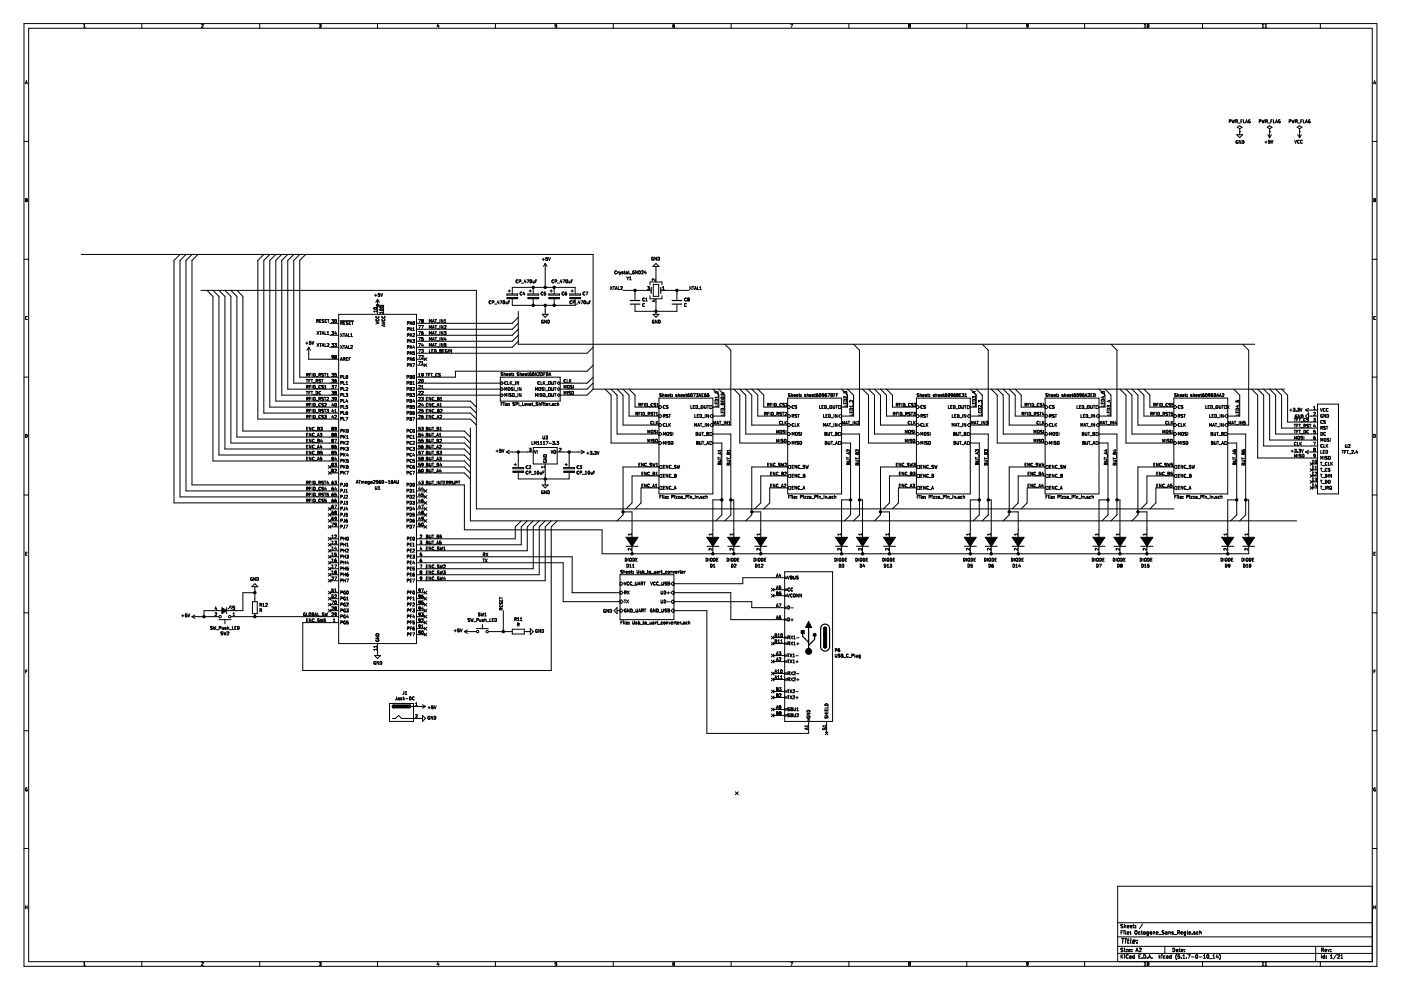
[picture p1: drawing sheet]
<svg xmlns="http://www.w3.org/2000/svg" width="297mm" height="210mm" viewBox="0 0 297 210" stroke-linecap="round" stroke-linejoin="round" font-family="sans-serif">
<path d="M.1 0h297v209.9h-297z" fill-rule="evenodd" fill="#fff" stroke="#fff" stroke-width=".21"/>
<g fill="none" stroke="#000" stroke-width=".21">
<path d="M5.1 5h286.8v199.9h-286.8zM5.4 17.8l.2-.7 .2 .7M5.4 17.6h.3M6.1 6h284.8v197.9h-284.8zM17.7 5.8h.4M17.7 5.3l.2-.2v.7M30.1 5v1M42.7 5.2l.3-.1 .1 .2-.4 .5h.4M55.1 5v1M67.7 5.1h.4l-.2 .3h.1v.3l-.3 .1M67.7 5.7v.1M80 5v1"/>
<path d="M92.8 5.1l-.1 .5h.4M93 5.4v.4M105 5v1M118 5.1h-.3v.3h.3v.3h-.3M130 5v1M143 5.1l-.3 .2v.4h.3v-.3l-.3 .1M155 5v1M167.6 5.1h.5l-.3 .7M180 5v1M192.7 5.5v.2M192.7 5.7v.1M192.7 5.4v.1"/>
<path d="M192.8 5.4l-.2-.1 .2-.2 .2 .1-.1 .2M192.8 5.4h.1M192.8 5.4h-.1M192.9 5.4l.1 .3-.3 .1M205 5v1M217.9 5.8h-.2M217.9 5.7v.1M218 5.4l-.3 .1-.1-.2 .4-.1-.1 .5M230 5v1M242.6 5.8h.4M242.6 5.3l.2-.2v.7M243.3 5.2l.1-.1a.3 .3 0 0 1 .2 .4 .3 .3 0 0 1-.3 .2z"/>
<path d="M255 5v1M267.6 5.8h.4M267.6 5.3l.2-.2v.7M268.2 5.8h.4M268.2 5.3l.2-.2v.7M279.9 5v1M291.2 17.8l.2-.7 .3 .7M291.3 17.6h.3M5.1 30h1M260.9 25.4h-.3v.6M260.9 25.4l.1 .1M261 25.5l-.1 .2h-.3"/>
<path d="M261.2 25.4l.2 .6 .1-.4 .1 .4 .2-.6M262.1 25.7l.2 .3M262.2 28.6h1.3l-.7 .6zM262.3 25.4h-.3v.6M262.3 25.4v.1M262.3 25.5v.2h-.3M262.3 27l.5-.3 .5 .3-.5 .3zM262.4 29.8a.28 .28 0 0 0-.3 .3 .28 .28 0 0 0 .3 .3v-.2h-.1M262.5 26.1h.5M262.8 27.9h.1M262.8 27.3v1.3M263.1 29.8v.6l-.4-.6v.6"/>
<path d="M263.1 25.7h.2M263.4 29.8a.32 .32 0 0 1 .3 .3 .32 .32 0 0 1-.3 .3zM263.4 25.4h-.3v.6M263.7 25.4v.6h.3M264.1 26l.2-.6 .2 .6M264.1 25.9h.3M265 25.4a.28 .28 0 0 0-.3 .3 .28 .28 0 0 0 .4 .3v-.2h-.2M267.3 25.4h-.3v.6M267.3 25.4v.1M267.3 25.5v.2h-.3M267.6 25.4l.1 .6 .1-.4 .1 .4 .2-.6M268.2 30.1h.5"/>
<path d="M268.3 25.7h.3l.1-.2-.4-.1v.6M268.4 29.9v.5M268.5 25.7l.2 .3M268.7 27l.5-.3 .5 .3-.5 .3zM268.8 28.6l.4 .6M268.8 26.1h.5M268.9 30.3h.1M269 30.3h.2M269.2 27.9h.1M269.2 27.3v1.9M269.3 29.7h-.3l-.1 .3h.3l.1 .3M269.3 30.3h-.1"/>
<path d="M269.5 25.7h.2M269.5 29.7l.2 .7 .2-.7M269.6 28.6l-.4 .6M269.8 25.4h-.3v.6M270 25.4v.6h.3M270.4 26l.2-.6 .2 .6M270.5 25.9h.3M271.4 25.4a.28 .28 0 0 0-.4 .3 .28 .28 0 0 0 .4 .3v-.2h-.1M273.3 25.7h.3l.1-.2-.4-.1v.6M273.9 25.4l.2 .6 .1-.4 .1 .4 .1-.6M274.5 29.7l.2 .7 .2-.7M274.8 25.7l.2 .3"/>
<path d="M275 25.4h-.3v.6M275 25.4v.1M275 25.5v.2h-.3M275 27l.5-.3 .5 .3-.5 .3zM275.2 28.6l.3 .6M275.2 26.1h.5M275.4 29.8a.3 .3 0 0 0-.3 .3 .3 .3 0 0 0 .3 .2M275.4 29.8h.1M275.5 30.3h-.1M275.5 27.9h.1M275.5 27.3v1.9M275.8 25.7h.2"/>
<path d="M275.9 28.6l-.4 .6M276.1 29.8a.3 .3 0 0 0-.4 .3 .3 .3 0 0 0 .4 .2M276.1 29.8h.1M276.1 25.4h-.3v.6M276.1 30.3h.1M276.3 25.4v.6h.4M276.8 26l.2-.6 .2 .6M276.8 25.9h.3M277.7 25.4a.28 .28 0 0 0-.3 .3 .28 .28 0 0 0 .4 .3v-.2h-.2M290.9 30h1M5.1 55h1M5.4 42.4h.2"/>
<path d="M5.6 42.4l.1 .3M5.6 42.4l.1-.2-.3-.1v.7l.3-.1M5.7 42.7h.1M17.2 53.9h108.6v28.6M38.2 53.9l-1.3 1.3v51.4h34.9M39.4 53.9l-1.2 1.3v50.2h33.6M40.7 53.9l-1.3 1.3v48.9h32.4M42 53.9l-1.3 1.3v47.6h31.1M55.9 53.9l-1.2 1.3v33.7h17.1M57.2 53.9l-1.3 1.3v32.4h15.9M58.5 53.9l-1.3 1.3v31.1h14.6M59.7 53.9l-1.2 1.3v29.8h13.3"/>
<path d="M61 53.9l-1.3 1.3v28.6h12.1M62.3 53.9l-1.3 1.3v27.3h10.8M63.6 53.9l-1.3 1.3v26h9.5M64.8 53.9l-1.2 1.3v24.8h8.2M109.8 59.4a.28 .28 0 0 0-.4 .2 .28 .28 0 0 0 .4 .3M110.1 59.7l.3-.1v-.2l-.3-.1v.7M111.3 59.3l-.1 .4h.3M111.5 59.5v.5M111.7 59.3h.4l-.2 .7M112.4 59.4l.1-.1a.29 .29 0 0 1 .2 .4 .29 .29 0 0 1-.3 .2zM113 59.5v.4h.3M113.3 59.5v.5"/>
<path d="M113.5 59.5h.2M113.7 59.3l-.1 .1v.6M115 55h.4M115.2 54.7v.5M115.6 55.9l-.4 .6M115.6 55.9v5M115.6 55.9l.4 .6M115.7 55.2h.3M116.1 54.6h-.4v.3h.3l.1 .3M116.1 55.2h-.1M116.3 54.6l.2 .6 .2-.6M117.4 59.4a.28 .28 0 0 0-.4 .2 .28 .28 0 0 0 .4 .3"/>
<path d="M118 59.6l-.3 .1M118 59.6v-.2l-.3-.1v.7M118 59.6h.1M118.9 59.3l-.1 .4h.4M119.1 59.5v.5M119.3 59.3h.5l-.3 .7M120.1 59.4v-.1a.29 .29 0 0 1 .3 .4 .29 .29 0 0 1-.4 .2zM120.6 59.5v.4h.3M120.9 59.5v.5M120.9 59.9h.1M121.1 59.5h.2M121.3 59.3l-.1 .1v.6"/>
<path d="M130.7 57.5a.28 .28 0 0 0-.4 .2 .28 .28 0 0 0 .4 .3M131 57.6v.5M131.2 57.6l-.2 .2M131.3 57.6l.2 .5M131.5 58.1l-.2 .2M131.6 57.6l-.1 .5M132.1 57.7h-.3l.3 .3h-.3M132.3 57.6h.2M132.4 57.4v.6l.1 .1M132.7 57.7h.3v.4l-.3-.1v-.2h.3M132.9 58.7l.2 .3M133.1 59v.3"/>
<path d="M133.3 58.7l-.2 .3M133.3 57.4l.1 .7M133.5 59.3h.3M133.5 58.9l.2-.2v.6M133.5 58.1h.5M134.5 57.5a.29 .29 0 0 0-.4 .2 .29 .29 0 0 0 .4 .3v-.2h-.1M135.1 57.4v.7l-.3-.7v.7M135.4 57.4a.32 .32 0 0 1 .4 .3 .32 .32 0 0 1-.4 .4zM136 57.5l.3-.1 .1 .2-.4 .5h.4M136.8 57.4l-.2 .4h.4M136.9 57.6v.5M138.3 59.2v.3"/>
<path d="M138.3 59.2h.1M138.4 56.5l.7-.6 .6 .6zM138.5 54.6a.28 .28 0 0 0-.3 .3 .28 .28 0 0 0 .4 .2v-.2h-.2M138.9 59.2v.3l-.3-.3h-.3M139.1 56.5v3.3M139.2 54.5v.7l-.4-.7v.7M139.5 54.5a.32 .32 0 0 1 .4 .3 .32 .32 0 0 1-.4 .4zM290.9 55h1M291.3 42.1l.3 .1-.1 .6h-.2zM291.3 42.4h.2M5.1 80h1M5.8 67.2a.29 .29 0 0 0-.4 .2 .29 .29 0 0 0 .4 .3"/>
<path d="M42.6 61.6h58.4v46.3h147.9M43.9 61.6l1.2 1.2v34.9h26.7M45.1 61.6l1.3 1.2v33.7h25.4M46.4 61.6l1.3 1.2v32.4h24.1M47.7 61.6l1.3 1.2v31.1h22.8M49 61.6l1.2 1.2v29.9h21.6M50.2 61.6l1.3 1.2v28.6h20.3M64.8 72.8h.5M65 79.5l.3-.1v-.2h-.3v.6M65.1 72.5v.5M65.2 79.5l.2 .3M65.5 73.6v2.6h6.3"/>
<path d="M65.5 73.6l-.4 .7M65.5 73.6l.3 .7M65.6 79.5h.3M65.9 72.4h-.3v.3l.3-.1v.3h-.3M65.9 79.2h-.3v.6M66.1 72.4l.2 .6 .2-.6M66.2 79.2v.6M66.5 79.2a.32 .32 0 0 1 .4 .3 .32 .32 0 0 1-.4 .3zM67 79.9h.4M67.1 68.1h.3l.1-.3-.4-.1v.7M67.2 72.8l.4 .7M67.2 70.3l.4 .6"/>
<path d="M67.3 68.1l.2 .3M67.6 79.5h.3v-.3h-.3v.6M67.6 72.8l-.4 .7M67.6 70.3l-.4 .6M67.8 79.5l.2 .3M67.8 68.1h.2M67.8 72.8h.3M67.8 70.3h.3M68 70.3v.6M68 72.8v.7M68.1 67.7h-.3v.7h.3M68.2 73.5l.3-.7 .2 .7"/>
<path d="M68.2 70.9l.3-.6 .2 .6M68.3 67.9l.4 .3-.1 .2h-.3M68.3 73.3h.3M68.3 67.9h.1M68.3 70.7h.3M68.5 79.5v.1M68.5 79.6v.2h-.3M68.6 79.2l-.4 .1 .3 .2M68.7 67.8l-.4 .1M68.8 79.2h.3M68.9 72.8v.7h.3M68.9 70.3v.6h.3"/>
<path d="M68.9 79.2v.6M68.9 68.1h.3M69.3 67.7h-.4v.7h.4M69.3 79.8h.4M69.3 79.3l.2-.1v.6M69.4 70.9h.3M69.4 70.5l.2-.2v.6M69.4 72.9l.2-.1 .1 .2-.4 .5h.4M69.4 72.9h.1M69.4 67.7h.4M69.6 67.7v.7M69.9 68.5h1.9"/>
<path d="M69.9 73.6h1.9M69.9 71.1h1.9M70.3 67.7h.4l-.2 .3 .2 .1v.2h-.4M70.3 72.8h.4l-.2 .3h.2v.3h-.3M70.3 79.2h.4l-.2 .2 .2 .1v.2h-.4M70.3 70.3h.4l-.2 .2 .2 .1v.3h-.3M70.3 73.4h.1M70.3 70.9h.1M70.7 75.6l-.3 .1v-.3l.3 .1v.3l-.3 .2M70.9 72.8h.4l-.2 .3 .2 .1v.2M70.9 73.4h.4M71 79.4h.3"/>
<path d="M71 79.4v.1M71 67.8l.1-.1a.29 .29 0 0 1 .3 .4 .29 .29 0 0 1-.4 .2zM71.1 75.6l-.1 .3 .3 .1M71.1 75.6h.1M71.1 70.3l-.1 .4h.4M71.2 75.6l.1 .1M71.3 70.5v.4M71.3 75.4h-.3l.1 .2M71.3 79.4v.1M71.3 75.4h.1M71.3 75.6h-.1M71.3 75.7h.1"/>
<path d="M71.3 75.6h.1M71.3 75.7v.2M71.3 75.4v.2M71.3 79.5v.3l-.3-.1M71.3 79.2h-.3v.3M71.3 73.4h.1M71.3 75.9v.1M71.8 66.6h16.5v69.9h-16.5zM72.1 68h2.9M72.1 76.4l.3-.6 .2 .6M72.2 73.3l.4 .6M72.2 70.7l.4 .7"/>
<path d="M72.2 76.3h.3M72.4 68.5l.2 .3M72.5 79.7l-.3-.1v.6M72.5 68.5h-.3M72.5 79.7h.1M72.6 79.7v.2h-.4M72.6 68.5v-.2l-.4-.1v.6M72.6 68.5h-.1M72.6 73.3l-.4 .6M72.6 70.7l-.4 .7M72.8 73.3h.3M72.8 70.7h.3"/>
<path d="M72.9 68.5h.2M72.9 79.6v.6h.3M72.9 70.7v.7M72.9 73.3v.6M72.9 76.1l.2 .3M73.1 75.8h-.3v.6M73.1 75.8v.1M73.1 75.9v.2h-.3M73.2 68.2h-.3v.6h.3M73.2 73.9l.3-.6 .2 .6M73.2 71.4l.3-.7 .2 .7M73.3 73.7h.3"/>
<path d="M73.3 71.2h.3M73.4 79.7l.1-.1a.29 .29 0 0 1 .2 .3 .29 .29 0 0 1-.3 .3zM73.4 76.1h.2M73.7 75.8h-.3v.6h.3M73.8 68.2l-.3 .1 .3 .4-.4 .1M73.9 70.7v.7h.3M73.9 73.3v.6h.3M74 76.1h.2M74.1 68.5h.2M74.3 75.8h-.3v.6M74.4 68.2h-.3v.6h.3M74.4 71.4h.3"/>
<path d="M74.4 70.9l.1-.2v.7M74.4 73.3h.3M74.4 73.3h.1M74.5 68.2h.4M74.7 73.3h.1M74.7 73.3v.2l-.4 .4h.4M74.7 68.2v.6M79.3 65.3a.31 .31 0 0 1 .4-.1 .31 .31 0 0 1 .2 .3h-.1a.34 .34 0 0 1-.5-.2zM79.4 62.6h.5M79.7 62.4v.4M79.7 68.3l.6 .2-.6 .2M79.8 67a.28 .28 0 0 0 .2 .4 .28 .28 0 0 0 .3-.4"/>
<path d="M79.8 67.7a.28 .28 0 0 0 .2 .4 .28 .28 0 0 0 .3-.4M79.9 65.8v.4M79.9 66h-.6l.1 .2M80.1 63.5v3.1M80.1 64.7h1.2v1.9M80.1 63.5l.3 .6M80.1 63.5l-.4 .6M80.2 62.8h.3M80.2 62.5h.3v.2M80.2 62.5h.1M80.5 62.2h-.3v.3M80.5 62.7v.1"/>
<path d="M80.6 65.6v.2M80.6 65.8h.1M80.6 65a.34 .34 0 0 1 .6 .1l-.1 .1a.34 .34 0 0 1-.6-.1zM80.6 65.6a.31 .31 0 0 1 .3-.1 .31 .31 0 0 1 .2 .3h-.5M80.6 65.6h.1M80.7 62.2l.2 .6 .2-.6M81 68.3l.6 .2-.6 .2M81 67.7a.28 .28 0 0 0 .3 .4 .28 .28 0 0 0 .2-.4M81 67a.28 .28 0 0 0 .3 .4 .28 .28 0 0 0 .2-.4M81.2 66.1v.4M81.2 66.3h-.7l.2 .2M81.4 68.9v.3"/>
<path d="M81.6 68.8l-.6 .2 .6 .2M86.4 68.5h.3v-.2l-.3-.1v.6M86.4 73.6h.3v-.3h-.3v.6M86.4 72.3h.3v-.2l-.3-.1v.6M86.4 71.1l.3-.1v-.2l-.3-.1v.7M86.4 77.4h.3v-.3h-.3v.6M86.4 69.8h.3v-.3h-.3v.6M86.4 74.9l.3-.1v-.2l-.3-.1v.7M86.4 76.1h.3v-.2l-.3-.1v.6M86.6 79.7l-.3-.1v.6M86.6 79.7h.1M86.6 79.7v.2h-.3"/>
<path d="M86.9 79.9h.2M86.9 79.6l.3 .1v.5h-.3zM86.9 77.7l.2-.6 .2 .6M86.9 76.4l.2-.6 .2 .6M86.9 75.2l.2-.7 .2 .7M86.9 73.9l.2-.6 .2 .6M86.9 72.6l.2-.6 .2 .6M86.9 71.4l.2-.7 .2 .7M86.9 70.1l.2-.6 .2 .6M86.9 68.8l.2-.6 .2 .6M87 73.7h.3M87 71.2h.3"/>
<path d="M87 77.5h.3M87 76.3h.3M87 75h.3M87 72.5h.3M87 69.9h.3M87 68.6h.3M87.5 72h.4l-.2 .2 .2 .1v.3h-.4M87.5 77.1h.4l-.3 .6M87.5 70.8l.3-.1 .1 .2-.4 .5h.4M87.5 69.6l.2-.1v.6M87.5 70.1h.4M87.6 79.7l.1-.1a.29 .29 0 0 1 .2 .3 .29 .29 0 0 1-.3 .3z"/>
<path d="M87.6 68.3l.1-.1a.29 .29 0 0 1 .2 .3 .29 .29 0 0 1-.3 .3zM87.7 73.2l-.2 .5h.4M87.8 75.8h-.1a.39 .39 0 0 0-.1 .6h.3v-.3l-.4 .1M87.8 73.5v.4M87.9 74.5h-.3l-.1 .3h.4v.3h-.4M88.3 77.4h1.9M88.3 76.2h1.9M88.7 67.7h.5l-.3 .7M88.7 72.8h.5l-.3 .7M88.7 70.3h.5l-.3 .6M88.7 74.1h.5l-.3 .6M88.7 76.6h.5l-.3 .7"/>
<path d="M88.7 75.4h.5l-.3 .6M88.7 71.6h.5l-.3 .6M88.7 69h.5l-.3 .6M88.8 79.8h.3M88.8 79.3l.2-.1v.6M89.3 74.1h.4l-.2 .2 .2 .2v.2M89.3 74.7h.1M89.3 69h.5l-.3 .6M89.4 76.8l.1-.2v.7M89.4 67.9l.1 .1M89.4 72.1l.3 .1M89.4 74.7h.3"/>
<path d="M89.4 70.7l.3-.1v.3M89.4 67.9h.1M89.4 77.3h.3M89.4 68.1l.1 .3 .2-.1v-.2M89.4 70.9h.1M89.4 67.8v.1M89.4 67.8h.3M89.4 70.9h.3M89.4 67.8h.1M89.4 68.1h.1M89.5 70.3l-.1 .6M89.5 68l-.1 .1"/>
<path d="M89.5 68h.1M89.5 70.3h.1M89.5 72.8l-.1 .4h.4M89.6 68l.1 .1M89.7 67.8h.1M89.7 73v.5M89.7 70.3h-.2M89.7 75.4h-.3M89.7 75.4h.1M89.7 68.1h.1M89.7 71.6h-.3v.3l.3-.1v.3M89.7 75.4v.2l-.4 .4h.4"/>
<path d="M89.7 74.7h.1M89.7 72.1v.1M89.7 70.9h.1M89.7 67.8v.1M89.7 79.4l-.3 .1v-.3l.3 .1v.4l-.3 .1M89.7 67.9h.1M89.7 67.9l-.1 .1M89.9 77.1l.6 .6M89.9 75.9l.6 .6M90.3 79.2h.4M90.5 79.2v.6M90.5 77.1l-.6 .6"/>
<path d="M90.5 75.9l-.6 .6M90.9 79.5h.2M91 68.4v-.7l.2 .5 .3-.5v.7M91 69.6v-.6l.2 .5 .3-.5v.6M91 70.9v-.6l.2 .4 .3-.4v.6M91 72.2v-.6l.2 .4 .3-.4v.6M91 73.5v-.7l.2 .5 .3-.5v.7M91 74.1v.6h.3M91.2 79.2h-.3v.6M91.3 79.2h.4M91.5 79.2v.6M91.5 74.4h.3"/>
<path d="M91.7 73.5l.2-.7 .2 .7M91.7 72.2l.2-.6 .2 .6M91.7 70.9l.2-.6 .2 .6M91.7 69.6l.2-.6 .2 .6M91.7 68.4l.2-.7 .2 .7M91.7 68.2h.3M91.7 73.3h.3M91.7 72h.3M91.7 70.7h.3M91.7 69.5h.3M91.8 79.9h.4M91.8 74.1h-.3v.6h.3"/>
<path d="M92.1 74.1a.32 .32 0 0 1 .4 .3 .32 .32 0 0 1-.4 .3zM92.2 67.7h.4M92.2 72.8h.4M92.2 70.3h.4M92.2 71.6h.4M92.2 69h.4M92.4 67.7v.7M92.4 69v.6M92.4 70.3v.6M92.4 71.6v.6M92.4 72.8v.7M92.6 74.8h.5"/>
<path d="M92.6 72.3h.5M92.6 73.5h.5M92.6 71h.5M92.6 69.7h.5M92.6 68.4h.5M92.7 79.2a.28 .28 0 0 0-.3 .3 .28 .28 0 0 0 .3 .2M93.2 74.4h.2M93.3 67.7v.7M93.3 69v.6M93.3 70.3v.6M93.3 71.6v.6M93.3 72.8v.7"/>
<path d="M93.4 79.2h-.4l.4 .5-.4 .1M93.4 74.4l.1-.2-.3-.1v.6h.3M93.4 74.4l.2 .3M93.6 74.7h-.1M93.9 74.4h.2M93.9 67.7v.7l-.3-.7v.7M93.9 69v.6l-.3-.6v.6M93.9 70.3v.6l-.3-.6v.6M93.9 71.6v.6l-.3-.6v.6M93.9 72.8v.7l-.3-.7v.7M94.2 70.3h.4l-.3 .2 .2 .1v.3h-.3M94.2 74.1h-.3v.6h.3"/>
<path d="M94.2 70.9h.1M94.2 68.4h.4M94.2 69.1l.2-.1 .2 .2-.4 .4h.4M94.2 67.9l.2-.2v.7M94.3 71.5l-.1 .5h.4M94.5 71.8v.4M94.5 72.8h-.3v.3h.3v.3h-.3M94.8 74.1a.29 .29 0 0 0-.4 .3 .29 .29 0 0 0 .4 .3l-.1-.2M95.1 74.1v.6M95.7 74.1v.6l-.3-.6v.6M104.1 63.8a.28 .28 0 0 0-.4 .3 .28 .28 0 0 0 .4 .2M104.3 64.1h.4v-.3h-.4v.6"/>
<path d="M104.8 64.5h.5M105.6 63.7l-.2 .5h.4M105.7 64v.4M106 63.8h.4l-.2 .6M106.1 80h12.7v5h-12.7zM106.2 79.6h.3M106.5 79.4h.1M106.6 79.6h-.1M106.6 79.4v.2M106.6 79.1h-.4l.3 .3M106.7 63.8h.1a.29 .29 0 0 1 .2 .3 .29 .29 0 0 1-.3 .2zM106.9 79v.7"/>
<path d="M106.9 79.3h.2v.4M107.3 64v.4h.2M107.4 79.4h.3v-.1h-.3v.3h.3M107.5 62.3h2.3v.3h-2.3zM107.5 64v.4M107.5 64.3v.1M107.7 61.7h.5M107.8 64h.2M108 79.4h.3l-.1-.1h-.2v.3h.2M108 61.4v.5M108 63.8l-.1 .1v.5M108.4 79.2h.3"/>
<path d="M108.5 79v.6l.2 .1M108.6 62.3v-1.4h13.3v1.4M108.6 63.3v1.4h13.3v-1.4M108.9 79.6v.1M108.9 79.6h.1M108.9 79.3h.1M109.9 67.3l-1.3 1.2h-20.3M109.9 72.4l-1.3 1.2h-20.3M109.9 69.8l-1.3 1.3h-20.3M109.9 71.1l-1.3 1.3h-20.3M109.9 68.5l-1.3 1.3h-20.3M109.9 66v7h156.1"/>
<path d="M110 79.1h-.3v.2l.3 .2-.4 .1M110.3 79.3h.2l.1 .4M110.3 79v.7M110.5 60h.5M110.7 62a.28 .28 0 0 0-.4 .2 .28 .28 0 0 0 .4 .3M110.8 79.4h.3v-.1h-.3v.3h.3M111.1 61.9l-.2 .4h.4M111.2 62.1v.5M111.4 79.4h.3l-.1-.1h-.2v.3h.2M111.9 79.2h.2M111.9 62.3h2.3v.3h-2.3zM111.9 79v.6l.2 .1"/>
<path d="M112.2 61.7h.5M112.3 79.4l.3-.1v.3M112.3 79.6h.1M112.3 79.6h.3M112.4 61.4v.5M112.6 79l-.3 .2v.4M112.6 79.6h.1M112.9 79.6a.34 .34 0 0 1 .2-.6l.1 .6M112.9 79.6h.1M113 79.6h.1M113.1 60.9v1.4M113.1 63.3v1.4"/>
<path d="M113.2 79.6h-.1M113.4 79.7l.2-.7 .2 .7M113.5 79.5h.3M114 79.1l.3-.1 .1 .2-.4 .5h.4M114.7 79a.32 .32 0 0 1 .3 .3 .32 .32 0 0 1-.3 .4zM115 66.6h1.2l-.6 .7zM115.1 62a.28 .28 0 0 0-.4 .2 .28 .28 0 0 0 .4 .3M115.2 67.9a.28 .28 0 0 0-.4 .3 .28 .28 0 0 0 .4 .2v-.2h-.1M115.3 79.3h.2M115.6 79h-.3v.7M115.6 64.7v1.9M115.7 61.9h-.3l-.1 .3h.3l.1 .2-.4 .1"/>
<path d="M115.8 79a.32 .32 0 0 1 .4 .3 .32 .32 0 0 1-.4 .4zM115.8 67.9v.6l-.3-.6v.6M116.1 67.9a.32 .32 0 0 1 .4 .3 .32 .32 0 0 1-.4 .3zM116.4 62.3h2.2v.3h-2.2zM116.4 79.7l.2-.7 .2 .7M116.4 79.5h.4M116.6 61.7h.5M116.9 61.4v.5M117.5 60.9v1.4M117.5 63.3v1.4M118.2 60h.4M119.5 62a.29 .29 0 0 0-.4 .2 .29 .29 0 0 0 .4 .3"/>
<path d="M119.5 62h.1M119.9 62l-.1 .4 .1 .2 .3-.2-.2-.2-.2 .1M119.9 62h.1M120.1 61.9l-.2 .1M120.8 62.3h2.3v.3h-2.3zM121.1 61.7h.5M121.2 63.8a.28 .28 0 0 0-.4 .3 .28 .28 0 0 0 .4 .2M121.3 61.4v.5M121.8 63.8h-.3v.6M121.8 63.8h.1M121.8 63.8v.3h-.3M122 64.5h.5"/>
<path d="M122.7 63.7l-.1 .5h.4M122.9 64v.4M123.1 63.8h.5l-.3 .6M123.8 63.8h.1a.29 .29 0 0 1 .3 .3 .29 .29 0 0 1-.4 .2zM123.9 63.8h-.1M124 62a.29 .29 0 0 0-.4 .2 .29 .29 0 0 0 .4 .3M124 62h.1M124.2 61.9h.4l-.2 .7M124.4 64v.4h.3M124.7 64v.4M124.7 64.3v.1M124.9 64h.2"/>
<path d="M125.1 63.8l-.1 .1v.5M125.8 77.4l-1.3 1.3h-27.9v1.3h-8.3M125.8 73.6l-1.3 1.3h-36.2M125.8 80l-1.3 1.2h-5.7M129.4 60.8l.4 .6M129.8 60.8l-.4 .6M130 60.8h.3M130.2 60.8v.6M130.4 61.4l.3-.6 .2 .6M130.5 61.2h.3M131.1 60.8v.6h.3M131.6 60.8h.2l.1 .1-.4 .5h.4"/>
<path d="M132.1 61.6h6M134.6 64.6v1.4h8.9v-1.4M134.6 61.6v2M136.6 63.3a.28 .28 0 0 0-.4 .2 .28 .28 0 0 0 .4 .3M136.6 64.4a.28 .28 0 0 0-.4 .3 .28 .28 0 0 0 .4 .2M136.9 63.4l.2-.2v.6M136.9 63.8h.4M137.3 60.8h.4l-.2 .2 .2 .3h-.4M137.8 60.4v-.6h2.5v.6M137.8 62.7v.6h2.5v-.6M138.4 66.6h1.3l-.6 .7zM138.5 63.7h.4"/>
<path d="M138.5 60.3h1.2v2.5h-1.2zM138.6 67.9a.28 .28 0 0 0-.3 .3 .28 .28 0 0 0 .4 .2v-.2h-.1M138.7 63.6v.4l-.4-.2M139.1 63.3v3.3M139.3 67.9v.6l-.3-.6v.6M139.6 67.9a.32 .32 0 0 1 .4 .3 .32 .32 0 0 1-.4 .3zM140.1 61.6h6M140.5 60.9l.2-.1v.6M140.5 61.4h.3M143.5 61.6v2M145.5 64.4a.28 .28 0 0 0-.4 .3 .28 .28 0 0 0 .4 .2M145.5 63.3a.28 .28 0 0 0-.4 .2 .28 .28 0 0 0 .4 .3"/>
<path d="M145.8 63.3l.1 .2M145.8 63.3h.1M145.8 63.5l.1 .3 .2-.1v-.2M145.8 63.2h.3M145.8 63.2v.1M145.8 63.5h.1M145.9 63.5h.1M145.9 63.5h-.1M146 63.5h.1M146.1 63.2v.1M146.1 63.5h.1M146.1 63.3h.1"/>
<path d="M146.1 63.3l-.1 .2M146.2 60.8l.4 .6M146.6 60.8l-.4 .6M146.8 60.8h.3M146.9 60.8v.6M147.2 61.4l.3-.6 .2 .6M147.3 61.2h.3M147.9 60.8v.6h.3M148.4 60.9l.1-.1v.6M148.4 61.4h.3M153.7 73l1.2 1.3v15.8h-3.8M181 73l1.2 1.3v15.8h-3.8"/>
<path d="M208.3 73l1.2 1.3v15.8h-3.8M235.6 73l1.2 1.3v15.8h-3.8M263.5 73l1.2 1.3v15.8h-4.4M290.9 80h1M291.6 67.1a.29 .29 0 0 0-.4 .3 .29 .29 0 0 0 .4 .3M291.6 67.1v.1M5.4 92.1a.33 .33 0 0 1 .4 .3 .33 .33 0 0 1-.4 .3zM64.9 80.4h.4M64.9 83h.4M65 82h.3v-.2l-.3-.1v.6M65 84.6l.3-.1v-.2l-.3-.1v.7M65 85.8h.3v-.2l-.3-.1v.7"/>
<path d="M65 87.1h.3v-.3h-.3v.6M65 88.4l.3-.1v-.2h-.3v.6M65 93.4h.2M65 94.7h.2M65 97.2h.2M65 96h.2M65 90.9h.2M65 92.2h.2M65.1 80.4v.7M65.1 83v.6M65.2 84.6l.2 .3M65.2 82l.2 .3"/>
<path d="M65.2 85.8l.2 .4M65.2 87.1l.2 .3M65.2 88.4l.2 .3M65.3 90.6h-.3v.6h.3M65.3 91.9h-.3v.6h.3M65.3 93.1h-.3v.7h.3M65.3 94.4h-.3v.6h.3M65.3 95.7h-.3v.6h.3M65.3 96.9h-.3v.7h.3M65.5 83.3h.2M65.5 80.7h.2M65.6 85.8h.3"/>
<path d="M65.6 84.6h.3M65.6 88.4h.3M65.6 87.1h.3M65.6 82h.3M65.8 80.4h-.3v.7M65.8 83h-.3v.6M65.9 80.4h.4M65.9 81.7h-.3v.6M65.9 83h.4M65.9 84.2h-.3v.7M65.9 85.5h-.3v.7M65.9 86.8h-.3v.6"/>
<path d="M65.9 88.1h-.3v.6M65.9 90.6v.6l-.3-.6v.6M65.9 91.9v.6l-.3-.6v.6M65.9 93.1v.7l-.3-.7v.7M65.9 94.4v.6l-.3-.6v.6M65.9 95.7v.6l-.3-.6v.6M65.9 96.9v.7l-.3-.7v.7M66.1 80.4v.7M66.1 83v.6M66.2 81.7v.6M66.2 84.2v.7M66.2 85.5v.7"/>
<path d="M66.2 86.8v.6M66.2 88.1v.6M66.4 83.7h.5M66.4 81.1h.5M66.5 85.5a.32 .32 0 0 1 .4 .3 .32 .32 0 0 1-.4 .4zM66.5 88.1a.32 .32 0 0 1 .4 .3 .32 .32 0 0 1-.4 .3zM66.5 81.7a.32 .32 0 0 1 .4 .3 .32 .32 0 0 1-.4 .3zM66.5 84.2a.32 .32 0 0 1 .4 .4 .32 .32 0 0 1-.4 .3zM66.5 86.8a.32 .32 0 0 1 .4 .3 .32 .32 0 0 1-.4 .3zM66.6 93.2a.28 .28 0 0 0-.4 .3 .28 .28 0 0 0 .4 .2M66.6 95.7a.28 .28 0 0 0-.4 .3 .28 .28 0 0 0 .4 .2M66.6 94.5a.28 .28 0 0 0-.4 .2 .28 .28 0 0 0 .4 .3"/>
<path d="M66.6 91.9a.28 .28 0 0 0-.4 .3 .28 .28 0 0 0 .4 .2M66.6 97a.28 .28 0 0 0-.4 .3 .28 .28 0 0 0 .4 .2M66.6 90.7a.28 .28 0 0 0-.4 .2 .28 .28 0 0 0 .4 .3M66.7 95.1h.5M66.7 97.6h.5M66.7 93.8h.5M66.7 96.4h.5M66.7 91.3h.5M66.7 92.6h.5M67 87.5h.4M67 84.9h.4M67 86.2h.4"/>
<path d="M67 88.8h.4M67 82.4h.4M67 83a.32 .32 0 0 1 .4 .3 .32 .32 0 0 1-.4 .3zM67.1 80.8l.3 .3M67.3 97.6l.2-.7 .2 .7M67.3 95l.2-.6 .2 .6M67.3 92.5l.2-.6 .2 .6M67.3 80.7l-.3 .1M67.3 92.3h.3M67.3 80.7v-.2l-.3-.1v.7M67.3 94.9h.3M67.3 97.4h.3"/>
<path d="M67.3 80.7h.1M67.4 93.1l.3 .1v.5l-.3 .1zM67.4 90.6l.3 .1v.5h-.3zM67.4 93.4h.2M67.4 96h.2M67.4 90.9h.2M67.6 96l.1-.3h-.3v.6h.3M67.6 96l.1 .2M67.6 84.6h.3v-.3l-.3-.1v.7M67.6 87.1h.3v-.3h-.3v.6M67.7 96.2v.1M67.8 84.6l.2 .3"/>
<path d="M67.8 87.1l.2 .3M67.8 91.9h.4l-.2 .2 .2 .1v.2h-.4M67.9 97.5v.1M67.9 90.6h.4l-.2 .2 .2 .1v.3h-.4M67.9 88.1a.28 .28 0 0 0-.3 .3 .28 .28 0 0 0 .4 .2M67.9 88.1h.1M68 81.8a.28 .28 0 0 0-.4 .2 .28 .28 0 0 0 .4 .3M68 85.6a.28 .28 0 0 0-.4 .2 .28 .28 0 0 0 .4 .3M68 80.5h-.4l.4 .5h-.4M68 83a.28 .28 0 0 0-.4 .3 .28 .28 0 0 0 .4 .2M68 94.4l-.1 .4h.4M68.1 93.1l-.1 .5h.4"/>
<path d="M68.1 80.4h.4M68.2 94.6v.4M68.2 96.9h-.3v.3l.3 .1v.3h-.3M68.3 93.3v.5M68.3 95.7h-.3v.3h.3v.2h-.3M68.3 80.4v.7M68.6 86.8h-.4l.4 .5-.4 .1M68.6 85.6h-.4l.4 .4-.4 .1M68.6 88.1h-.4l.4 .5-.4 .1M68.6 81.7l-.4 .1 .4 .4-.4 .1M68.6 84.3h-.4l.4 .5-.4 .1M68.8 84.2h.3"/>
<path d="M68.8 86.8h.3M68.8 88.1h.4l-.2 .2 .2 .1v.2h-.4M68.8 85.6l.2-.1 .2 .2-.4 .5h.4M68.8 82.3h.4M68.8 81.9l.2-.2v.6M68.9 84.2v.7M68.9 86.8v.6M69.3 86.8h.4l-.3 .2 .2 .1v.3h-.3M69.3 84.3l.2-.1 .2 .2-.4 .5h.4M69.6 98.7l.6 .6M69.6 100l.6 .6M69.9 99h1.9"/>
<path d="M70.2 98.7l-.6 .6M70.2 100l-.6 .6M70.3 83h.4l-.2 .2 .2 .1v.2h-.4M70.3 80.4h.4l-.2 .3h.2v.3h-.4M70.3 84.2h.4l-.2 .3 .2 .1v.2h-.4M70.3 81.7h.4l-.2 .2 .2 .1v.3h-.4M70.4 92l.1 .1M70.4 92l.1-.1 .2 .1M70.4 90.7l.1-.1 .2 .1M70.4 90.7h.1M70.4 92h.1M70.4 90.7l.1 .2"/>
<path d="M70.5 94.7l-.1-.1 .1-.2 .2 .1-.1 .2M70.5 92.1l-.1 .2 .1 .2 .2-.1-.1-.3M70.5 93.4l-.1-.1 .1-.2 .2 .1-.1 .2M70.5 99.8l-.1-.2 .1-.1h.2l-.1 .3M70.5 94.7l-.1 .1 .1 .2 .2-.1-.1-.2M70.5 96l-.1 .1 .1 .2 .2-.1-.1-.2M70.5 90.9l-.1 .1 .1 .2 .2-.1-.1-.2M70.5 93.4l-.1 .1 .1 .3 .2-.1-.1-.3M70.5 96l-.1-.2 .1-.1h.2l-.1 .3M70.5 97.2l-.1-.1 .1-.2 .2 .1-.1 .2M70.5 97.2l-.1 .1 .1 .3 .2-.1-.1-.3M70.5 98.5l-.1-.1 .1-.2 .2 .1-.1 .2"/>
<path d="M70.5 98.5l-.1 .1 .1 .2 .2-.1-.1-.2M70.5 99.8l-.1 .1 .1 .2 .2-.1-.1-.2M70.5 90.9h.1M70.5 92.1h.1M70.5 93.4h.1M70.5 94.7h.1M70.5 96h.1M70.5 97.2h.1M70.5 99.8h.1M70.5 98.5h.1M70.5 85.5l-.1 .4h.3M70.5 86.8l-.1 .4h.3"/>
<path d="M70.5 88l-.1 .5h.3M70.7 85.7v.5M70.7 87v.4M70.7 88.3v.4M70.7 92l-.1 .1M70.7 90.7h.1M70.7 92h.1M70.7 90.7l-.1 .2M70.9 98.2h.4l-.2 .3 .2 .1v.2M70.9 81.7h.5l-.3 .6M70.9 93.1h.5l-.3 .7M70.9 98.8h.4"/>
<path d="M71 83.1l.1 .2M71 80.7l.1 .4 .2-.1v-.3M71 83.1h.1M71 92h.1M71 87l.1-.2v.6M71 83.1l.1-.1 .2 .1M71 87.4h.3M71 96.2v.1M71 92l.1 .1M71 88.1h.3M71 96.3h.3M71 99.5h.1"/>
<path d="M71 80.7v.1M71 88.1h.1M71 99.5h.3M71 85.6l.1-.1a.29 .29 0 0 1 .3 .3 .29 .29 0 0 1-.4 .3zM71.1 94.5l-.1 .5 .3-.1-.1-.3-.2 .2M71.1 83.3l-.1 .1 .1 .2 .2-.1-.1-.2M71.1 92.1l-.1 .2 .1 .2 .2-.1v-.2M71.1 83.3h.1M71.1 92.1h.1M71.1 94.4v.1M71.1 96.9l-.1 .5h.4M71.2 92.1l.1 .1"/>
<path d="M71.3 91.9l-.3 .1M71.3 84.6h-.3v-.3l.3 .1v.3l-.3 .2M71.3 90.6l-.3 .1v.2l.1 .1 .2-.1M71.3 97.2v.4M71.3 80.4l-.3 .3M71.3 80.7h-.3M71.3 80.7h.1M71.3 83.2l-.1 .1M71.3 88.1h.1M71.3 91.9h.1M71.3 99.5h.1M71.3 94.4h-.2"/>
<path d="M71.3 92.2h.1M71.3 90.6v.1M71.3 95.7h-.3v.3h.3v.2M71.3 88.1v.2l-.4 .4h.4M71.3 90.7v.4l-.3 .1M71.3 99.5v.3l-.4 .3h.4M71.3 83.2h.1M71.3 84.6h.1M71.3 98.8h.1M71.3 96.2v.1M71.3 91.9v.1M71.3 83.1h.1"/>
<path d="M71.3 92h.1M71.3 83.1v.1M71.3 84.5v.1M71.3 92l-.1 .1M72.2 86.3l.4-.1v-.2h-.4v.6M72.5 84.7l.1 .1M72.5 99h-.3M72.5 98.7h-.3v.6M72.5 80.9h-.3v.6M72.5 82.2h-.3v.6M72.5 83.5l-.3-.1v.7M72.5 84.7h-.3v.6"/>
<path d="M72.5 97.4h-.3v.6M72.5 100l-.3-.1v.7M72.5 87.5l-.3 .1M72.5 88.8h-.3M72.5 80.9h.1M72.5 82.2h.1M72.5 83.5h.1M72.5 91.3l-.3 .1M72.5 92.6h-.3M72.5 93.9h-.3M72.5 95.2h-.3M72.5 96.4h-.3"/>
<path d="M72.5 97.7h-.3M72.5 100h.1M72.5 98.7h.1M72.5 97.4h.1M72.6 96.4v-.2l-.4-.1v.7M72.6 83.5v.2l-.4 .1M72.6 93.9v-.3h-.4v.6M72.6 88.8v-.2l-.4-.1v.6M72.6 92.6v-.2l-.4-.1v.6M72.6 95.1v-.2l-.4-.1v.7M72.6 87.5v-.2l-.4-.1v.7M72.6 91.3v-.2l-.4-.1v.7"/>
<path d="M72.6 80.9v.3h-.4M72.6 82.2v.2l-.4 .1M72.6 84.8v.2h-.4M72.6 97.4v.3M72.6 98.7v.2M72.6 100v.2l-.4 .1M72.6 91.3h-.1M72.6 92.6h-.1M72.6 93.9h-.1M72.6 95.1l-.1 .1M72.6 96.4h-.1M72.6 97.7h-.1"/>
<path d="M72.6 98.9l-.1 .1M72.6 87.5h-.1M72.6 88.8h-.1M72.9 87.2v.7h.3M72.9 86v.6h.3M72.9 84.7v.6h.3M72.9 80.9v.6h.3M72.9 82.2v.6h.3M72.9 83.4v.7h.3M72.9 88.5v.6h.3M72.9 91v.7M72.9 92.3v.6"/>
<path d="M72.9 93.6v.6M72.9 94.8v.7M72.9 96.1v.7M72.9 97.4v.6M72.9 98.7v.6M72.9 99.9v.7M73 98.9l.2 .4M73 97.7l.2 .3M73 96.4l.2 .4M73 95.1l.2 .4M73 93.9l.2 .3M73 92.6l.2 .3"/>
<path d="M73 91.3l.2 .4M73.2 97.4l-.3 .4M73.2 98.7l-.3 .3M73.2 91l-.3 .4M73.2 99.9l-.3 .4M73.2 96.1l-.3 .4M73.2 94.8l-.3 .4M73.2 93.6l-.3 .3M73.2 92.3l-.3 .4M73.3 88.5h.4l-.2 .6M73.3 83.4h.4l-.2 .3h.2v.3M73.3 84h.4"/>
<path d="M73.4 86.5l.3 .1M73.4 81.5h.3M73.4 81.1l.1-.2v.6M73.4 87.5v.1M73.4 87.5h.3M73.4 87.5h.1M73.5 94.8h.3l-.2 .3h.2M73.5 99.9h.4l-.3 .7M73.5 93.6h.2l.1 .2-.3 .4h.3M73.5 92.5l.2-.2v.6M73.5 92.9h.3M73.5 84.7l-.1 .4h.3"/>
<path d="M73.5 99h.1M73.5 91.1l.1-.1a.29 .29 0 0 1 .3 .4 .29 .29 0 0 1-.4 .2zM73.5 98.9v.1M73.5 98.9h.3M73.6 96.1l-.1 .4h.4M73.7 87.2l-.3 .2v.4h.3v-.3M73.7 82.2h-.3M73.7 84.9v.4M73.7 82.2h.1M73.7 87.5h.1M73.7 82.2v.2l-.4 .4h.4M73.7 86h-.3v.3h.3v.2"/>
<path d="M73.7 84h.1M73.7 86.5v.1M73.8 98.7l-.3 .1v.5h.3v-.3M73.8 96.3v.5M73.8 98.9v.1M73.8 97.7h.1M73.8 95.1v.1M73.8 95.2v.3l-.3-.1M73.8 97.7v.3h-.3M73.8 97.4h-.3v.3h.3M86.3 86.3h.3v-.3h-.3v.6M86.6 99h-.3"/>
<path d="M86.6 98.7h-.3v.6M86.6 82.2h.1M86.6 88.8h-.3M86.6 80.9h-.3v.6M86.6 82.2h-.3v.6M86.6 83.5l-.3-.1v.7M86.6 84.7h-.3v.6M86.6 97.4h-.3v.6M86.6 100l-.3-.1v.7M86.6 80.9h.1M86.6 83.5h.1M86.6 84.7v.1"/>
<path d="M86.6 87.5l-.3 .1M86.6 91.3l-.3 .1M86.6 92.6h-.3M86.6 93.9h-.3M86.6 95.2h-.3M86.6 96.4h-.3M86.6 97.7h-.3M86.6 97.4h.1M86.6 98.7h.1M86.6 100h.1M86.6 83.5v.2l-.3 .1M86.6 93.9v-.3h-.3v.6"/>
<path d="M86.6 88.8v-.3h-.3v.6M86.6 92.6v-.3h-.3v.6M86.6 82.2v.3h-.3M86.6 87.5v-.2l-.3-.1v.7M86.6 91.3v-.2l-.3-.1v.7M86.6 95.1v-.2l-.3-.1v.7M86.6 96.4v-.2l-.3-.1v.7M86.6 80.9v.3h-.3M86.6 84.8v.2h-.3M86.6 97.4v.3M86.6 98.7v.2M86.6 100v.2l-.3 .1"/>
<path d="M86.6 87.5h.1M86.6 88.8h.1M86.6 91.3h.1M86.6 92.6h.1M86.6 93.9h.1M86.6 95.1v.1M86.6 96.4h.1M86.6 97.7h.1M86.6 98.9v.1M86.9 83.7h.2M86.9 88.5l.3 .1v.5h-.3zM86.9 87.2l.3 .1v.5l-.3 .1z"/>
<path d="M86.9 86.3h.2M86.9 81.2h.2M86.9 82.5h.2M86.9 85h.2M86.9 87.5h.2M86.9 88.8h.2M87.1 86.3l.1-.3h-.3v.6h.3M87.1 85l.1-.2-.3-.1v.6h.3M87.1 81.2l.1-.3h-.3v.6h.3M87.1 82.5l.1-.3h-.3v.6h.3M87.1 83.7l.1-.2-.3-.1v.7l.3-.1M87.1 81.2l.2 .3"/>
<path d="M87.1 82.5l.2 .2M87.1 83.7l.2 .3M87.1 85l.2 .3M87.1 86.3l.2 .2M87.3 81.5h-.1M87.3 82.7l-.1 .1M87.3 84h-.1M87.3 85.3h-.1M87.3 86.5l-.1 .1M87.3 98.7a.28 .28 0 0 0-.4 .3 .28 .28 0 0 0 .4 .2M87.3 100a.28 .28 0 0 0-.4 .2 .28 .28 0 0 0 .4 .3M87.3 93.6a.28 .28 0 0 0-.4 .3 .28 .28 0 0 0 .4 .2"/>
<path d="M87.3 92.4a.28 .28 0 0 0-.4 .2 .28 .28 0 0 0 .4 .3M87.3 91.1a.28 .28 0 0 0-.4 .3 .28 .28 0 0 0 .4 .2M87.3 94.9a.28 .28 0 0 0-.4 .3 .28 .28 0 0 0 .4 .2M87.3 96.2a.28 .28 0 0 0-.4 .2 .28 .28 0 0 0 .4 .3M87.3 97.4a.28 .28 0 0 0-.4 .3 .28 .28 0 0 0 .4 .3M87.5 88.5h.4l-.3 .6M87.5 94.8h.4l-.2 .3 .2 .1v.2h-.4M87.5 83.4h.4l-.2 .3h.2v.3h-.4M87.5 84h.1M87.5 99.9h.4l-.3 .7M87.5 93.6h.3l.1 .2-.4 .4h.4M87.5 81.5h.4"/>
<path d="M87.5 82.2h.3l.1 .1-.4 .5h.4M87.5 81.1l.2-.2v.6M87.5 92.5l.2-.2v.6M87.5 92.9h.4M87.6 87.5l-.1 .1M87.6 99h-.1M87.6 91.1l.1-.1a.29 .29 0 0 1 .2 .4 .29 .29 0 0 1-.3 .2zM87.6 87.5h.3v.3M87.6 87.5h.1M87.6 98.9v.1M87.7 84.7l-.2 .4h.4M87.7 96.1l-.2 .4h.4"/>
<path d="M87.8 98.7h-.1a.39 .39 0 0 0-.1 .6l.3-.1v-.2l-.3-.1M87.8 87.2h-.1a.39 .39 0 0 0-.1 .7l.3-.1M87.8 84.9v.4M87.8 96.3v.5M87.9 86h-.3l-.1 .3h.4v.2h-.4M87.9 97.4h-.3l-.1 .3h.4v.3h-.4M87.9 87.8h.1M88.3 86.3h11.4l1.3 1.3M88.3 91.4h10.2l1.2 1.3M88.3 85h11.4l1.3 1.3M88.3 81.2h17.8M88.3 82.5h17.8"/>
<path d="M88.3 83.8h17.8M88.3 87.6h11.4l1.3 1.3M88.3 88.9h11.4l1.3 1.2M88.3 92.7h10.2l1.2 1.2M88.3 93.9h10.2l1.2 1.3M88.3 95.2h10.2l1.2 1.3M88.3 96.5h10.2l1.2 1.2M88.3 97.7h10.2l1.2 1.3M88.3 99h10.2l1.2 1.3M88.8 85.6l.2-.1 .1 .2-.4 .5h.4M88.8 80.5l.2-.1 .1 .2-.4 .5h.4M88.8 81.8l.2-.1 .1 .2-.4 .4h.4"/>
<path d="M88.8 83h.2l.1 .2-.4 .4h.4M88.8 84.3l.2-.1 .1 .2-.4 .5h.4M88.8 86.8h.2l.1 .2-.4 .4h.4M88.8 96.2v.1M88.8 97.5v.1M88.8 98.8h.1M88.8 88.1h.2l.1 .1-.4 .5h.4M88.8 88.1h.1M88.9 99.5l-.1 .5 .1 .1 .2-.1-.1-.3-.2 .1M88.9 99.5h.1M89.1 99.5h-.2M89.1 94.4h-.3v.3h.3v.3h-.3"/>
<path d="M89.1 93.1h-.3v.3h.3v.3h-.3M89.1 95.7h-.3v.3h.3v.3h-.3M89.1 98.2h-.3v.3l.3 .1v.2h-.3M89.1 90.6h-.3v.3h.3v.3h-.3M89.1 91.9h-.3v.3h.3v.2h-.3M89.1 96.9h-.3v.3l.3 .1v.3h-.3M89.3 90.6h.4l-.2 .2 .2 .3-.4 .1M89.3 84.2h.4l-.2 .3h.2M89.3 95.7h.5l-.3 .6M89.4 81.9l.1-.2v.6M89.4 83h.2l.1 .2-.4 .4h.4M89.4 82.3h.3"/>
<path d="M89.4 97v.2M89.4 97.3v.2M89.4 98.3v.3l.3-.1M89.4 88.4h.1M89.4 97.5v.1M89.4 97.2h.1M89.4 99.5h.1a.29 .29 0 0 1 .3 .3 .29 .29 0 0 1-.4 .3zM89.4 88.3h.3M89.4 88.3v.1M89.4 97h.3M89.4 97.6h.3M89.4 97h.1"/>
<path d="M89.4 97.2v.1M89.4 98.2h.3M89.4 98.2v.1M89.5 94.5l-.1 .5 .3-.1-.1-.3-.2 .2M89.5 88.1l-.1 .6h.3v-.3M89.5 88.1h.1M89.5 94.4v.1M89.5 97.2h.1M89.5 97.2h-.1M89.5 85.5l-.1 .4h.4M89.5 91.8l-.1 .5h.4M89.6 97.2h.1"/>
<path d="M89.6 98.8h-.2M89.6 98.8h.1M89.7 87.1h.1M89.7 84.5v.1M89.7 85.7v.5M89.7 92.1v.4M89.7 88.1h-.2M89.7 88.3v.1M89.7 94.4h-.2M89.7 97h.1M89.7 97.2h-.1M89.7 97.2v.1"/>
<path d="M89.7 98.2v.1M89.7 97v.2M89.7 93.1h-.3v.3h.2l.1 .3h-.3M89.7 84.6v.3l-.4-.1M89.7 87.1v.3h-.3M89.7 97.3v.2M89.7 98.3l-.1 .5M89.7 86.8h-.3v.3h.3M89.7 97.2h.1M89.7 97.5v.1M90.4 85.8h.2M90.4 84.6h.2"/>
<path d="M90.4 88.4h.2M90.4 87.1h.2M90.4 93.4h.2M90.4 94.7h.2M90.4 97.2h.2M90.4 96h.2M90.4 90.9h.2M90.4 92.2h.2M90.4 98.5h.2M90.4 99.8h.2M90.7 97l-.3-.1v.7l.3-.1-.1-.3M90.7 93.4h-.1"/>
<path d="M90.7 99.5h-.3v.6h.3l-.1-.3M90.7 94.7h-.1M90.7 90.6h-.3v.6h.3l-.1-.3M90.7 94.4v.1M90.7 94.4h-.3v.6h.3l-.1-.3M90.7 95.7h.1M90.7 91.9h-.3v.6l.3-.1-.1-.2M90.7 97h.1M90.7 93.2l-.3-.1v.7l.3-.1-.1-.3M90.7 98.2v.1M90.7 99.5h.1M90.7 95.7h-.3v.6l.3-.1-.1-.2"/>
<path d="M90.7 98.2h-.3v.6h.3l-.1-.3M90.7 92.1l-.1 .1M90.7 96h-.1M90.7 90.6v.1M90.7 90.9h-.1M90.7 91.9h.1M90.7 93.2h.1M90.7 84.2h-.3v.7h.3M90.7 85.5h-.3v.7h.3M90.7 86.8h-.3v.6h.3M90.7 88.1h-.3v.6h.3M90.7 97l-.1 .2"/>
<path d="M90.7 99.5l-.1 .3M90.7 98.3l-.1 .2M90.7 90.7v.1M90.7 93.2v.2M90.7 94.5v.1M90.7 95.7v.2M90.7 90.8v.1M90.7 91.9v.1M90.7 92.1h.1M90.7 93.4h.1M90.7 94.6v.1M90.7 95.9v.1"/>
<path d="M90.7 92h.1M90.7 92v.1M91 90.6l.1 .6 .3-.1v-.5M91 91.9l.1 .6 .3-.1v-.5M91 93.1l.1 .7 .3-.1v-.6M91 94.4l.1 .6 .3-.1v-.5M91 95.7l.1 .5M91 96.9l.1 .6M91 98.2l.1 .6M91 99.5l.1 .6M91.1 96.2v.1M91.1 97.5v.1"/>
<path d="M91.1 98.8h.1M91.3 84.2v.7l-.3-.7v.7M91.3 85.5v.7l-.3-.7v.7M91.3 86.8v.6l-.3-.6v.6M91.3 88.1v.6l-.3-.6v.6M91.4 99.5v.5l-.3 .1M91.4 95.7v.5l-.3 .1M91.4 96.9v.6l-.3 .1M91.4 98.2v.5l-.3 .1M91.6 90.6h.4M91.6 91.9h.4M91.6 93.1h.4"/>
<path d="M91.6 94.4h.4M91.6 95.7h.4M91.6 96.9h.4M91.6 98.2h.4M91.6 99.5h.4M91.8 90.6v.6M91.8 91.9v.6M91.8 93.1v.7M91.8 94.4v.6M91.8 95.7v.6M91.8 96.9v.7M91.8 98.2v.6"/>
<path d="M91.8 99.5v.6M92 84.3a.28 .28 0 0 0-.4 .3 .28 .28 0 0 0 .4 .2M92 85.6a.28 .28 0 0 0-.4 .2 .28 .28 0 0 0 .4 .3M92 86.8a.28 .28 0 0 0-.4 .3 .28 .28 0 0 0 .4 .3M92 88.1a.28 .28 0 0 0-.4 .3 .28 .28 0 0 0 .4 .2M92 95.1h.5M92 97.6h.5M92 98.9h.5M92 93.8h.5M92 96.4h.5M92 91.3h.5M92 92.6h.5"/>
<path d="M92.1 87.5h.5M92.1 84.9h.5M92.1 86.2h.5M92.1 88.8h.5M92.6 92.5l.2-.6 .2 .6M92.6 97.6l.2-.7 .2 .7M92.6 95l.2-.6 .2 .6M92.6 92.3h.3M92.6 99.9h.3M92.6 94.9h.3M92.6 97.4h.3M92.7 90.6l.3 .1v.5h-.3z"/>
<path d="M92.7 93.1l.3 .1v.5l-.3 .1zM92.7 86.2l.2-.7 .2 .7M92.7 88.7l.2-.6 .2 .6M92.7 93.4h.2M92.7 96h.2M92.7 90.9h.2M92.7 98.5h.2M92.7 88.5h.3M92.7 86h.3M92.7 84.6h.3M92.7 87.1h.3M92.9 96l.1 .2"/>
<path d="M92.9 98.5l.1 .3M92.9 98.5l.1-.2-.3-.1v.6h.3M92.9 96l.1-.3h-.3v.6h.3M93 87.1h.1M93 87.1l.1-.3h-.4v.6h.4v-.2M93 84.6l.1-.3-.4-.1v.7h.4v-.3M93 84.6h.1M93 96.2v.1M93 98.8h.1M93.1 84.6h.1M93.1 87.1v.1M93.1 96.9h.4l-.2 .3h.2v.3h-.4"/>
<path d="M93.2 92.5h.3M93.2 92l.2-.1v.6M93.2 94.4h.2l.1 .2-.4 .4h.4M93.2 94.4v.1M93.2 95.7h.4l-.2 .2 .2 .1v.2h-.4M93.3 86.2h.3M93.3 91.2h.3M93.3 90.8l.1-.2v.6M93.3 85.7l.1-.2v.7M93.3 88.1h.2l.1 .1-.4 .5h.4M93.3 93.2l.2-.1 .1 .2-.4 .5h.4M93.3 93.2h.1"/>
<path d="M93.3 88.1h.1M93.3 99.5l-.1 .4h.4M93.4 86.8h.2l.1 .2-.4 .4h.4M93.4 84.9h.3M93.4 84.4l.1-.2v.7M93.4 98.2l-.1 .4h.4M93.5 99.7v.4M93.6 98.4v.4M99.7 90.8v19.6h175.2M105.2 95.6h.4M105.4 95.4v.5M106.3 85.7h.2"/>
<path d="M106.3 95.3h-.4v.3l.3-.1 .1 .3h-.4M106.4 83.5l.3 .3-.3 .3-.3-.3zM106.4 80.9l.3 .3-.3 .4-.3-.4zM106.4 82.2l.3 .3-.3 .3-.3-.3zM106.5 95.3l.2 .6 .2-.6M106.6 85.4h-.3v.6M106.8 85.4h.1M106.8 85.6v.4M107 82.8v-.6l.2 .4 .2-.4v.6M107 84.1v-.7l.2 .5 .2-.5v.7M107.1 85.4l.1 .6M107.3 95.8h5.8"/>
<path d="M107.3 95.8l.7 .4M107.4 80.9a.28 .28 0 0 0-.4 .3 .28 .28 0 0 0 .4 .3M107.4 85.8l.3-.1v-.1l-.3 .1v.3h.3M107.7 80.9v.6h.3M107.8 83.4v.7M108 86h.1M108 85.6v.1M108 85.7h.1M108 95.5l-.7 .3M108 84h.3M108.2 80.9v.6M108.3 81.2l.2 .3"/>
<path d="M108.3 83.8h.1M108.3 83.8v.2M108.3 84h.1M108.4 83.5h-.4l.3 .3M108.5 80.9l-.3 .4M108.7 81.6h.4M108.7 83.5h.3v.5h-.3zM108.7 82.2h-.3l.3 .5-.3 .1M108.7 99.1h2.3v.3h-2.3zM109 98.5h.5M109 82.2v.6M109.1 85.4h-.3l.3 .5-.4 .1"/>
<path d="M109.2 84.1h.5M109.2 82.9h.5M109.2 98.2v.6M109.3 80.9v.6M109.4 85.7l.3-.1v-.2h-.3v.6M109.8 82.2v.6M109.8 83.4v.7M109.9 95.8v3.3M109.9 80.9v.6l-.3-.6v.6M110 85.4v.6M110.2 86h.4M110.5 82.2v.6l-.4-.6v.6"/>
<path d="M110.5 83.4v.7l-.4-.7v.7M110.8 85.4v.6h.3M111.3 85.8l.3-.1-.1-.1-.2 .1v.3h.2M111.8 85.6l.1 .4 .2-.4M111.9 99.9a.28 .28 0 0 0-.4 .3 .28 .28 0 0 0 .4 .3M111.9 98.8a.28 .28 0 0 0-.4 .2 .28 .28 0 0 0 .4 .3M112.2 98.8l.2-.1 .1 .2-.4 .5h.4M112.2 95h.4l-.2 .3 .2 .3h-.4M112.2 95.6h.1M112.3 85.8l.3-.1v-.1l-.3 .1v.3h.3M112.8 93.6v.6h.3M112.9 85.4l.1 .6"/>
<path d="M113.1 86h.4M113.1 94.9h5v3.5h-5zM113.3 94.2v-.6l.2 .4 .2-.4v.6M113.3 95.5l.2 .6 .2-.6M113.5 82.8v-.6l.2 .4 .2-.4v.6M113.5 84.1v-.7l.2 .5 .2-.5v.7M113.9 95.5v.6M113.9 99.9h.1a.29 .29 0 0 1 .3 .3 .29 .29 0 0 1-.4 .3zM114 94.2h.3M114 93.8l.1-.2v.6M114 85.4h-.3l.3 .5-.3 .1M114.3 82.2h.3l-.1 .6-.2-.1z"/>
<path d="M114.3 83.4v.7M114.3 85.6h.2l.1 .4M114.3 85.4v.6M114.4 80.9a.29 .29 0 0 0-.4 .3 .29 .29 0 0 0 .4 .3M114.4 80.9h.1M114.4 81.5h.1M114.6 94.2h.3M114.6 93.8l.2-.2v.6M114.7 80.9v.6h.3M114.8 85.4h.1M114.9 85.4h.1M114.9 85.6v.4"/>
<path d="M114.9 83.5h-.4v.2l.4 .2-.4 .1M114.9 82.2l.3 .5-.3 .1M114.9 82.2h.3M114.9 82.2h.1M115.1 85.6h.2M115.1 92.4l.1 .7 .3-.1v-.6M115.2 83.5h.3v.5h-.3zM115.2 94.2h.3M115.2 80.9v.6M115.2 93.8l.2-.2v.6M115.2 97.1h.7l-.7 .3h.7M115.3 97.7a.29 .29 0 0 0 .3 .4 .29 .29 0 0 0 .2-.4h-.2v.1"/>
<path d="M115.3 81.2l.2 .3M115.3 96.4a.33 .33 0 0 1 .4 0 .33 .33 0 0 1 .2 .4h-.7zM115.3 85.4h-.1v.6M115.4 99.9h-.3v.6M115.4 98.8v.4M115.4 99h-.6l.2 .2M115.4 85.6h.3M115.5 82.2v.6M115.5 85.4v.5l.2 .1M115.5 80.9l-.3 .4M115.6 98.4v4.4M115.7 84.1h.5"/>
<path d="M115.7 81.6h.5M115.7 82.9h.5M115.7 92.4h.4l-.2 .3h.2v.3h-.4M115.8 93.6h.4l-.3 .6M115.9 85.8l.3-.1-.1-.1-.2 .1v.3h.2M116.4 94h.5M116.4 85.6v.4M116.5 85.6l-.1 .1M116.6 85.6h-.1M116.8 86h.1M116.8 95.5l.2 .6 .2-.6M117 80.9l.1 .6 .2-.1v-.5"/>
<path d="M117 82.2l.1 .6 .2-.1v-.5M117 83.4l.1 .7 .2-.2v-.5M117.1 85.7l.3 .2-.3 .1M117.1 85.7h.1M117.1 93.6h.4l-.2 .2 .2 .1v.3h-.4M117.3 85.6l-.2 .1M117.4 95.6h.4v.5l-.4-.1zM117.5 80.9h.4M117.5 82.2h.4M117.5 83.4h.4M117.7 80.9v.6M117.7 82.2v.6"/>
<path d="M117.7 83.4v.7M117.8 94.2h.1M117.9 85.6l-.3 .1 .1 .3h.2M118.1 93.6h.4l-.3 .2 .2 .1M118.1 82.5l.4-.3 .3 .3-.3 .3zM118.1 81.2l.4-.3 .3 .3-.3 .4zM118.1 83.8l.4-.3 .3 .3-.3 .3zM118.1 95.8h5.7M118.2 85.6h.2l.1 .4M118.2 85.4v.6M118.4 93.9h.1M118.4 93.9v.3h-.3"/>
<path d="M118.9 95.1h-.3M118.9 95.1h.1M118.9 95.1v.2l-.3 .4h.3M119.5 99.1h2.3v.3h-2.3zM119.6 82.3v-.6l.2 .5 .2-.5v.6M119.6 83.6v-.6l.2 .4 .2-.4v.6M119.8 98.5h.5M120 80.5a.28 .28 0 0 0-.4 .3 .28 .28 0 0 0 .4 .2M120 98.2v.6M120.2 80.4v.7h.3M120.3 83v.6M120.4 81.7l.3 .1-.1 .5h-.3z"/>
<path d="M120.6 81.7h.1M120.7 95.8v3.3M120.7 80.4v.7M120.8 80.7l.3 .4M121 83h-.4v.2l.4 .3-.4 .1M121.1 80.4l-.4 .4M121.2 83.1h.4l-.1 .5-.3-.1zM121.3 81.7l-.3 .1 .3 .4-.3 .1M121.6 81.7v.6M122.7 99.9a.28 .28 0 0 0-.4 .3 .28 .28 0 0 0 .4 .3M122.7 98.8a.28 .28 0 0 0-.4 .2 .28 .28 0 0 0 .4 .3M122.9 98.7h.4l-.2 .3h.2"/>
<path d="M123.2 95.5l.6 .3M123.3 99h.1M123.3 99v.3h-.4M123.8 95.8l-.6 .4M124.4 96.1h.5M124.6 95.8v.5M124.7 99.9h.1a.29 .29 0 0 1 .3 .3 .29 .29 0 0 1-.4 .3zM125.1 95.7h.4l-.2 .2 .1 .1M125.4 96h.1M125.5 96l-.1 .3h-.3M125.8 81.2l-1.3 1.3h-5.7M125.8 82.5h146.6"/>
<path d="M125.8 82.5l-1.3 1.3h-5.7M125.8 96.3h.1M126 95.7h.4l-.2 .2 .1 .1M126 99.9l-.1 .1v.5M126.3 96h.1M126.4 96l-.1 .3h-.3M126.6 95.7l.2 .6 .2-.6M128.3 82.5l1.3 1.3v10.1h10.1M129.6 82.5l1.2 1.3v8.2h8.9M130.8 82.5l1.3 1.3v6.3h7.6M132.1 82.5l1.3 1.3v4.4h6.3M133.4 82.5l1.2 1.3v2.5h5.1"/>
<path d="M134.8 87.8l.4-.1v-.2l-.4-.1v.7M135 87.8l.2 .3M135.4 85.8h.4v-.2l-.4-.1v.7M135.4 87.7h.3M135.4 98.5h.3M135.6 85.8l.2 .4M135.8 87.4h-.4v.7M135.8 98.2h-.4v.6h.4M136 87.4v.7M136.1 85.8h.2M136.3 87.4a.32 .32 0 0 1 .4 .3 .32 .32 0 0 1-.4 .4zM136.4 98.2v.6l-.4-.6v.6"/>
<path d="M136.4 85.5h-.3v.7M136.6 85.5v.7M136.8 88.1h.5M136.9 85.5a.32 .32 0 0 1 .4 .3 .32 .32 0 0 1-.4 .4zM137.1 98.3a.28 .28 0 0 0-.4 .2 .28 .28 0 0 0 .4 .3M137.2 98.9h.5M137.4 91.9v-.7l.2 .5 .2-.5v.7M137.4 93.8v-.7l.2 .5 .2-.5v.7M137.4 87.8l.3-.1v-.2l-.3-.1v.7M137.4 86.2h.5M137.6 87.8l.2 .3M138.1 87.5l.3 .4-.4 .1"/>
<path d="M138.1 93.1v.7M138.1 87.5h.3M138.1 87.5h.1M138.1 98.2l-.3 .1 .3 .4-.3 .1M138.3 89.4a.29 .29 0 0 0-.3 .2 .29 .29 0 0 0 .4 .3M138.3 89.4h.1M138.4 98.2l.1 .6 .1-.4 .1 .4 .2-.6M138.4 93.2v.2M138.4 93.4h.1M138.4 85.6a.28 .28 0 0 0-.4 .2 .28 .28 0 0 0 .4 .3M138.4 93.2h.3M138.4 93.4l.3 .1"/>
<path d="M138.4 93.2h.1M138.6 87.4h.3M138.6 89.3v.7h.3M138.7 93.5h.1M138.7 93.5v.2h-.3M138.7 91.4h.1M138.7 91.4v.1M138.7 87.4v.7M138.7 91.5h.1M138.7 91.3v.1M138.8 91.5l.3 .2-.4 .1M138.8 91.3h.3"/>
<path d="M138.8 91.3h-.1M139 93.2h.4l-.1 .5h-.3zM139 85.6h-.3l.3 .4-.3 .1M139.1 88.1h.4M139.1 98.8h.4M139.1 87.6l.2-.2v.7M139.1 98.4l.2-.2v.6M139.1 89.3v.7M139.2 89.6l.3 .4M139.3 86.2h.3M139.3 85.7l.1-.2v.7M139.4 91.2v.7"/>
<path d="M139.5 89.3l-.4 .4M139.7 84.4h11.4v20.3h-11.4zM139.7 93.6h.3l.3 .3-.3 .3h-.3M139.7 89.8h.3l.3 .3-.3 .3h-.3M139.7 87.9h.3l.3 .3-.3 .3h-.3M139.7 91.7h.3l.3 .3-.3 .3h-.3M139.7 86h.3l.3 .3-.3 .3h-.3M139.7 99h-7.6v10.2l-1.3 1.2M140 98.7h.3v.6h-.3l-.3-.3zM140.2 83.8v.1M140.2 83.9v.2h-.3M140.2 83.5l-.3 .1 .3 .2"/>
<path d="M140.5 83.7h.2l.1 .4M140.5 83.5v.6M140.7 99h.2M140.7 88.2l.3-.1v-.2h-.3v.6M140.7 92.3v-.6l.2 .4 .2-.4v.6M140.7 94.2v-.6l.2 .4 .2-.4v.6M140.8 88.2l.2 .3M141 98.7h-.3v.6h.3M141 89.8a.28 .28 0 0 0-.4 .3 .28 .28 0 0 0 .4 .2M141 86a.28 .28 0 0 0-.4 .3 .28 .28 0 0 0 .4 .2M141 83.9l.4-.1-.1-.1-.3 .1 .1 .3h.2M141.3 86.6h.3"/>
<path d="M141.3 89.8v.6h.3M141.4 91.8h.3l-.1 .5-.2-.1zM141.4 93.6v.6M141.6 88.2v.1M141.6 86.3v.1M141.6 83.9l.3-.1v-.1l-.3 .1v.3h.3M141.6 88.3v.2h-.3M141.6 98.7v.6l-.4-.6v.6M141.6 86.4v.1M141.6 86.5v.1M141.6 87.9l-.3 .1 .3 .2M141.6 86l-.3 .1 .3 .2"/>
<path d="M141.8 87.9h.4M141.8 89.8v.6M141.9 90l.3 .4M142 87.9v.6M142 93.6h-.3v.2l.3 .3-.3 .1M142.1 83.7h.2M142.2 83.5v.5l.1 .1M142.2 89.8l-.4 .3M142.3 98.7a.28 .28 0 0 0-.4 .3 .28 .28 0 0 0 .4 .2M142.3 93.7h.4l-.1 .5-.3-.1zM142.4 99.4h.5M142.4 91.7h-.4l.4 .5-.4 .1"/>
<path d="M142.5 84h.1M142.5 84l.1 .1M142.5 83.7v.1M142.7 91.7v.6M143.3 98.7h-.3l.3 .5-.3 .1M143.5 83.7l-.2 .1 .2 .3h-.2M143.6 98.7l.1 .6 .1-.5 .2 .5 .1-.6M143.8 83.7h.3v.4M143.8 83.5v.6M144.4 83.9l.3-.1-.1-.1-.2 .1v.3h.2M144.9 83.9l.3-.1v-.1l-.3 .1v.3h.3M145.4 83.7h.2"/>
<path d="M145.5 83.5v.5l.1 .1M145.8 83.8h.1M145.9 83.7h.2M145.9 83.7l-.1 .1M146.1 83.5l-.3 .1v.4l.3 .1v-.3M146.1 83.7v.1M146.5 86v.6h.3M146.5 83.5h.1a.29 .29 0 0 1 .2 .3 .29 .29 0 0 1-.3 .2zM147 86.3h.2M147 83.5h.4l-.2 .6M147.3 86h-.3v.6h.3M147.3 90.4v-.6l.2 .4 .2-.4v.6"/>
<path d="M147.3 87.9v.6h.3M147.5 86a.32 .32 0 0 1 .4 .3 .32 .32 0 0 1-.4 .3zM147.6 91.7h.3v.6h-.3zM147.6 92h.2M147.6 83.5h.4l-.2 .2 .2 .3h-.4M147.7 93.9h.2M147.8 88.2h.2M147.9 93.9l.1-.3h-.3v.6h.3v-.3M147.9 93.9h.1M147.9 90.4l.2-.6 .2 .6M148 90.2h.3M148 93.9h.1"/>
<path d="M148 86.7h.5M148.1 87.9h-.3v.6h.3M148.2 84.1l.2-.6 .2 .6M148.2 91.7l.1 .6 .3-.1v-.5M148.2 83.9h.3M148.3 93.6l.1 .6 .3-.1v-.5M148.4 87.9a.32 .32 0 0 1 .4 .3 .32 .32 0 0 1-.4 .3zM148.5 89.8h.3M148.6 89.8v.6M148.7 86h.3v.6l-.3-.1zM148.8 91.7h.4M148.8 83.8h.2"/>
<path d="M148.9 93.6h.3M148.9 90.5h.5M148.9 88.6h.5M148.9 86h.1M149 91.7v.6M149.1 93.6v.6M149.1 83.5h-.3v.6h.3M149.2 92.4h.5M149.3 94.3h.5M149.3 86l.2 .6 .2-.1v-.5M149.4 83.7l.3 .1v.3h-.3zM149.4 83.8h.1"/>
<path d="M149.5 87.9v.6M149.5 89.8v.6M149.7 83.5l-.3 .2M149.8 92h.3M149.8 94.2l.3-.6 .2 .6M149.9 94h.3M149.9 86h.4M150 83.8h.1M150 83.7h.3M150 83.7v.1M150.1 92v-.3h-.3v.6h.3l.1-.3M150.1 92h.1"/>
<path d="M150.1 86v.6M150.2 87.9v.6l-.4-.6v.6M150.2 89.8v.6l-.4-.6v.6M150.3 83.5h-.2a.39 .39 0 0 0 0 .6l.2-.1v-.2M150.3 83.7v.1M150.5 93.6h.3l.3 .3-.3 .3h-.3zM150.5 91.7h.3l.3 .3-.3 .3h-.3zM150.5 86h.3l.3 .3-.3 .3h-.3zM151.1 89.8h-.3l-.3 .3 .3 .3h.3M151.1 87.9h-.3l-.3 .3 .3 .3h.3M151.1 82.5l1.3 1.3v2.5h-1.3M151.1 92h3.8v17.2l-1.2 1.2"/>
<path d="M151.1 93.9h1.9v15.3l-1.2 1.2M151.3 90v-.7l.2 .5 .2-.5v.7M151.6 85.3v.3h.6v-.3M151.6 83.3h.1M151.7 84.7a.33 .33 0 0 1 .4 0 .33 .33 0 0 1 .1 .3h-.6zM151.9 85.4v.2M152 90l.2-.7 .2 .7M152 89.8h.3M152.2 97.5l.7 .1-.1 .3h-.6M152.2 83v.4l-.4-.4-.2 .1v.2M152.2 84.2h-.6l.2 .2M152.2 85.8v.3h-.6"/>
<path d="M152.2 97.1h.7M152.2 84.1v.3M152.2 96.9v.4M152.3 83.5v.4M152.3 98.2h.2M152.3 98.2h.1M152.4 82.5l1.3 1.3v4.4h-2.6M152.5 89.3h.4M152.5 98.2v.3M152.6 98.2h.2l.1 .3h-.7l.1-.3M152.7 89.3v.7M152.7 96v.3"/>
<path d="M152.9 83.3h.6l-.6 .4h.6M152.9 87.2v.3h.6v-.3M152.9 95.5h-.7l.2 .2M152.9 84.9v.3h.6v-.3M152.9 95.4v.3M152.9 84h.6M152.9 95.9l-.7 .2 .7 .2M152.9 85.5l.3 .1 .2-.1 .1 .3h-.6zM152.9 84.3a.29 .29 0 0 0 .3 .3 .29 .29 0 0 0 .2-.4h-.2v.2M152.9 90h.5M152.9 96.4v.5M153 86.6a.33 .33 0 0 1 .3 0 .33 .33 0 0 1 .2 .3h-.6z"/>
<path d="M153.2 85v.2M153.2 85.6v.2M153.2 87.3v.2M153.5 87.7v.3h-.6M153.6 89.3v.7M153.6 86v.5M154.1 97.6l.7 .1-.1 .3h-.6M154.1 97.2h.7M154.1 97v.4M154.2 98.3l.3 .1 .2-.2 .1 .4h-.7zM154.2 96l.3 .1 .2-.1 .1 .3h-.7zM154.2 89.3v.7l-.3-.7v.7"/>
<path d="M154.5 96.1v.2M154.5 98.4v.2M154.5 90h.4M154.5 89.5l.2-.2v.7M154.8 95.5h-.7l.2 .2M154.8 95.4v.3M154.8 96.5v.5M155.6 82.5l1.3 1.3v10.1h10.1M156.9 82.5l1.2 1.3v8.2h8.9M158.1 82.5l1.3 1.3v6.3h7.6M159.4 82.5l1.3 1.3v4.4h6.3M160.7 82.5l1.2 1.3v2.5h5.1"/>
<path d="M162.1 87.8l.3-.1v-.2l-.3-.1v.7M162.3 87.8l.2 .3M162.7 85.8h.4v-.2l-.4-.1v.7M162.7 87.7h.3M162.7 98.5h.3M162.9 85.8l.2 .4M163 87.4h-.3v.7M163 98.2h-.3v.6h.3M163.3 87.4v.7M163.4 85.8h.2M163.6 87.4a.32 .32 0 0 1 .4 .3 .32 .32 0 0 1-.4 .4zM163.7 85.5h-.3v.7"/>
<path d="M163.7 98.2v.6l-.4-.6v.6M163.9 85.5v.7M164.1 88.1h.5M164.2 85.5a.32 .32 0 0 1 .4 .3 .32 .32 0 0 1-.4 .4zM164.4 98.3a.28 .28 0 0 0-.4 .2 .28 .28 0 0 0 .4 .3M164.5 98.9h.4M164.6 91.9v-.7l.3 .5 .2-.5v.7M164.6 93.8v-.7l.3 .5 .2-.5v.7M164.7 87.8l.3-.1v-.2l-.3-.1v.7M164.7 86.2h.5M164.9 87.8l.2 .3M165.4 91.3h.3l-.1 .6-.2-.1z"/>
<path d="M165.4 93.1v.7M165.4 98.2l-.3 .1 .3 .4-.3 .1M165.6 89.4a.29 .29 0 0 0-.4 .2 .29 .29 0 0 0 .4 .3M165.6 89.4h.1M165.6 98.2l.2 .6 .1-.4 .1 .4 .2-.6M165.7 87.5h-.4l.4 .4-.4 .1M165.7 93.4h.1M165.7 93.2v.2M165.7 93.2h.3M165.7 85.6a.28 .28 0 0 0-.4 .2 .28 .28 0 0 0 .4 .3M165.7 93.4l.3 .1M165.7 93.2h.1"/>
<path d="M165.9 87.4h.3M165.9 89.3v.7h.3M166 93.5h.1M166 93.5v.2h-.4M166 91.4v.1M166 91.4h.1M166 87.4v.7M166 91.5h.1M166 91.3v.1M166.1 91.5l.3 .2-.4 .1M166.1 91.3h.3M166.1 91.3h-.1"/>
<path d="M166.3 85.6h-.3l.3 .4-.3 .1M166.4 87.5h.1M166.4 98.2v.1M166.4 87.5l.3-.1 .1 .2-.4 .5h.4M166.4 98.2h.3l.1 .2-.4 .4h.4M166.4 89.3v.7M166.5 89.6l.3 .4M166.5 85.6l.3-.1 .1 .2-.4 .5h.4M166.7 91.2v.7M166.8 89.3l-.4 .4M167 84.4h11.4v20.3h-11.4zM167 86h.3l.3 .3-.3 .3h-.3"/>
<path d="M167 99l.3-.3h.3v.6h-.3zM167 93.6h.3l.3 .3-.3 .3h-.3M167 89.8h.3l.3 .3-.3 .3h-.3M167 87.9h.3l.3 .3-.3 .3h-.3M167 91.7h.3l.3 .3-.3 .3h-.3M167 99h-7.6v10.2l-1.3 1.2M167.5 83.5h-.3v.2l.3 .3-.3 .1M167.8 83.5v.6M167.8 83.7h.2l.1 .4M167.9 88.2l.4-.1v-.2h-.4v.6M167.9 92.3v-.6l.3 .4 .2-.4v.6M167.9 94.2v-.6l.3 .4 .2-.4v.6"/>
<path d="M167.9 99h.3M168.1 88.2l.2 .3M168.2 98.7h-.3v.6h.3M168.3 86a.29 .29 0 0 0-.4 .3 .29 .29 0 0 0 .4 .3M168.3 89.8a.28 .28 0 0 0-.4 .3 .28 .28 0 0 0 .4 .2M168.3 86.5v.1M168.3 83.9l.3-.1v-.1l-.3 .1 .1 .3h.2M168.6 86.6h.3M168.6 89.8v.6h.3M168.7 93.6v.6M168.9 88.2v.1M168.9 86.3v.1"/>
<path d="M168.9 83.9l.3-.1v-.1l-.3 .1v.3h.3M168.9 98.7v.6l-.4-.6v.6M168.9 86.4v.1M168.9 88.3v.2h-.3M168.9 86.5v.1M168.9 87.9l-.3 .1 .3 .2M168.9 86l-.3 .1 .3 .2M169.1 87.9h.4M169.1 89.8v.6M169.2 90l.3 .4M169.3 87.9v.6M169.3 93.6h-.3v.2l.3 .3-.4 .1"/>
<path d="M169.4 83.7h.2M169.5 83.5v.5l.1 .1M169.5 89.8l-.4 .3M169.6 98.7a.28 .28 0 0 0-.4 .3 .28 .28 0 0 0 .4 .2M169.6 93.7h.4l-.1 .5-.3-.1zM169.7 99.4h.5M169.7 91.7h-.4l.4 .5-.4 .1M169.8 83.8h.1M169.8 84v.1M169.8 83.7v.1M170 91.7v.6M170.6 98.7h-.3l.3 .5-.3 .1"/>
<path d="M170.8 83.7l-.2 .1 .2 .3h-.2M170.9 98.7l.1 .6 .1-.5 .1 .5 .2-.6M171.1 83.7h.3v.4M171.1 83.5v.6M171.7 83.9l.3-.1-.1-.1-.2 .1v.3h.2M172.2 83.9l.3-.1v-.1l-.3 .1v.3h.3M172.7 83.7h.2M172.8 83.5v.5l.1 .1M173.1 83.7l.1 .4 .3-.1-.1-.2M173.1 83.8h.1M173.4 83.5l-.3 .2M173.4 83.7l-.3 .1"/>
<path d="M173.4 83.7v.1M173.8 86v.6h.3M173.8 83.5h.1a.29 .29 0 0 1 .2 .3 .29 .29 0 0 1-.3 .2zM174.3 86.3h.2M174.6 90.4v-.6l.2 .4 .2-.4v.6M174.6 86h-.3v.6h.3M174.6 87.9v.6h.3M174.7 83.7l-.3 .1v-.3l.3 .1v.3l-.3 .2M174.8 86a.32 .32 0 0 1 .4 .3 .32 .32 0 0 1-.4 .3zM174.9 92h.2M175 83.8h-.1M175 93.9h.2"/>
<path d="M175 83.7h.2M175 83.7v.1M175.1 92h.1M175.1 92l.1-.3h-.3v.6h.3v-.3M175.1 88.2h.2M175.2 93.9l.1-.3h-.3v.6h.3v-.3M175.2 93.9h.1M175.2 92h.1M175.2 90.4l.2-.6 .2 .6M175.2 83.5l-.2 .1v.4l.2 .1 .1-.3M175.2 83.7l.1 .1M175.3 93.9h.1"/>
<path d="M175.3 90.2h.3M175.3 86.7h.5M175.4 87.9h-.3v.6h.3M175.5 83.5h.4l-.3 .6M175.5 91.7l.1 .6 .3-.1v-.5M175.6 93.6l.1 .6 .3-.1v-.5M175.7 87.9a.32 .32 0 0 1 .4 .3 .32 .32 0 0 1-.4 .3zM175.8 89.8h.3M175.9 89.8v.6M176.1 91.7h.3M176.2 83.8h.2M176.2 93.6h.3"/>
<path d="M176.2 90.5h.5M176.2 88.6h.5M176.3 91.7v.6M176.4 93.6v.6M176.4 83.8l.1-.3h-.3v.6h.3v-.2M176.4 83.8h.1M176.5 83.8v.1M176.5 92.4h.5M176.6 94.3h.5M176.6 86l.1 .5M176.7 86.5v.1M176.8 83.8h.2"/>
<path d="M176.8 87.9v.6M176.8 89.8v.6M177 86v.5l-.3 .1M177.1 83.5h-.3v.6M177.1 94.2l.3-.6 .2 .6M177.1 92h.3M177.2 94h.3M177.2 86h.4M177.3 83.8h.3M177.4 92v-.3h-.3v.6h.3l.1-.3M177.4 92h.1M177.4 86v.6"/>
<path d="M177.5 87.9v.6l-.4-.6v.6M177.5 89.8v.6l-.4-.6v.6M177.6 83.5h-.3v.6M177.8 91.7h.3l.3 .3-.3 .3h-.3zM177.8 93.6h.3l.3 .3-.3 .3h-.3zM177.8 86h.3l.3 .3-.3 .3h-.3zM178.4 89.8h-.3l-.3 .3 .3 .3h.3M178.4 87.9h-.3l-.3 .3 .3 .3h.3M178.4 82.5l1.3 1.3v2.5h-1.3M178.4 93.9h1.9v15.3l-1.2 1.2M178.4 92h3.8v17.2l-1.2 1.2M178.6 90v-.7l.2 .5 .2-.5v.7"/>
<path d="M178.9 83.4v-.4l.2 .2 .1-.2h.3v.4M178.9 85.3v.3h.6v-.3M178.9 84.1l.1 .3M179 84.1h-.1M179 84.7a.33 .33 0 0 1 .4 0 .33 .33 0 0 1 .1 .3h-.6zM179.2 85.4v.2M179.2 90l.3-.7 .2 .7M179.3 89.8h.3M179.5 97.5l.7 .1-.1 .3h-.6M179.5 84.1v.4l-.3-.4h-.2M179.5 85.8v.3h-.6M179.5 97.1h.7"/>
<path d="M179.5 96.9v.4M179.6 98.2l-.1 .3h.7l-.1-.3-.3 .1M179.6 83.5v.4M179.6 98.2h.1M179.7 95.4l-.1 .3M179.7 95.4h.1M179.7 98.2h.1M179.7 98.2h-.1M179.7 82.5l1.3 1.3v4.4h-2.6M179.7 95.4l.5 .3v-.3M179.8 98.2h.1M179.8 89.3h.4"/>
<path d="M179.8 98.2v.1M179.8 98.3v.2M180 89.3v.7M180 96v.3M180.2 87.2v.3h.6v-.3M180.2 95.9l-.7 .2 .7 .2M180.2 85.2v.1M180.2 90h.5M180.2 96.4v.5M180.3 86.6a.33 .33 0 0 1 .3 0 .33 .33 0 0 1 .2 .3h-.6zM180.5 87.3v.2M180.8 86.2h-.6l.1 .1"/>
<path d="M180.8 84.9v.4l-.5-.4-.1 .1v.2M180.8 87.7v.3h-.6M180.8 86v.3M180.9 89.3v.7M180.9 85.4v.4M181.4 97.6l.7 .1-.1 .3h-.6M181.4 97.2h.7M181.4 97v.4M181.5 98.3l.2 .1 .3-.2 .1 .4h-.7zM181.5 96l.2 .1 .3-.1 .1 .3h-.7zM181.5 89.3v.7l-.4-.7v.7M181.7 96.1v.2"/>
<path d="M181.7 98.4v.2M181.8 89.4l.2-.1 .1 .2-.3 .5h.3M181.8 89.4h.1M182.1 95.4v.3l-.5-.3-.2 .1 .1 .2M182.1 96.5v.5M182.9 82.5l1.2 1.3v10.1h10.2M184.1 82.5l1.3 1.3v8.2h8.9M185.4 82.5l1.3 1.3v6.3h7.6M186.7 82.5l1.2 1.3v4.4h6.4M187.9 82.5l1.3 1.3v2.5h5.1M189.4 87.8l.3-.1v-.2l-.3-.1v.7M189.5 87.8l.3 .3"/>
<path d="M190 85.8h.4v-.2l-.4-.1v.7M190 87.7h.2M190 98.5h.2M190.2 85.8l.2 .4M190.3 87.4h-.3v.7M190.3 98.2h-.3v.6h.3M190.6 87.4v.7M190.7 85.8h.2M190.9 87.4a.32 .32 0 0 1 .4 .3 .32 .32 0 0 1-.4 .4zM191 85.5h-.3v.7M191 98.2v.6l-.4-.6v.6M191.2 85.5v.7"/>
<path d="M191.4 88.1h.4M191.5 85.5a.32 .32 0 0 1 .4 .3 .32 .32 0 0 1-.4 .4zM191.6 98.3a.28 .28 0 0 0-.4 .2 .28 .28 0 0 0 .4 .3M191.8 98.9h.4M191.9 91.9v-.7l.3 .5 .2-.5v.7M191.9 93.8v-.7l.3 .5 .2-.5v.7M192 87.8l.3-.1v-.2l-.3-.1v.7M192 86.2h.5M192.2 87.8l.2 .3M192.4 98.8h.3M192.4 98.3v.2l.3 .1M192.4 98.2h.3"/>
<path d="M192.4 98.2v.1M192.7 98.6h.1M192.7 93.1v.7M192.7 98.8h.1M192.7 98.6v.2M192.9 89.4a.29 .29 0 0 0-.4 .2 .29 .29 0 0 0 .4 .3M192.9 89.4h.1M192.9 98.2l.2 .6 .1-.4 .1 .4 .2-.6M193 87.5h-.4l.4 .4-.4 .1M193 91.8l-.1 .1M193 85.6a.28 .28 0 0 0-.4 .2 .28 .28 0 0 0 .4 .3M193.2 87.4h.3"/>
<path d="M193.2 89.3v.7h.3M193.2 93.5h.1M193.3 93.5l-.1 .2h-.3M193.3 91.8l.2 .1M193.3 93.2l-.4 .1 .3 .2M193.3 91.4l.3 .2v.2M193.3 91.4h.1M193.3 87.4v.7M193.6 93.2h.3v.5h-.3zM193.6 85.6h-.3l.3 .4-.4 .1M193.6 91.8l-.1 .1M193.7 87.4h.4l-.3 .3h.2v.3h-.3"/>
<path d="M193.7 91.3l-.4 .1M193.7 98.2h.4l-.3 .3h.2v.3h-.3M193.7 98.8h.1M193.7 89.3v.7M193.8 85.5h.4l-.2 .3h.1M193.8 89.6l.3 .4M193.9 91.2v.7M194.1 89.3l-.4 .4M194.1 85.8h.1M194.2 85.8l-.1 .3h-.3M194.3 84.4h11.4v20.3h-11.4zM194.3 99l.3-.3h.3v.6h-.3z"/>
<path d="M194.3 93.6h.3l.3 .3-.3 .3h-.3M194.3 89.8h.3l.3 .3-.3 .3h-.3M194.3 87.9h.3l.3 .3-.3 .3h-.3M194.3 91.7h.3l.3 .3-.3 .3h-.3M194.3 86h.3l.3 .3-.3 .3h-.3M194.3 99h-7.6v10.2l-1.3 1.2M194.8 83.5h-.3v.2l.3 .3-.4 .1M195.1 83.7h.2l.1 .4M195.1 83.5v.6M195.2 99h.3M195.2 88.2l.4-.1v-.2h-.4v.6M195.2 92.3v-.6l.3 .4 .2-.4v.6"/>
<path d="M195.2 94.2v-.6l.3 .4 .2-.4v.6M195.4 88.2l.2 .3M195.5 98.7h-.3v.6h.3M195.6 86a.29 .29 0 0 0-.4 .3 .29 .29 0 0 0 .4 .3M195.6 89.8a.28 .28 0 0 0-.4 .3 .28 .28 0 0 0 .4 .2M195.6 86.5v.1M195.6 83.9l.3-.1v-.1l-.3 .1 .1 .3h.2M195.8 86.6h.4M195.9 89.8v.6h.3M196 91.8h.3l-.1 .5-.2-.1zM196 93.6v.6M196.2 88.2v.1"/>
<path d="M196.2 86.3v.1M196.2 83.9l.3-.1-.1-.1-.2 .1v.3h.2M196.2 88.3v.2h-.4M196.2 98.7v.6l-.4-.6v.6M196.2 86.4v.1M196.2 86.5v.1M196.2 87.9l-.4 .1 .4 .2M196.2 86l-.4 .1 .4 .2M196.4 87.9h.3M196.4 89.8v.6M196.5 90l.2 .4M196.6 87.9v.6"/>
<path d="M196.6 93.6h-.3v.2l.3 .3-.4 .1M196.7 83.7h.2M196.7 83.5v.5l.2 .1M196.7 89.8l-.3 .3M196.8 98.7a.28 .28 0 0 0-.3 .3 .28 .28 0 0 0 .3 .2M196.9 93.7h.3v.5l-.3-.1zM197 99.4h.4M197 91.7h-.4l.4 .5-.4 .1M197.1 84v.1M197.1 83.7h.1M197.2 91.7v.6M197.9 98.7h-.3l.3 .5-.3 .1"/>
<path d="M198.1 83.7l-.2 .1 .2 .3h-.2M198.1 98.7l.2 .6 .1-.5 .1 .5 .2-.6M198.4 83.7h.3v.4M198.4 83.5v.6M199 83.9l.3-.1-.1-.1-.2 .1v.3h.2M199.5 83.9l.3-.1v-.1l-.3 .1v.3h.3M200 83.7h.2M200.1 83.5v.5l.1 .1M200.4 83.7l.1 .4 .3-.1-.1-.2M200.4 83.8h.1M200.7 83.5l-.3 .2M200.7 83.7l-.3 .1"/>
<path d="M200.7 83.7v.1M201 86v.6h.4M201.1 83.5h.1a.29 .29 0 0 1 .2 .3 .29 .29 0 0 1-.3 .2zM201.6 86.3h.2M201.9 86h-.3v.6h.3M201.9 90.4v-.6l.2 .4 .2-.4v.6M201.9 87.9v.6h.3M202 83.7l-.3 .1-.1-.3 .4 .1v.3l-.3 .2M202.1 86a.32 .32 0 0 1 .4 .3 .32 .32 0 0 1-.4 .3zM202.2 92h.2M202.2 83.8h.1M202.3 93.9h.2"/>
<path d="M202.3 83.7h.2M202.3 83.7l-.1 .1M202.4 92l.1-.3h-.3v.6h.3v-.3M202.4 92h.1M202.4 88.2h.2M202.5 93.9l.1-.3h-.3v.6h.3v-.3M202.5 93.9h.1M202.5 92h.1M202.5 90.4l.2-.6 .2 .6M202.5 83.5l-.3 .1 .1 .5h.2v-.3M202.5 83.7v.1M202.6 90.2h.3"/>
<path d="M202.6 93.9h.1M202.6 86.7h.5M202.7 87.9h-.3v.6h.3M202.8 91.7l.1 .6 .3-.1v-.5M202.8 83.6l.1-.1 .3 .1M202.8 83.6l.1 .1M202.8 83.6h.1M202.9 93.6l.1 .6 .3-.1v-.5M202.9 83.7l-.1 .2 .1 .2 .3-.1-.1-.3M202.9 83.7h.2M203 87.9a.32 .32 0 0 1 .3 .3 .32 .32 0 0 1-.3 .3zM203 89.8h.4"/>
<path d="M203.2 83.6h.1M203.2 83.6l-.1 .1M203.2 89.8v.6M203.3 86h.3l-.1 .6-.2-.1zM203.4 91.7h.3M203.5 83.8h.2M203.5 93.6h.3M203.5 90.5h.4M203.5 88.6h.4M203.6 91.7v.6M203.7 93.6v.6M203.8 83.5h-.3v.6h.3"/>
<path d="M203.8 92.4h.5M203.9 94.3h.5M203.9 86v.5M203.9 86.5l.1 .1M204 83.5h.4l-.3 .2 .2 .1v.2h-.3M204 86.6h.2M204.1 87.9v.6M204.1 89.8v.6M204.2 86.5v.1M204.3 86l-.1 .5M204.4 94.2l.2-.6 .3 .6M204.4 91.7l.4 .1-.2 .2 .2 .1-.1 .2h-.3z"/>
<path d="M204.4 92h.2M204.5 94h.3M204.5 86h.4M204.6 84.1h.4M204.6 83.6l.2-.1v.6M204.7 86v.6M204.8 87.9v.6l-.4-.6v.6M204.8 89.8v.6l-.4-.6v.6M205.1 93.6h.3l.3 .3-.3 .3h-.3zM205.1 91.7h.3l.3 .3-.3 .3h-.3zM205.1 86h.3l.3 .3-.3 .3h-.3zM205.7 89.8h-.3l-.3 .3 .3 .3h.3"/>
<path d="M205.7 87.9h-.3l-.3 .3 .3 .3h.3M205.7 82.5l1.3 1.3v2.5h-1.3M205.7 93.9h1.9v15.3l-1.2 1.2M205.7 92h3.8v17.2l-1.2 1.2M205.9 90v-.7l.2 .5 .2-.5v.7M206.2 84.5v-.4l.2 .2 .1-.2h.3v.4M206.2 85.3v.3h.6v-.3M206.3 84.7a.33 .33 0 0 1 .4 0 .33 .33 0 0 1 .1 .3h-.6zM206.4 83h.4M206.5 85.4v.2M206.5 90l.2-.7 .3 .7M206.6 89.8h.3"/>
<path d="M206.6 83v.3l-.4-.1M206.8 95.7v-.3l.3 .2v-.2h.3v.3M206.8 97.5l.7 .1-.2 .3h-.5M206.8 85.8v.3h-.6M206.8 97.1h.7M206.8 96.9v.4M206.9 98.2l-.1 .3h.7l-.1-.3-.3 .1M206.9 83.5v.4M206.9 98.2h.2M206.9 98.2h.1M207 82.5l1.3 1.3v4.4h-2.6M207.1 98.2h.1"/>
<path d="M207.1 89.3h.3M207.1 98.2v.1M207.1 98.3v.2M207.3 89.3v.7M207.3 96v.3M207.5 85.3v-.4l.2 .2 .1-.2h.2v.4M207.5 87.2v.3h.6v-.3M207.5 95.9l-.7 .2 .7 .2M207.5 90h.5M207.5 96.4v.5M207.5 86.6a.33 .33 0 0 1 .4 0 .33 .33 0 0 1 .2 .3h-.6zM207.8 87.3v.2"/>
<path d="M208.1 86v.4l-.5-.4-.1 .1v.2M208.1 87.7v.3h-.6M208.1 89.3v.7M208.2 85.4v.4M208.7 97.6h.6M208.7 97.2h.7M208.7 97v.4M208.8 89.3v.7l-.4-.7v.7M209 96.1v.2M209 98.4v.2M209 89.3h.4l-.2 .3h.2v.3h-.4M209.3 96l-.3 .1"/>
<path d="M209.3 98.3l-.3 .1M209.3 97.9l-.6 .1M209.3 98.3h.1M209.3 97.6v.1M209.3 96h.1M209.3 98.3l.1 .3h-.7l.1-.3 .2 .1M209.3 96l.1 .3h-.7l.1-.3 .2 .1M209.3 95.7v-.3h-.3v.2l-.3-.2v.3M209.3 97.7v.2M209.3 97.9h.1M209.3 95.7h.1M209.4 96.5v.5"/>
<path d="M210.2 82.5l1.2 1.3v10.1h10.2M211.4 82.5l1.3 1.3v8.2h8.9M212.7 82.5l1.3 1.3v6.3h7.6M214 82.5l1.2 1.3v4.4h6.4M215.2 82.5l1.3 1.3v2.5h5.1M216.7 87.8l.3-.1v-.2l-.3-.1v.7M216.8 87.8l.3 .3M217.3 85.8h.4v-.2l-.4-.1v.7M217.3 87.7h.2M217.3 98.5h.2M217.5 85.8l.2 .4M217.6 87.4h-.3v.7"/>
<path d="M217.6 98.2h-.3v.6h.3M217.9 87.4v.7M218 85.8h.2M218.2 87.4a.32 .32 0 0 1 .3 .3 .32 .32 0 0 1-.3 .4zM218.3 85.5h-.3v.7M218.3 98.2v.6l-.4-.6v.6M218.5 85.5v.7M218.7 88.1h.4M218.8 85.5a.32 .32 0 0 1 .4 .3 .32 .32 0 0 1-.4 .4zM218.9 98.2v.1M218.9 98.2a.29 .29 0 0 0-.4 .3 .29 .29 0 0 0 .4 .3M218.9 98.8h.1"/>
<path d="M219 98.9h.5M219.2 91.9v-.7l.2 .5 .3-.5v.7M219.2 93.8v-.7l.2 .5 .3-.5v.7M219.3 86.2h.5M219.4 87.8l.3 .3M219.6 87.7l-.3 .1M219.6 87.5l-.3-.1v.7M219.6 87.5h.1M219.6 87.7h.1M219.6 87.5v.2M219.7 98.8h.3M219.7 98.3v.2l.3 .1"/>
<path d="M219.7 98.2h.3M219.7 98.2v.1M220 91.3h.3l-.1 .6-.2-.1zM220 93.1v.7M220 98.6h.1M220 98.8h.1M220 98.6v.2M220.2 89.4a.28 .28 0 0 0-.4 .2 .28 .28 0 0 0 .4 .3M220.2 98.2l.2 .6 .1-.4 .1 .4 .2-.6M220.3 87.5h-.4l.4 .4-.4 .1M220.3 85.6a.28 .28 0 0 0-.4 .2 .28 .28 0 0 0 .4 .3M220.4 87.4h.4"/>
<path d="M220.5 89.3v.7h.3M220.5 93.5h.1M220.6 93.5l-.1 .2h-.3M220.6 91.4l.4 .3-.2 .2-.2-.1M220.6 93.2l-.4 .1 .3 .2M220.6 91.4h.1M220.6 87.4v.7M220.9 93.2h.3v.5h-.3zM220.9 85.6h-.3l.3 .4-.4 .1M221 91.3l-.4 .1M221 89.3v.7M221.1 89.6l.3 .4"/>
<path d="M221.1 98.2l-.1 .4h.4M221.1 87.4l-.1 .4h.4M221.2 91.2v.7M221.3 85.5l-.2 .4h.4M221.3 87.6v.5M221.3 98.4v.4M221.4 89.3l-.4 .4M221.4 85.7v.5M221.6 84.4h11.4v20.3h-11.4zM221.6 93.6h.3l.3 .3-.3 .3h-.3M221.6 89.8h.3l.3 .3-.3 .3h-.3M221.6 87.9h.3l.3 .3-.3 .3h-.3"/>
<path d="M221.6 91.7h.3l.3 .3-.3 .3h-.3M221.6 86h.3l.3 .3-.3 .3h-.3M221.6 99h-7.6v10.2l-1.3 1.2M221.9 98.7h.3v.6h-.3l-.3-.3zM222.1 83.5h-.3v.2l.3 .3-.4 .1M222.4 83.7h.2v.4M222.4 83.5v.6M222.5 99h.2M222.5 88.2l.4-.1v-.2h-.4v.6M222.5 92.3v-.6l.2 .4 .3-.4v.6M222.5 94.2v-.6l.2 .4 .3-.4v.6M222.7 88.2l.2 .3"/>
<path d="M222.8 98.7h-.3v.6h.3M222.9 89.8a.28 .28 0 0 0-.4 .3 .28 .28 0 0 0 .4 .2M222.9 86a.29 .29 0 0 0-.4 .3 .29 .29 0 0 0 .4 .3M222.9 86.5v.1M222.9 83.9l.3-.1v-.1l-.3 .1v.3h.3M223.2 89.8v.6h.3M223.3 91.8h.3l-.1 .5-.2-.1zM223.3 93.6v.6M223.5 83.9l.3-.1-.1-.1-.2 .1v.3h.2M223.5 98.7v.6l-.4-.6v.6M223.5 87.9h-.3v.2l.3 .3-.4 .1M223.5 86h-.3v.2l.3 .3-.4 .1"/>
<path d="M223.7 87.9h.3M223.7 89.8v.6M223.8 90l.2 .4M223.9 87.9v.6M223.9 93.6h-.3v.2l.3 .3-.4 .1M223.9 83.7h.3M224 83.5v.5l.2 .1M224 89.8l-.3 .3M224.1 98.7a.28 .28 0 0 0-.4 .3 .28 .28 0 0 0 .4 .2M224.2 93.7h.3v.5l-.3-.1zM224.3 99.4h.4M224.3 91.7h-.4l.4 .5-.4 .1"/>
<path d="M224.4 84v.1M224.4 83.7h.1M224.5 91.7v.6M224.9 98.9l.1 .1M225 99l.2 .2-.3 .1M225.2 98.7h-.3v.2M225.4 83.7l-.2 .1 .2 .3h-.2M225.4 98.7l.2 .6 .1-.5 .1 .5 .2-.6M225.7 83.7h.2l.1 .4M225.7 83.5v.6M226.2 83.9l.4-.1-.1-.1-.3 .1 .1 .3h.2M226.8 83.9l.3-.1v-.1l-.3 .1v.3h.3"/>
<path d="M227.3 83.7h.2M227.4 83.5v.5l.1 .1M227.7 83.7l.3 .1v.3l-.3-.1zM227.7 83.8h.1M228 83.5l-.3 .2M228.3 86v.6h.3M228.4 83.5h.1a.29 .29 0 0 1 .2 .3 .29 .29 0 0 1-.3 .2zM228.8 86.3h.3M229.2 86h-.4v.6h.4M229.2 90.4v-.6l.2 .4 .2-.4v.6M229.2 87.9v.6h.3M229.3 83.7l-.3 .1-.1-.3 .4 .1-.1 .3-.2 .2"/>
<path d="M229.4 86a.32 .32 0 0 1 .4 .3 .32 .32 0 0 1-.4 .3zM229.5 92h.2M229.5 83.7l.1 .4 .3-.1-.1-.2M229.5 83.8h.1M229.5 93.6h.4v.6h-.4zM229.5 93.9h.3M229.7 92l.1-.3h-.3v.6h.3v-.3M229.7 92h.1M229.7 88.2h.2M229.8 92h.1M229.8 90.4l.2-.6 .2 .6M229.8 83.5l-.3 .2"/>
<path d="M229.8 83.7l-.3 .1M229.8 83.7v.1M229.9 90.2h.3M229.9 86.7h.5M230 87.9h-.3v.6h.3M230.1 84.1l.2-.6 .2 .6M230.1 91.7l.1 .6 .2-.1v-.5M230.1 83.9h.3M230.2 93.6l.1 .6 .2-.1v-.5M230.3 87.9a.32 .32 0 0 1 .3 .3 .32 .32 0 0 1-.3 .3zM230.3 89.8h.4M230.5 89.8v.6"/>
<path d="M230.5 86h.4l-.1 .6-.3-.1zM230.7 83.5h.2l.1 .1-.4 .5h.4M230.7 91.7h.3M230.8 93.6h.3M230.8 90.5h.4M230.8 88.6h.4M230.8 91.7v.6M230.9 93.6v.6M231.1 92.4h.5M231.2 94.3h.5M231.2 86v.5M231.2 86.5l.1 .1"/>
<path d="M231.3 86.6h.2M231.3 83.8h.2M231.4 87.9v.6M231.4 89.8v.6M231.5 86.5v.1M231.6 86l-.1 .5M231.6 83.5h-.3v.6h.3M231.7 91.7l.4 .1-.2 .2 .2 .1-.1 .2h-.3zM231.7 92h.2M231.7 94.2l.2-.6 .2 .6M231.8 94h.3M231.8 86h.3"/>
<path d="M231.9 83.5a.32 .32 0 0 1 .3 .3 .32 .32 0 0 1-.3 .3zM232 86v.6M232.1 87.9v.6l-.4-.6v.6M232.1 89.8v.6l-.4-.6v.6M232.4 93.6h.3l.3 .3-.3 .3h-.3zM232.4 91.7h.3l.3 .3-.3 .3h-.3zM232.4 86h.3l.3 .3-.3 .3h-.3zM233 89.8h-.3l-.3 .3 .3 .3h.3M233 87.9h-.3l-.3 .3 .3 .3h.3M233 82.5l1.3 1.3v2.5h-1.3M233 93.9h1.9v15.3l-1.3 1.2M233 92h3.8v17.2l-1.2 1.2"/>
<path d="M233.2 90v-.7l.2 .5 .2-.5v.7M233.5 83v.3h.3l.1-.3h.2v.3M233.5 85.3v.3h.6v-.3M233.6 84.7a.33 .33 0 0 1 .3 0 .33 .33 0 0 1 .2 .3h-.6zM233.7 84.1h.4M233.8 85.4v.2M233.8 90l.2-.7 .3 .7M233.9 89.8h.3M233.9 84v.4l-.4-.1M234.1 83.3h.1M234.1 97.5l.7 .1-.2 .3h-.5M234.1 85.8v.3h-.6"/>
<path d="M234.1 97.1h.7M234.1 96.9v.4M234.2 98.2l-.1 .3h.7l-.1-.3-.3 .1M234.2 83.5v.4M234.2 98.2l.2 .1M234.2 98.2h.1M234.3 82.5l1.3 1.3v4.4h-2.6M234.3 95.4h.5M234.4 89.3h.3M234.4 98.3v.2M234.5 95.3v.4l-.4-.1M234.6 89.3v.7"/>
<path d="M234.6 96v.3M234.8 87.2v.3h.6v-.3M234.8 95.9l-.7 .2 .7 .2M234.8 90h.5M234.8 96.4v.5M234.8 86.6a.33 .33 0 0 1 .4 0 .33 .33 0 0 1 .2 .3h-.6zM235 84.9h.4M235.1 87.3v.2M235.2 84.9v.4l-.5-.2M235.4 86.3l-.1-.3h-.2l-.1 .2-.2-.2v.4M235.4 86.3l-.1 .1M235.4 87.7v.3h-.6"/>
<path d="M235.4 89.3v.7M235.4 85.4v.4M236 97.6h.6M236 97.2h.7M236 97v.4M236.1 89.3v.7l-.4-.7v.7M236.2 95.4h.5M236.3 96.1v.2M236.3 98.4v.2M236.4 95.3v.4l-.4-.1M236.5 89.3l-.1 .4h.4M236.6 96l-.3 .1"/>
<path d="M236.6 98.3l-.3 .1M236.6 97.9l-.6 .1M236.6 98.3h.1M236.6 97.6v.1M236.6 96h.1M236.6 96l.1 .3h-.7l.1-.3 .2 .1M236.6 98.3l.1 .3h-.7l.1-.3 .2 .1M236.6 97.7v.2M236.6 97.9h.1M236.7 89.5v.5M236.7 96.5v.5M237.5 82.5l1.2 1.3v10.1h10.2"/>
<path d="M238.7 82.5l1.3 1.3v8.2h8.9M240 82.5l1.3 1.3v6.3h7.6M241.3 82.5l1.2 1.3v4.4h6.4M242.5 82.5l1.3 1.3v2.5h5.1M244.1 87.8l.2 .3M244.3 87.7l-.3 .1M244.3 87.5l-.3-.1v.7M244.3 87.5h.1M244.3 87.5v.2M244.3 87.7h.1M244.6 87.7h.2M244.6 98.5h.2"/>
<path d="M244.8 85.8l.2 .4M244.9 87.4h-.3v.7M244.9 98.2h-.3v.6h.3M244.9 85.8h-.3M245 85.8v-.2l-.4-.1v.7M245 85.8h-.1M245.2 87.4v.7M245.2 85.8h.3M245.5 87.4a.32 .32 0 0 1 .3 .3 .32 .32 0 0 1-.3 .4zM245.6 85.5h-.4v.7M245.6 98.2v.6l-.4-.6v.6M245.8 85.5v.7"/>
<path d="M245.9 88.1h.5M246.1 85.5a.32 .32 0 0 1 .4 .3 .32 .32 0 0 1-.4 .4zM246.2 98.2a.29 .29 0 0 0-.4 .3 .29 .29 0 0 0 .4 .3M246.2 98.2v.1M246.2 98.8h.1M246.3 98.9h.5M246.5 91.9v-.7l.2 .5 .2-.5v.7M246.5 93.8v-.7l.2 .5 .2-.5v.7M246.6 86.2h.5M246.7 87.8l.2 .3M246.9 87.7l-.3 .1M246.9 87.5l-.3-.1v.7"/>
<path d="M246.9 87.5h.1M246.9 87.5v.2M246.9 87.7h.1M246.9 98.8h.4M247.3 98.6h.1M247.3 93.1v.7M247.3 98.6v.2M247.3 98.8h.1M247.3 98.2l-.4 .1 .4 .3M247.5 89.4a.28 .28 0 0 0-.4 .2 .28 .28 0 0 0 .4 .3M247.5 98.2l.2 .6 .1-.4 .1 .4 .2-.6M247.5 87.5h-.3l.3 .4-.3 .1"/>
<path d="M247.6 85.6a.28 .28 0 0 0-.4 .2 .28 .28 0 0 0 .4 .3M247.7 87.4h.4M247.8 89.3v.7h.3M247.8 93.5h.1M247.9 93.5l-.1 .2h-.3M247.9 93.2l-.4 .1 .3 .2M247.9 91.4l.3 .3-.1 .2-.2-.1M247.9 91.4h.1M247.9 87.4v.7M248.2 93.2h.3v.5h-.3zM248.2 85.6h-.3l.3 .4-.4 .1M248.2 91.3l-.3 .1"/>
<path d="M248.3 98.8h.3M248.3 89.3v.7M248.4 89.6l.3 .4M248.5 91.2v.7M248.6 87.7h.1M248.6 98.2h-.3v.3h.3v.3M248.6 87.7v.3h-.3M248.6 87.4h-.3v.3h.3M248.6 98.8h.1M248.7 89.3l-.4 .4M248.7 85.8h.1M248.8 85.8l-.1 .3h-.3"/>
<path d="M248.8 85.5h-.3l-.1 .3h.3M248.9 84.4h11.4v20.3h-11.4zM248.9 93.6h.3l.3 .3-.3 .3h-.3M248.9 89.8h.3l.3 .3-.3 .3h-.3M248.9 87.9h.3l.3 .3-.3 .3h-.3M248.9 91.7h.3l.3 .3-.3 .3h-.3M248.9 86h.3l.3 .3-.3 .3h-.3M248.9 99h-7.6v10.2l-1.3 1.2M249.2 98.7h.3v.6h-.3l-.3-.3zM249.4 83.5h-.3v.2l.3 .3-.4 .1M249.7 83.5v.6M249.7 83.7h.2v.4"/>
<path d="M249.8 88.2l.4-.1v-.2h-.4v.6M249.8 99h.2M249.8 92.3v-.6l.2 .4 .3-.4v.6M249.8 94.2v-.6l.2 .4 .3-.4v.6M250 88.2l.2 .3M250.1 98.7h-.3v.6h.3M250.2 89.8a.28 .28 0 0 0-.4 .3 .28 .28 0 0 0 .4 .2M250.2 86a.29 .29 0 0 0-.4 .3 .29 .29 0 0 0 .4 .3M250.2 86.5v.1M250.2 83.9l.3-.1v-.1l-.3 .1v.3h.3M250.5 89.8v.6h.3M250.6 93.6v.6"/>
<path d="M250.8 98.7v.6l-.4-.6v.6M250.8 83.9l.3-.1-.1-.1-.2 .1v.3h.2M250.8 87.9h-.3v.2l.3 .3-.4 .1M250.8 86h-.3v.2l.3 .3-.4 .1M251 87.9h.3M251 89.8v.6M251.1 90l.2 .4M251.2 87.9v.6M251.2 93.6h-.4v.2l.4 .3-.4 .1M251.2 83.7h.3M251.3 83.5v.5l.2 .1M251.3 89.8l-.3 .3"/>
<path d="M251.4 98.7a.28 .28 0 0 0-.4 .3 .28 .28 0 0 0 .4 .2M251.5 93.7h.3v.5l-.3-.1zM251.5 91.7h-.3l.3 .5-.3 .1M251.5 99.4h.5M251.7 83.8h.1M251.7 84v.1M251.7 83.7v.1M251.8 91.7v.6M252.2 98.7l.3 .5-.3 .1M252.2 98.7h.3M252.2 98.7h.1M252.7 83.7l-.3 .1 .3 .3h-.3"/>
<path d="M252.7 98.7l.2 .6 .1-.5 .1 .5 .2-.6M253 83.7h.2l.1 .4M253 83.5v.6M253.5 83.9l.3-.1v-.1l-.3 .1 .1 .3h.2M254.1 83.9l.3-.1v-.1l-.3 .1v.3h.3M254.6 83.7h.2M254.7 83.5v.5l.1 .1M255 83.8h.3v.3l-.3-.1zM255 83.8h.1M255.3 83.5l-.3 .2M255.6 86v.6h.3M255.6 83.5h.1a.29 .29 0 0 1 .3 .3 .29 .29 0 0 1-.4 .2z"/>
<path d="M256.1 86.3h.3M256.4 86h-.3v.6h.3M256.4 90.4v-.6l.3 .4 .2-.4v.6M256.5 87.9v.6h.3M256.6 83.7l-.3 .1-.1-.3 .4 .1-.1 .3-.2 .2M256.7 86a.32 .32 0 0 1 .4 .3 .32 .32 0 0 1-.4 .3zM256.7 92h.3M256.8 83.7l.1 .4 .3-.1-.1-.2M256.8 83.8h.1M256.8 93.6h.3v.6h-.3zM256.8 93.9h.3M257 92l.1-.3h-.4v.6h.4v-.3"/>
<path d="M257 92h.1M257 88.2h.2M257.1 92h.1M257.1 90.4l.2-.6 .2 .6M257.1 83.5l-.3 .2M257.1 83.7l-.3 .1M257.1 83.7v.1M257.1 90.2h.3M257.2 86.7h.5M257.3 87.9h-.3v.6h.3M257.4 91.7l.1 .6 .2-.1v-.5M257.4 83.5h.3v.6h-.3z"/>
<path d="M257.4 83.8h.3M257.5 93.6l.1 .6 .2-.1v-.5M257.6 87.9a.32 .32 0 0 1 .3 .3 .32 .32 0 0 1-.3 .3zM257.6 89.8h.4M257.8 89.8v.6M258 91.7h.3M258 84.1l.2-.6 .2 .6M258 93.6h.4M258 90.5h.5M258 88.6h.5M258 83.9h.3M258.1 91.7v.6"/>
<path d="M258.2 93.6v.6M258.4 92.4h.5M258.5 94.3h.5M258.5 86v.5l.3 .1M258.5 84.1l.2-.6 .2 .6M258.6 83.9h.3M258.7 87.9v.6M258.7 89.8v.6M258.8 86.5v.1M258.9 86l-.1 .5M259 91.7l.4 .1-.2 .2 .2 .1-.1 .2h-.3zM259 92h.2"/>
<path d="M259 94.2l.2-.6 .2 .6M259.1 94h.3M259.1 86h.3M259.1 83.5h.3l.1 .1-.4 .5h.4M259.2 86v.6M259.4 87.9v.6l-.4-.6v.6M259.4 89.8v.6l-.4-.6v.6M259.7 93.6h.3l.3 .3-.3 .3h-.3zM259.7 91.7h.3l.3 .3-.3 .3h-.3zM260.3 89.8h-.3l-.3 .3 .3 .3h.3M260.3 87.9h-.3l-.3 .3 .3 .3h.3M260.3 93.9h1.9v15.3l-1.3 1.2"/>
<path d="M260.3 92h3.8v17.2l-1.3 1.2M260.5 90v-.7l.2 .5 .2-.5v.7M260.6 86l-.6 .6h-.3v-.6h.3l.6 .6M261.1 90l.2-.7 .2 .7M261.2 89.8h.3M261.4 97.5l.6 .1-.1 .3h-.5M261.4 95.4v.3h.3v-.3h.3v.3M261.4 97.1h.6M261.4 96.9v.4M261.4 98.2l.3 .1 .2-.2 .1 .4h-.6zM261.6 82.5l1.2 1.3v4.4h-2.5M261.7 89.3h.3"/>
<path d="M261.7 98.3v.2M261.9 89.3v.7M261.9 96v.3M262 87.2v.3h.7v-.3M262 84.9v.3l.3 .1M262 95.9l-.6 .2 .6 .2M262.1 90h.5M262.1 96.4v.5M262.1 86.6a.33 .33 0 0 1 .4 0 .33 .33 0 0 1 .2 .3h-.7zM262.3 86h.4M262.3 85.2l.1-.3h.3v.3M262.3 85.2v.1"/>
<path d="M262.3 87.3v.2M262.5 85.9v.4l-.5-.1M262.7 85.2l-.1 .1M262.7 87.7v.3h-.7M262.7 89.3v.7M262.7 85.4v.4M263.3 97.6l.6 .1-.1 .3h-.5M263.3 97.2h.6M263.3 97v.4M263.3 98.3l.3 .1 .2-.2 .1 .4h-.6zM263.4 96l.2 .1 .3-.1v.3h-.6zM263.4 89.3v.7l-.4-.7v.7"/>
<path d="M263.6 96.1v.2M263.6 98.4v.2M263.8 95.4l-.2 .1v.2h-.3v-.3M263.8 95.4h.1M263.9 95.4v.3M264 89.3h-.3v.3h.3v.3h-.3M264 96.5v.5M265.4 82.5l1.3 1.3v13.3h12.6M266.7 82.5l1.2 1.3v10.8h11.4M267.9 82.5l1.3 1.3v9.5h10.1M269.2 82.5l1.3 1.3v8.2h8.8M270.5 82.5l1.2 1.3v7h7.6"/>
<path d="M271.7 82.5l1.3 1.3v5.7h6.3M273.4 87h.5M273.7 86.7v.5M273.7 95.6h.5M274 95.4v.5M274.2 86.6h.4l-.3 .2 .3 .3h-.4M274.4 88.7h.3M274.4 91.2h.3M274.4 90h.3M274.4 95.3h.4l-.2 .2 .2 .3h-.4M274.4 93.1v-.6l.3 .5 .2-.5v.6M274.4 96.9v-.6l.3 .5 .2-.5v.6"/>
<path d="M274.5 88.7v.6M274.5 90v.6M274.5 91.2v.7M274.8 93.8a.28 .28 0 0 0-.4 .3 .28 .28 0 0 0 .4 .2M274.8 87.2h.1M274.9 87.2h-.1M274.9 89h.2M274.9 90.3h.2M274.9 91.5h.2M275 88a.28 .28 0 0 0-.4 .3 .28 .28 0 0 0 .4 .2v-.2h-.1M275.1 86.6h.4l-.3 .2 .2 .1v.2h-.3M275.1 93.8v.6h.3"/>
<path d="M275.1 95.9h.1M275.2 92.6h.3v.5l-.3-.1zM275.2 96.3v.6M275.2 88.7h-.3v.6M275.2 91.2h-.3v.7M275.2 90h-.3v.6M275.3 95.3h.4l-.2 .2 .2 .1v.2h-.4M275.4 88.7h.4M275.4 91.2h.4M275.4 90h.4M275.6 88.7v.6M275.6 90v.6"/>
<path d="M275.6 91.2v.7M275.6 93.8v.6M275.6 88v.6l-.3-.6v.6M275.6 86.6l.3 .6 .2-.6M275.7 94l.3 .4M275.8 96.3l-.3 .1v.1l.3 .3-.4 .1M275.8 89.4h.5M275.8 90.7h.5M275.8 91.9h.5M275.9 95.3l.2 .6 .2-.6M275.9 88a.32 .32 0 0 1 .4 .3 .32 .32 0 0 1-.4 .3zM276 93.8l-.4 .3"/>
<path d="M276.1 96.4h.3v.5h-.3zM276.2 92.5l-.4 .1 .4 .4-.4 .1M276.4 91.2a.32 .32 0 0 1 .4 .3 .32 .32 0 0 1-.4 .4zM276.4 90.3l.4-.1v-.2h-.4v.6M276.4 92.5v.6M276.6 90.3l.2 .3M276.8 88.7a.29 .29 0 0 0-.4 .3 .29 .29 0 0 0 .4 .3M276.8 88.7v.1M276.8 88.2l.6-.6v1.3zM276.8 95.8l.6 .4M276.8 95.8h2.5M276.8 87l.6 .3"/>
<path d="M276.8 87h2.5M277.1 88.8l.3 .4-.4 .1M277.1 90.2h.1M277.1 90v.2M277.1 88.7h.3M277.1 90.2l.3 .3-.4 .1M277.1 90h.3M277.1 88.7v.1M277.1 90h.1M277.4 91.3a.29 .29 0 0 0-.4 .3 .29 .29 0 0 0 .4 .2M277.4 91.3h.1M277.4 88.2h1.9"/>
<path d="M277.4 95.5l-.6 .3M277.4 86.6l-.6 .4M277.6 90h.4M277.8 90v.6M277.8 99.3l.6 .6M277.8 98.1l.6 .6M278.1 98.4h1.2M278.1 99.6h1.2M278.2 97.8l.2-.2v.6M278.2 98.2h.4M278.2 99.5h.4M278.2 99l.2-.2v.7"/>
<path d="M278.4 99.3l-.6 .6M278.4 98.1l-.6 .6M278.5 88.7h.4l-.2 .2 .2 .3-.4 .1M278.5 93.8h.4l-.3 .6M278.5 86.8h.4M278.5 86.3l.2-.1v.6M278.6 87.5l.2-.1 .1 .2-.4 .5h.4M278.6 87.5h-.1M278.6 95.3l-.1 .1 .1 .3 .3-.1-.1-.3M278.6 95.3l-.1-.1 .1-.2 .3 .2-.1 .1M278.6 95.3h.2M278.7 89.9l-.2 .5h.4"/>
<path d="M278.8 92.5h-.1a.39 .39 0 0 0-.1 .6h.2l.1-.2-.1-.2-.3 .2M278.8 99.5h.4M278.8 90.2v.4M278.8 99l.2-.2v.7M278.8 91.2h-.2l-.1 .3h.3l.1 .2-.4 .1M278.9 96.6l-.3 .1v-.3h.3l-.1 .5h-.2M278.9 98.1v.1M278.9 97.6v.5M278.9 97.6h.1a.31 .31 0 0 1 .2 .3 .31 .31 0 0 1-.3 .3M278.9 97.6h.1M279.3 85.7h4.5v19h-4.5zM279.9 99.3h.4"/>
<path d="M279.9 98h.4M279.9 86.6l.3 .6 .2-.6M280 93.6v-.7l.2 .5 .3-.5v.7M280 97.4v-.6l.2 .4 .3-.4v.6M280 90.7h.4v-.2l-.4-.1v.6M280 91.7a.32 .32 0 0 1 .4 .3 .32 .32 0 0 1-.4 .3zM280 95.5v.6h.3M280.1 98v.7M280.1 99.3v.6M280.2 90.7l.2 .3M280.4 98.7h.5M280.4 87.9a.29 .29 0 0 0-.4 .3 .29 .29 0 0 0 .4 .2v-.2h-.1"/>
<path d="M280.4 100h.5M280.4 94.3a.28 .28 0 0 0-.4 .2 .28 .28 0 0 0 .4 .3M280.4 89.2a.28 .28 0 0 0-.4 .3 .28 .28 0 0 0 .4 .2M280.5 95.8h.3M280.7 94.2v.6h.3M280.8 96.8v.6M280.9 95.5h-.4v.6h.4M280.9 86.7a.29 .29 0 0 0-.4 .2 .29 .29 0 0 0 .4 .3M280.9 87.2h.1M281 89.2h-.3v.2l.3 .3h-.4M281 90.4l-.3 .1v.1l.3 .3-.4 .1M281 87.9v.6l-.3-.6v.6"/>
<path d="M281 91.7a.28 .28 0 0 0-.4 .3 .28 .28 0 0 0 .4 .2M281.1 93.6h-.1M281.1 95.5a.32 .32 0 0 1 .4 .3 .32 .32 0 0 1-.4 .3zM281.2 94.2v.6M281.2 90.4h.3M281.3 94.5l.2 .3M281.3 99.3a.29 .29 0 0 0-.3 .3 .29 .29 0 0 0 .4 .3M281.3 98.1a.29 .29 0 0 0-.3 .2 .29 .29 0 0 0 .4 .3M281.3 87.9a.32 .32 0 0 1 .4 .3 .32 .32 0 0 1-.4 .3zM281.3 98.1h.1M281.3 99.3l.1 .1M281.4 90.4v.6"/>
<path d="M281.4 93.6h.2M281.4 96.8h-.3v.2l.3 .3-.4 .1M281.5 94.2l-.3 .4M281.6 86.7a.29 .29 0 0 0-.4 .2 .29 .29 0 0 0 .3 .3M281.6 87.2h-.1M281.6 98v.7h.3M281.6 99.5l.1 .1M281.6 99.4v.1M281.6 93.3h.1M281.7 99.3h.3M281.7 96.8h.3v.6l-.3-.1zM281.7 99.6l.3 .2-.4 .1"/>
<path d="M281.7 99.3l-.1 .1M281.7 93.3v.3M281.7 93.6h-.1M281.8 93l-.4 .1 .2 .2M282 92.9v.7M282.1 98v.7M282.2 98.3l.3 .4M282.5 98l-.4 .4M284.5 95.5h.4M284.7 95.5v.6M285.1 95.8h.2M285.2 94.2l.1 .6"/>
<path d="M285.3 94.8h.1M285.4 95.5h-.3v.6M285.5 95.5h.4M285.6 94.2v.6h-.3M285.7 95.5v.6M285.9 94.3l.2-.1 .1 .2-.4 .5h.4M286 96.2h.5M286.6 95.6l.2-.1 .1 .2-.4 .4h.4M287.2 96.1h.1M287.6 95.5l-.1 .4h.4M287.8 95.7v.4M291.3 92.1a.33 .33 0 0 1 .3 .3 .33 .33 0 0 1-.3 .3z"/>
<path d="M5.1 105h1M5.4 117.4h.3M5.7 117.1h-.3v.6h.3M65 103.6h.3v-.2l-.3-.1v.6M65 104.9l.3-.1v-.2h-.3v.6M65 102.3h.3v-.2l-.3-.1v.7M65 106.2l.3-.1v-.2l-.3-.1v.7M65.2 102.3l.2 .4M65.2 103.6l.2 .3M65.2 104.9l.2 .3M65.2 106.2l.2 .3M65.6 103.6h.3"/>
<path d="M65.6 102.3h.3M65.6 104.9h.3M65.6 106.1h.3M65.9 102h-.3v.7M65.9 104.6h-.3v.6M65.9 105.8h-.3v.7M65.9 103.3h-.3v.6M66.2 102v.7M66.2 103.3v.6M66.2 104.6v.6M66.2 105.8v.7M66.5 103.3a.32 .32 0 0 1 .4 .3 .32 .32 0 0 1-.4 .3z"/>
<path d="M66.5 104.6a.32 .32 0 0 1 .4 .3 .32 .32 0 0 1-.4 .3zM66.5 102a.32 .32 0 0 1 .4 .3 .32 .32 0 0 1-.4 .4zM66.5 105.8a.32 .32 0 0 1 .4 .3 .32 .32 0 0 1-.4 .4zM67 105.3h.4M67 102.7h.4M67 104h.4M67 106.5h.4M67.6 104.9h.3v-.3h-.3v.6M67.6 102.3h.3v-.2l-.3-.1v.7M67.8 102.3l.2 .4M67.8 104.9l.2 .3M68 103.4a.28 .28 0 0 0-.4 .2 .28 .28 0 0 0 .4 .3"/>
<path d="M68 105.9a.28 .28 0 0 0-.4 .2 .28 .28 0 0 0 .4 .3M68.5 102.4h.1M68.5 103.7h.1M68.5 104.9v.1M68.5 102.4v.2h-.3M68.5 105v.2h-.3M68.5 103.7v.2h-.3M68.6 104.6l-.4 .1 .3 .2M68.6 102.1h-.4l.3 .3M68.6 105.9h-.4l.4 .4-.4 .1M68.6 103.3l-.4 .1 .3 .3M68.8 102h.3"/>
<path d="M68.8 104.6h.3M68.9 102v.7M68.9 104.6v.6M69 103.3l-.2 .4h.4M69.1 103.5v.4M69.2 105.8h-.4v.3h.4v.3h-.4M69.4 102l-.1 .4h.4M69.6 107.6l.6 .6M69.6 102.2v.5M69.6 113.9l.6 .6M69.6 108.9l.6 .6M69.6 110.1l.6 .6"/>
<path d="M69.6 111.4l.6 .6M69.6 115.2l.6 .6M69.6 116.5l.6 .6M69.6 117.7l.6 .7M69.6 119l.6 .6M69.6 104.6h-.3v.3h.3v.2h-.3M69.9 114.2h1.9M69.9 115.5h1.9M69.9 116.8h1.9M69.9 118.1h1.9M69.9 119.3h1.9M69.9 107.9h1.9"/>
<path d="M69.9 109.2h1.9M69.9 110.4h1.9M69.9 111.7h1.9M69.9 100.3h1.9M70.2 117.7l-.6 .7M70.2 119l-.6 .6M70.2 113.9l-.6 .6M70.2 115.2l-.6 .6M70.2 116.5l-.6 .6M70.2 107.6l-.6 .6M70.2 108.9l-.6 .6M70.2 110.1l-.6 .6"/>
<path d="M70.2 111.4l-.6 .6M70.3 110.9h.4l-.2 .6M70.4 113.6l.1-.2v.7M70.4 116.2l.1-.2v.6M70.4 114.1h.3M70.4 114.9l.1-.2v.6M70.4 117.4l.1-.1v.6M70.4 118.7l.1-.2v.7M70.4 120l.1-.2v.6M70.4 115.3h.3M70.4 116.6h.3M70.4 117.9h.3"/>
<path d="M70.4 119.2h.3M70.4 102.4l.2-.1 .1 .2M70.7 103.3h-.2a.39 .39 0 0 0 0 .6h.2v-.3l-.3 .1M70.7 105.8h-.2a.39 .39 0 0 0 0 .7l.2-.1v-.3l-.3 .1M70.7 107.1h-.2a.39 .39 0 0 0 0 .6h.2v-.3l-.3 .1M70.7 102h-.2a.39 .39 0 0 0 0 .7l.2-.1M70.7 104.6h-.2a.39 .39 0 0 0 0 .6l.2-.1v-.2h-.3M70.7 108.4h-.2a.39 .39 0 0 0 0 .6l.2-.1v-.2h-.3M70.7 109.6h-.2a.39 .39 0 0 0 0 .7l.2-.1v-.3l-.3 .1M70.7 102.5v.1M70.9 102h.4l-.2 .3h.2M70.9 114.7h.4l-.2 .3 .2 .2-.4 .1"/>
<path d="M70.9 119.8h.5l-.3 .6M70.9 107.1h.5l-.3 .6M71 106.1l.1 .4 .2-.2v-.2M71 108.5h.1M71 108.5l.1-.1 .2 .1M71 108.5l.1 .1M71 113.5h.1M71 113.5h.3M71 104.8h.3M71 104.8v.1M71 106.1v.1M71.1 118.6l-.1 .5 .3-.1-.1-.2-.2 .1"/>
<path d="M71.1 108.6l-.1 .2 .1 .2 .2-.1-.1-.3M71.1 118.6h.1M71.1 108.6h.1M71.1 103.3l-.1 .4h.4M71.1 116l-.1 .4h.4M71.3 111.3l-.3-.1v-.2h.3v.4l-.3 .1M71.3 110h-.3v-.3l.3 .1v.3l-.3 .2M71.3 113.5h.1M71.3 103.5v.4M71.3 116.2v.4M71.3 118.5l-.2 .1M71.3 105.8l-.3 .3"/>
<path d="M71.3 106.1h-.3M71.3 102.3h.1M71.3 104.8v.1M71.3 106.1h.1M71.3 108.6h-.1M71.3 117.3h-.3v.3l.2-.1 .1 .3h-.3M71.3 113.5v.2l-.4 .4h.4M71.3 102.3v.3h-.4M71.3 104.9v.3l-.3-.1M71.3 104.6h-.3v.3M71.3 108.6h.1M71.3 110h.1"/>
<path d="M71.3 111.2v.1M71.3 108.5h.1M71.3 109.9v.1M71.3 108.5v.1M71.3 111.2h.1M72.2 110.4h.4v-.3h-.4v.6M72.5 105h-.3v.6M72.5 103.8l-.3-.1v.7M72.5 102.5h-.3v.6M72.5 106.3h-.3v.6M72.5 107.6l-.3-.1v.7M72.5 108.8h-.3v.6"/>
<path d="M72.5 114.2h-.3M72.5 115.5h-.3M72.5 116.7l-.3 .1M72.5 118h-.3M72.5 119.3h-.3M72.5 111.7h-.3M72.5 102.5h.1M72.5 103.8h.1M72.5 105l.1 .1M72.5 106.3h.1M72.5 107.6h.1M72.5 108.8l.1 .1"/>
<path d="M72.6 105.1v.2h-.4M72.6 111.6v-.2l-.4-.1v.7M72.6 114.2v-.2l-.4-.1v.6M72.6 115.4v-.2h-.4v.6M72.6 116.7v-.2l-.4-.1v.7M72.6 118v-.2l-.4-.1v.6M72.6 119.2v-.2h-.4v.6M72.6 102.5v.2l-.4 .1M72.6 103.8v.2l-.4 .1M72.6 106.3v.3h-.4M72.6 107.6v.2l-.4 .1M72.6 108.9v.2h-.4"/>
<path d="M72.6 114.2h-.1M72.6 115.4l-.1 .1M72.6 116.7h-.1M72.6 118h-.1M72.6 119.2l-.1 .1M72.6 111.6l-.1 .1M72.9 113.9v.6M72.9 115.2v.6M72.9 116.4v.7M72.9 117.7v.6M72.9 119v.6M72.9 114.2h.3"/>
<path d="M72.9 115.5h.3M72.9 116.7h.3M72.9 118h.3M72.9 119.3h.3M73 100.2l.2 .4M73.1 105v.5l-.3 .1M73.1 102.5v.4l-.3 .2M73.1 103.7v.5l-.3 .2M73.1 106.3v.4l-.3 .2M73.1 107.5v.5l-.3 .2M73.1 108.8v.5l-.3 .1M73.1 110.1v.4l-.3 .2"/>
<path d="M73.1 111.3v.5l-.3 .2M73.2 113.9v.6M73.2 115.2v.6M73.2 116.4v.7M73.2 117.7v.6M73.2 119v.6M73.3 106.3h.4l-.2 .2 .2 .3-.4 .1M73.3 111.3h.4l-.2 .7M73.3 106.8v.1M73.3 105.1l.3-.1 .1 .2-.4 .4h.4M73.3 103.9l.2-.2v.7M73.3 104.4h.4"/>
<path d="M73.4 102.5a.31 .31 0 0 0-.1 .4 .31 .31 0 0 0 .3 .2v-.6M73.4 102.5h.2M73.4 102.5h.1M73.5 117.7h.4l-.2 .2 .1 .1v.3h-.3M73.5 107.5l-.2 .5h.4M73.5 116.5l.2-.1 .2 .2-.4 .5h.4M73.5 115.8h.4M73.5 115.3l.2-.1v.6M73.6 114l.1-.1a.29 .29 0 0 1 .2 .3 .29 .29 0 0 1-.3 .3zM73.6 102.5h.1M73.6 110.1l-.3 .3 .1 .3h.2v-.3h-.3M73.6 107.8v.4"/>
<path d="M73.7 108.8h-.3l-.1 .3h.3l.1 .2-.4 .1M73.7 118.9l-.2 .5h.4M73.8 119.2v.4M75.5 102.5l.2-.6 .2 .6M75.6 102.3h.3M76.1 101.9h.3M76.2 101.9v.6M76.6 102.1v.4M76.7 102.1h-.1M76.7 102.1l.2 .1M76.9 102.2l.2-.1 .1 .4M76.9 102.2v.3"/>
<path d="M77.5 102.3l.3-.1-.1-.1-.2 .1v.3h.2M78.3 102.5l-.3-.1v-.3h.3v.5l-.3 .1M78.6 102.1h.2l.1 .4M78.9 102.2l-.3 .1v.2h.3M79.1 101.9h.3l.1 .1-.4 .5h.4M79.6 103.1l.1 .7 .2-.2v-.5M79.8 102.1h.3v.3h-.4M79.8 102.1l-.1 .1M80.1 101.9h-.3l-.1 .3M80.2 103.8h.4M80.2 103.3l.2-.2v.7M80.4 102.2h-.1"/>
<path d="M80.4 102.1h.3M80.4 102.1v.1M80.7 101.9h-.2a.39 .39 0 0 0 0 .6l.2-.1v-.2M80.7 102.1v.1M81 101.9h.1a.29 .29 0 0 1 .2 .3 .29 .29 0 0 1-.3 .2zM81.6 102.2h.5M82.3 102.5h.4M82.3 102l.2-.1v.6M82.9 102.1l.2 .4 .2-.1v-.2M83 102.2h-.1M83.3 102.1l-.3 .1M83.3 101.9l-.4 .2"/>
<path d="M83.3 102.1v.1M83.5 102.5l.2-.6 .2 .6M83.6 102.3h.3M84.1 101.9l.1 .6 .3-.1v-.5M86.3 110.4h.3v-.3h-.3v.6M86.6 105h-.3v.6M86.6 103.8l-.3-.1v.7M86.6 102.5h-.3v.6M86.6 106.3h-.3v.6M86.6 107.6l-.3-.1v.7M86.6 108.8h-.3v.6M86.6 102.5h.1"/>
<path d="M86.6 103.8h.1M86.6 105v.1M86.6 106.3h.1M86.6 107.6h.1M86.6 108.8v.1M86.6 111.7h-.3M86.6 105.1v.2h-.3M86.6 108.9v.2h-.3M86.6 103.8v.2l-.3 .1M86.6 106.3v.3h-.3M86.6 111.6v-.2l-.3-.1v.7M86.6 102.5v.3h-.3"/>
<path d="M86.6 107.6v.2l-.3 .1M86.6 111.6v.1M86.6 114.2h-.2M86.6 115.5h-.2M86.6 116.7l-.2 .1M86.6 118h-.2M86.6 119.3h-.2M86.7 114.2v-.2l-.3-.1v.6M86.7 115.4v-.2h-.3v.6M86.7 116.7v-.2l-.3-.1v.7M86.7 118v-.2l-.3-.1v.6M86.7 119.2v-.2h-.3v.6"/>
<path d="M86.7 114.2h-.1M86.7 115.4l-.1 .1M86.7 116.7h-.1M86.7 118h-.1M86.7 119.2l-.1 .1M86.9 105a.32 .32 0 0 1 .4 .3 .32 .32 0 0 1-.4 .3zM86.9 103.7a.32 .32 0 0 1 .4 .3 .32 .32 0 0 1-.4 .4zM86.9 102.5a.32 .32 0 0 1 .4 .3 .32 .32 0 0 1-.4 .3zM86.9 106.3a.32 .32 0 0 1 .4 .3 .32 .32 0 0 1-.4 .3zM86.9 107.5a.32 .32 0 0 1 .4 .4 .32 .32 0 0 1-.4 .3zM86.9 108.8a.32 .32 0 0 1 .4 .3 .32 .32 0 0 1-.4 .3zM86.9 110.1a.32 .32 0 0 1 .4 .3 .32 .32 0 0 1-.4 .3z"/>
<path d="M86.9 111.3a.32 .32 0 0 1 .4 .4 .32 .32 0 0 1-.4 .3zM87 114.2h.2M87 115.5h.2M87 116.7h.2M87 118h.2M87 119.3h.2M87.3 113.9h-.3v.6h.3M87.3 115.2h-.3v.6h.3M87.3 116.4h-.3v.7h.3M87.3 117.7h-.3v.6h.3M87.3 119h-.3v.6h.3M87.5 106.3h.4l-.2 .2 .2 .1v.2l-.4 .1"/>
<path d="M87.5 117.7h.4l-.2 .2 .2 .1v.3h-.4M87.5 106.8v.1M87.5 111.3h.4l-.3 .7M87.5 105.1l.3-.1 .1 .2-.4 .4h.4M87.5 110.4l.1-.1 .3 .1-.1 .3h-.2M87.5 103.9l.2-.2v.7M87.5 115.8h.4M87.5 116.5l.3-.1 .1 .2-.4 .5h.4M87.5 115.3l.2-.1v.6M87.5 104.4h.4M87.6 110.7h.1M87.6 114l.1-.1a.29 .29 0 0 1 .2 .3 .29 .29 0 0 1-.3 .3z"/>
<path d="M87.7 118.9l-.2 .5h.4M87.7 107.5l-.2 .5h.4M87.8 110.1l-.2 .1v.5M87.8 107.8v.4M87.8 119.2v.4M87.9 108.8h-.3l-.1 .3h.4v.3h-.4M88.3 102.8h10.2v9.5h29.2v5.1h137v-1.9M88.3 105.4h1.9M88.3 119.3h31.1v8.3h12.1M88.3 118.1h33v7.6h10.2M88.3 104.1h1.9M88.3 106.6h1.9"/>
<path d="M88.3 107.9h1.9M88.3 109.2h1.9M88.3 110.4h1.9M88.3 111.7h1.9M88.3 100.3h10.2l1.2 1.2M88.8 111.2h.3v.2l-.3 .1M88.8 111.2h.1M88.9 104.5l-.1 .5h.4M88.9 103.3l-.1 .4h.4M88.9 102l-.1 .4h.4M88.9 105.8l-.1 .4h.4M88.9 107.1l-.1 .4h.4"/>
<path d="M88.9 108.3l-.1 .5h.4M88.9 109.6l-.1 .5h.4M89 114.7h.4l-.2 .3 .2 .2-.4 .1M89 119.8h.5l-.3 .6M89.1 113.5l.2-.1 .1 .2-.4 .5h.4M89.1 102.2v.5M89.1 103.5v.4M89.1 104.8v.4M89.1 106v.5M89.1 107.3v.4M89.1 108.6v.4M89.1 109.9v.4"/>
<path d="M89.1 110.9h-.3v.3M89.2 116l-.1 .4h.4M89.3 102h.4l-.2 .3h.2M89.3 107.1h.5l-.3 .6M89.4 118.5h-.1a.39 .39 0 0 0-.1 .7l.2-.1v-.2l-.1-.1-.2 .1M89.4 108.5h.1M89.4 116.2v.4M89.4 108.5v.1M89.4 108.5l.1-.1 .2 .1M89.4 110v-.3h.3v.4l-.3 .2M89.4 117.3h-.3v.3l.2-.1 .1 .3h-.3M89.4 106.1v.1"/>
<path d="M89.4 108.6h.1M89.4 110h.1M89.4 111l.1-.1a.29 .29 0 0 1 .3 .3 .29 .29 0 0 1-.4 .3zM89.4 106.1h.3M89.4 106.1h.1M89.4 110h.3M89.5 108.6l-.1 .2 .1 .2 .2-.1-.1-.3M89.5 108.6h.1M89.5 103.3l-.1 .4h.4M89.7 105.8l-.3 .2v.4h.3v-.3M89.7 103.5v.4M89.7 102.3h.1"/>
<path d="M89.7 104.8v.1M89.7 106.1h.1M89.7 108.6h-.1M89.7 104.6h-.3v.3l.3-.1M89.7 102.3v.3h-.4M89.7 104.9v.3l-.3-.1M89.7 108.6h.1M89.7 110h.1M89.7 109.9v.1M89.7 108.5h.1M89.7 108.5v.1M89.9 105.1l.6 .6"/>
<path d="M89.9 106.3l.6 .6M89.9 108.9l.6 .6M89.9 103.8l.6 .6M89.9 107.6l.6 .6M89.9 110.1l.6 .6M89.9 111.4l.6 .6M90.4 113.7l.3 .1M90.4 102.3h.2M90.4 116.3h.2M90.4 115h.2M90.5 107.6l-.6 .6M90.5 108.9l-.6 .6"/>
<path d="M90.5 110.1l-.6 .6M90.5 111.4l-.6 .6M90.5 103.8l-.6 .6M90.5 105.1l-.6 .6M90.5 106.3l-.6 .6M90.6 102.3l.1-.2-.3-.1v.7l.3-.1M90.6 102.3l.2 .2M90.7 113.5l-.3-.1v.7h.3v-.3M90.7 114.8l-.3-.1v.6h.3l-.1-.3M90.7 114.8h.1M90.7 115h-.1M90.7 113.5h.1"/>
<path d="M90.7 116h-.3v.6h.3M90.7 119.8h-.3v.6h.3M90.7 113.5v.2M90.7 114.8v.2M90.7 115h.1M90.8 102.5l-.1 .1M91 113.4l.1 .7 .3-.1v-.6M91 102v.5l.4 .1M91 114.7l.1 .6 .3-.1v-.5M91.1 100.1h.1M91.3 116v.6l-.3-.6v.6M91.3 119.8v.6l-.3-.6v.6"/>
<path d="M91.4 102v.5M91.4 102.5v.1M91.6 113.4h.4M91.6 114.7h.4M91.6 102h.4M91.8 102v.7M91.8 113.4v.7M91.8 114.7v.6M92 119.9a.28 .28 0 0 0-.4 .2 .28 .28 0 0 0 .4 .3M92 116a.28 .28 0 0 0-.4 .3 .28 .28 0 0 0 .4 .3M92 102.7h.5M92 100.2h.5"/>
<path d="M92 115.4h.5M92 114.1h.5M92.1 116.7h.5M92.6 115.3l.2-.6 .2 .6M92.6 100.1l.2-.6 .2 .6M92.6 115.2h.3M92.7 113.4l.3 .1v.6h-.3zM92.7 113.7h.2M92.7 102v.7M92.7 116.2l.4 .2-.1 .2h-.3M92.7 116.1v.1M93.1 119.8l-.4 .1 .4 .4-.4 .1"/>
<path d="M93.1 116l-.4 .1M93.3 113.7h.3v.3h-.3M93.3 119.8l.1 .6 .2-.4 .1 .4 .1-.6M93.3 116l.1 .6 .2-.4 .1 .4 .1-.6M93.3 113.7h.1M93.3 102v.7l-.3-.7v.7M93.5 114.7h-.3v.3h.3v.3h-.3M93.5 102h.4M93.6 113.4h-.3v.3M93.7 102v.7M94.1 116.6h.3M94.1 119.9l.2-.1 .1 .2-.4 .4h.4"/>
<path d="M94.1 116.2l.1-.2v.6M94.1 102.3h.2M94.4 102h-.3v.7h.3M94.7 102.3h.3v-.2l-.3-.1v.7M94.8 102.3l.2 .4M95.3 102.3h.4v-.2l-.4-.1v.7M95.5 102.3l.2 .4M96 102v.6h.3M96.3 102.5v.1M96.3 102v.5M96.9 102.3h-.3M96.9 102.3v-.2l-.3-.1v.7"/>
<path d="M96.9 102.3h.1M97.2 102h.3M97.3 102v.7M102.4 118.5h.3M102.5 118.5v.7M102.6 117.6l.2 .3M102.8 117.3h-.4v.6M102.8 117.3h.1M102.8 117.3v.2l-.4 .1M102.9 118.5l.4 .7M103 117.3l.4 .6M103.3 118.5l-.4 .7"/>
<path d="M103.4 117.3l-.4 .6M109.9 100.2v1.3h10.8v-1.3M110.5 110.4l-1.3 1.3v2.5h-20.9M111.8 110.4l-1.3 1.3v3.8h-22.2M112.2 100.2h.3v-.3h-.3v.6M112.7 100.6h.5M113.1 110.4l-1.3 1.3v5.1h-23.5M113.3 100.5h.3M113.3 100.1l.2-.2v.6M114.3 110.4l-1.2 1.3v8.9h-24.8M114.5 100.1v.4h.3M114.8 100.1v.4"/>
<path d="M115 102.8h1.2l-.6 .7zM115.1 100.2h.2M115.2 104.1a.28 .28 0 0 0-.4 .3 .28 .28 0 0 0 .4 .2v-.2h-.1M115.6 110.4l-1.3 1.3v10.2h-26M115.8 104v.7l-.3-.7v.7M116.1 104a.32 .32 0 0 1 .4 .4 .32 .32 0 0 1-.4 .3zM116.9 110.4l-1.3 1.3v11.4h-27.3M118.1 110.4l-1.2 1.3v30.5h-52.7v-10.2h7.6M123.3 100.2h-.3M123.3 100.2v-.3h-.3v.6M123.3 100.2h.1M123.5 100.6h.4"/>
<path d="M124.1 100.5h.3M124.1 100.1l.2-.2v.6M125.3 100.1v.4h.2M125.6 100.1v.4M125.6 100.5h-.1M125.8 100.1h.2M132.1 108.5h1.9v5.7M132.6 118.4a.32 .32 0 0 1 .3 .3 .32 .32 0 0 1-.3 .3zM132.7 115.8h2.6M132.9 119.6a.32 .32 0 0 1 .4 .3 .32 .32 0 0 1-.4 .4zM133.2 118.4v.6M133.5 119.8l.2-.2v.7"/>
<path d="M133.5 118.4h.4l-.2 .6-.2-.1zM133.8 116.3v.4l-.4-.4-.2 .1 .1 .2M133.8 113.3h-.6l.2 .2M133.8 113.1v.4M134 115.5v1.9M134.1 119.8l.2-.2v.7M134.2 118.4a.32 .32 0 0 1 .3 .3 .32 .32 0 0 1-.3 .3zM134.8 118.7h.2M135.1 118.4h-.3v.6h.3M136.1 103h.2M136.1 100.4h.2M136.4 102.7h-.3v.6h.3"/>
<path d="M136.4 100.1h-.3v.6h.3M137 100.1v.6l-.3-.6v.6M137 102.7v.6l-.3-.6v.6M137.7 102.7a.28 .28 0 0 0-.4 .3 .28 .28 0 0 0 .4 .2M137.7 100.2a.28 .28 0 0 0-.4 .2 .28 .28 0 0 0 .4 .3M137.8 103.4h.5M137.8 100.8h.5M138.4 103.3l.2-.6 .2 .6M138.4 103.1h.3M138.4 100.4h.3M138.7 100.4l.1 .3M138.7 100.4v-.2l-.3-.1v.6h.3"/>
<path d="M138.8 100.7h-.1M139 102.8l.1-.1v.6M139 103.3h.3M139.1 100.3l.1-.2v.6M139.1 100.7h.3M139.7 100.9h-5.7v5.7l-1.3 1.3M139.7 103.5h-3.8v3.1l-1.3 1.3M139.9 105.3h.2M140 103.1h.3v.7h-.3l-.3-.3zM140 100.6h.3v.6h-.3l-.3-.3zM140.2 105h-.3v.7M140.4 105v.1"/>
<path d="M140.4 105.2v.5M140.7 103.4h.2M140.7 100.9h.2M140.7 105l.1 .7M141 103.1h-.3v.6h.3M141 100.6h-.3v.6h.3M141 105.4h.4l-.1-.1h-.3l.1 .3h.2M141.6 100.6v.6l-.4-.6v.6M141.6 103.1v.6l-.4-.6v.6M141.6 105.3h.1M141.6 105.6v.1M142.3 100.6a.28 .28 0 0 0-.4 .3 .28 .28 0 0 0 .4 .2"/>
<path d="M142.3 103.2a.28 .28 0 0 0-.4 .2 .28 .28 0 0 0 .4 .3M142.4 103.8h.5M142.4 101.3h.5M142.4 105.4l.3-.1v-.2l-.3-.1v.7M142.9 103.7l.2-.6 .2 .6M143 103.6h.3M143 100.6h.3v.6h-.3zM143 100.9h.2M143 105v.1M143 105.2v.5M143.3 105.2h.3l-.3 .5h.3M143.8 105.2h.3l-.3 .5h.3"/>
<path d="M144.4 105.3h.2v.3h-.2v-.2h.2M144.8 105.7h.5M145.4 105.4l.3-.1 .1-.2-.4-.1v.7M146.1 105v.1M146.1 105.2v.5M146.4 105.3h.2v.4M146.4 105.2v.5M146.8 105.7h.5M147.4 105v.7M147.7 105.2v.5M147.7 105.3h.3v.4M147.7 105.3h.1"/>
<path d="M148.3 105.7h.1M148.3 105.6v.1M148.8 105.3h-.2l.2 .3h-.2M149.4 105.3l-.3 .1v.2h.3M149.7 105.3h.2v.4M149.7 105v.7M149.7 118.4a.32 .32 0 0 1 .4 .3 .32 .32 0 0 1-.4 .3zM149.9 115.8h2.5M150.3 118.4v.6M150.6 118.4h.4l-.1 .6-.3-.1zM150.6 119.6a.32 .32 0 0 1 .4 .3 .32 .32 0 0 1-.4 .4zM151 113.3h-.7l.2 .2"/>
<path d="M151 116.3v.4l-.5-.4-.2 .1 .1 .2M151 113.1v.4M151.1 115.5v1.9M151.2 119.8l.2-.2v.7M151.3 118.4a.32 .32 0 0 1 .4 .3 .32 .32 0 0 1-.4 .3zM151.9 118.7h.3M152.2 118.4h-.3v.6h.3M153 106h-1.9v8.2M154.1 118.4a.32 .32 0 0 1 .4 .3 .32 .32 0 0 1-.4 .3zM154.3 115.8h2.6M154.8 118.4v.6M154.9 116.3l-.1 .3"/>
<path d="M154.9 116.3h.1M154.9 106h.7v8.2M155 116.3l.4 .4v-.4M155.1 119.6a.32 .32 0 0 1 .3 .3 .32 .32 0 0 1-.3 .4zM155.4 113.1v.4M155.4 113.3h-.6l.2 .2M155.6 115.5v1.9M155.7 118.4a.32 .32 0 0 1 .4 .3 .32 .32 0 0 1-.4 .3zM156 119.7h.1M156 119.7h-.3M156 119.7v.2l-.3 .4h.4M156.4 118.7h.2"/>
<path d="M156.7 118.4h-.3v.6h.3M159.4 108.5h1.9v5.7M159.9 118.4a.32 .32 0 0 1 .3 .3 .32 .32 0 0 1-.3 .3zM160 115.8h2.6M160.2 119.6a.32 .32 0 0 1 .3 .3 .32 .32 0 0 1-.3 .4zM160.5 118.4v.6M160.8 119.8l.2-.2v.7M160.8 118.4h.4l-.2 .6-.2-.1zM161.1 116.3v.4l-.4-.4-.2 .1 .1 .2M161.1 113.3h-.6l.2 .2M161.1 113.1v.4M161.3 115.5v1.9"/>
<path d="M161.4 119.7h.3M161.4 119.7h.1M161.5 118.4a.32 .32 0 0 1 .3 .3 .32 .32 0 0 1-.3 .3zM161.7 119.7h.1M161.7 119.7v.2l-.3 .4h.4M162.1 118.7h.2M162.4 118.4h-.3v.6h.3M163.4 103h.2M163.4 100.4h.2M163.7 102.7h-.3v.6h.3M163.7 100.1h-.3v.6h.3M164.3 100.1v.6l-.3-.6v.6"/>
<path d="M164.3 102.7v.6l-.3-.6v.6M165 102.7a.28 .28 0 0 0-.4 .3 .28 .28 0 0 0 .4 .2M165 100.2a.28 .28 0 0 0-.4 .2 .28 .28 0 0 0 .4 .3M165.1 103.4h.5M165.1 100.8h.5M165.6 103.3l.3-.6 .2 .6M165.7 103.1h.3M165.7 100.4h.3M166 100.4v-.2l-.3-.1v.6h.3M166 100.4l.1 .3M166.1 100.7h-.1M166.3 102.7h.2l.1 .1-.4 .5h.4"/>
<path d="M166.3 100.2l.3-.1 .1 .2-.4 .4h.4M167 100.9l.3-.3h.3v.6h-.3zM167 100.9h-5.7v5.7l-1.3 1.3M167 103.5h-3.8v3.1l-1.3 1.3M167.2 105.3h.2M167.3 103.1h.3v.7h-.3l-.3-.3zM167.5 105h-.3v.7M167.7 105h.1M167.7 105.2v.5M167.7 105v.1M167.9 103.4h.3M167.9 100.9h.3"/>
<path d="M168 105l.1 .7M168.2 103.1h-.3v.6h.3M168.2 100.6h-.3v.6h.3M168.3 105.4h.3v-.1h-.3l.1 .3h.2M168.9 100.6v.6l-.4-.6v.6M168.9 103.1v.6l-.4-.6v.6M168.9 105.6h.1M168.9 105.3h.1M168.9 105.6v.1M169.6 103.2a.28 .28 0 0 0-.4 .2 .28 .28 0 0 0 .4 .3M169.6 100.6a.28 .28 0 0 0-.4 .3 .28 .28 0 0 0 .4 .2M169.7 103.8h.5"/>
<path d="M169.7 101.3h.5M169.7 105.4l.3-.1v-.2l-.3-.1v.7M170.2 103.7l.2-.6 .2 .6M170.3 103.6h.3M170.3 100.9h.2M170.3 100.6h.3v.6h-.3zM170.3 105v.1M170.3 105.2v.5M170.6 105.2h.3l-.3 .5h.3M171.1 105.2h.3l-.3 .5h.3M171.7 105.3h.2v.4l-.2-.1v-.2h.2M172.1 105.7h.5"/>
<path d="M172.7 105.4l.3-.1v-.2l-.3-.1v.7M173.4 105v.1M173.4 105.2v.5M173.7 105.3h.2v.4M173.7 105.2v.5M174.1 105.7h.5M174.7 105v.7M175 105.2v.5M175 105.3h.3v.4M175 105.3h.1M175.6 105.6h.1M175.6 105.6v.1"/>
<path d="M176.1 105.3h-.2l.2 .3h-.2M176.7 105.3l-.3 .1v.2h.3M176.9 105.3h.3v.4M176.9 105v.7M177 118.4a.32 .32 0 0 1 .4 .3 .32 .32 0 0 1-.4 .3zM177.2 115.8h2.5M177.6 118.4v.6M177.9 119.6a.32 .32 0 0 1 .4 .3 .32 .32 0 0 1-.4 .4zM177.9 118.4h.4l-.1 .6-.3-.1zM178.3 113.3h-.7l.2 .2M178.3 116.3v.4l-.5-.4-.2 .1 .1 .2M178.3 113.1v.4"/>
<path d="M178.4 115.5v1.9M178.5 119.6h.4l-.2 .3 .2 .1v.2M178.6 118.4a.32 .32 0 0 1 .4 .3 .32 .32 0 0 1-.4 .3zM179.2 118.7h.2M179.5 118.4h-.3v.6h.3M180.3 106h-1.9v8.2M181.4 118.4a.32 .32 0 0 1 .4 .3 .32 .32 0 0 1-.4 .3zM181.6 115.8h2.5M182.1 118.4v.6M182.2 106h.7v8.2M182.4 119.6a.32 .32 0 0 1 .3 .3 .32 .32 0 0 1-.3 .4zM182.7 116.3v.4l-.4-.4-.2 .1v.2"/>
<path d="M182.7 113.3h-.6l.2 .2M182.7 113.1v.4M182.9 115.5v1.9M183 118.4a.32 .32 0 0 1 .4 .3 .32 .32 0 0 1-.4 .3zM183.1 119.6l-.1 .4h.4M183.3 119.8v.5M183.7 118.7h.2M184 118.4h-.3v.6h.3M186.7 108.5h1.9v5.7M187.2 118.4a.32 .32 0 0 1 .3 .3 .32 .32 0 0 1-.3 .3zM187.3 115.8h2.6M187.5 119.6a.32 .32 0 0 1 .3 .3 .32 .32 0 0 1-.3 .4z"/>
<path d="M187.8 118.4v.6M188.1 119.8l.2-.2v.7M188.1 118.4h.3v.6l-.3-.1zM188.4 113.3h-.6l.2 .2M188.4 116.3v.4l-.4-.4-.2 .1v.2M188.4 113.1v.4M188.6 115.5v1.9M188.7 119.6h.4l-.3 .3 .3 .1-.1 .2M188.7 118.4a.32 .32 0 0 1 .4 .3 .32 .32 0 0 1-.4 .3zM189.4 118.7h.2M189.7 118.4h-.3v.6h.3M190.7 103h.2"/>
<path d="M190.7 100.4h.2M191 102.7h-.3v.6h.3M191 100.1h-.3v.6h.3M191.6 100.1v.6l-.3-.6v.6M191.6 102.7v.6l-.3-.6v.6M192.3 102.7a.28 .28 0 0 0-.4 .3 .28 .28 0 0 0 .4 .2M192.3 100.2a.28 .28 0 0 0-.4 .2 .28 .28 0 0 0 .4 .3M192.4 103.4h.5M192.4 100.8h.5M192.9 103.3l.3-.6 .2 .6M193 103.1h.3M193 100.1l.3 .1v.5h-.3z"/>
<path d="M193 100.4h.2M193.5 102.7h.4l-.2 .2 .2 .1v.2h-.4M193.6 100.1h.4l-.2 .3h.2v.3M193.6 100.7h.3M194 100.7h-.1M194.3 103.5l.3-.4h.3v.7h-.3zM194.3 100.9h-5.7v5.7l-1.3 1.3M194.3 103.5h-3.8v3.1l-1.3 1.3M194.5 105.3h.2M194.6 100.6h.3v.6h-.3l-.3-.3zM194.8 105h-.3v.7M195 105v.1"/>
<path d="M195 105.2v.5M195.2 103.4h.3M195.2 100.9h.3M195.3 105l.1 .7M195.5 103.1h-.3v.6h.3M195.5 100.6h-.3v.6h.3M195.6 105.4h.3v-.1h-.3l.1 .3h.2M196.2 100.6v.6l-.4-.6v.6M196.2 103.1v.6l-.4-.6v.6M196.2 105.3h.1M196.2 105.7h.1M196.2 105.6v.1"/>
<path d="M196.8 103.2a.28 .28 0 0 0-.3 .2 .28 .28 0 0 0 .3 .3M196.8 100.6a.28 .28 0 0 0-.3 .3 .28 .28 0 0 0 .3 .2M197 103.8h.4M197 101.3h.4M197 105.4l.3-.1v-.2l-.3-.1v.7M197.5 103.7l.2-.6 .2 .6M197.6 103.6h.3M197.6 100.6h.3v.6h-.3zM197.6 100.9h.2M197.6 105v.1M197.6 105.2v.5M197.9 105.2h.3l-.3 .5h.3"/>
<path d="M198.4 105.2h.3l-.3 .5h.3M199 105.3h.2v.3h-.2v-.2h.2M199.4 105.7h.5M200 105.4l.3-.1v-.2l-.3-.1v.7M200.6 105v.1M200.6 105.2v.5M200.9 105.3h.3v.4M200.9 105.2v.5M201.4 105.7h.4M202 105v.7M202.3 105.2v.5M202.3 105.3h.2l.1 .4"/>
<path d="M202.3 105.3h.1M202.9 105.7h.1M202.9 105.6v.1M203.4 105.3h-.2l.2 .3h-.2M204 105.3l-.3 .1v.2h.3M204.2 105.3h.3v.4M204.2 105v.7M204.3 118.4a.32 .32 0 0 1 .3 .3 .32 .32 0 0 1-.3 .3zM204.5 115.8h2.5M204.9 118.4v.6M205.2 118.4h.4l-.1 .6-.3-.1zM205.2 119.6a.32 .32 0 0 1 .4 .3 .32 .32 0 0 1-.4 .4z"/>
<path d="M205.6 113.3h-.7l.2 .2M205.6 116.3v.4l-.5-.4-.2 .1 .1 .2M205.6 113.1v.4M205.7 115.5v1.9M205.9 118.4a.32 .32 0 0 1 .3 .3 .32 .32 0 0 1-.3 .3zM206.2 119.6h-.3l-.1 .3h.3l.1 .3M206.5 118.7h.2M206.8 118.4h-.3v.6h.3M207.6 106h-1.9v8.2M208.7 118.4a.32 .32 0 0 1 .4 .3 .32 .32 0 0 1-.4 .3zM208.9 115.8h2.5M209.4 118.4v.6"/>
<path d="M209.5 106h.7v8.2M209.7 118.4h.3l-.1 .6-.2-.1zM209.7 119.6a.32 .32 0 0 1 .3 .3 .32 .32 0 0 1-.3 .4zM210 113.3h-.6l.1 .2M210 116.3v.4l-.5-.4-.1 .1v.2M210 113.1v.4M210.2 115.5v1.9M210.3 120l.3-.1v.3M210.3 118.4a.32 .32 0 0 1 .4 .3 .32 .32 0 0 1-.4 .3zM210.4 119.7l-.1 .5M210.4 119.7h.1M210.6 119.6l-.2 .1"/>
<path d="M211 118.7h.2M211.3 118.4h-.3v.6h.3M214 108.5h1.9v5.7M214.4 118.4a.32 .32 0 0 1 .4 .3 .32 .32 0 0 1-.4 .3zM214.6 115.8h2.5M214.8 119.6a.32 .32 0 0 1 .3 .3 .32 .32 0 0 1-.3 .4zM215.1 118.4v.6M215.4 119.8l.2-.2v.7M215.4 118.4h.3l-.1 .6-.2-.1zM215.7 113.3h-.6l.2 .2M215.7 116.3v.4l-.4-.4-.2 .1v.2M215.7 113.1v.4"/>
<path d="M215.9 115.5v1.9M216 118.4a.32 .32 0 0 1 .4 .3 .32 .32 0 0 1-.4 .3zM216.1 119.6l-.1 .4h.4M216.3 119.8v.5M216.7 118.7h.2M217 118.4h-.3v.6h.3M218 103h.2M218 100.4h.2M218.3 102.7h-.3v.6h.3M218.3 100.1h-.3v.6h.3M218.9 100.1v.6l-.4-.6v.6M218.9 102.7v.6l-.4-.6v.6"/>
<path d="M219.6 102.7a.28 .28 0 0 0-.4 .3 .28 .28 0 0 0 .4 .2M219.6 100.7h-.1M219.6 100.2a.29 .29 0 0 0-.4 .2 .29 .29 0 0 0 .3 .3M219.7 103.4h.5M219.7 100.8h.5M220.2 103.3l.2-.6 .2 .6M220.3 103.1h.3M220.3 100.1l.3 .1v.5h-.3zM220.3 100.4h.2M221 102.6l-.2 .5h.4M221.1 100.1l-.2 .4h.4M221.1 102.9v.4"/>
<path d="M221.2 100.3v.4M221.6 100.9h-5.7v5.7l-1.3 1.3M221.6 103.5h-3.8v3.1l-1.3 1.3M221.8 105.3h.2M221.9 103.1h.3v.7h-.3l-.3-.3zM221.9 100.6h.3v.6h-.3l-.3-.3zM222.1 105h-.3v.7M222.3 105v.1M222.3 105.2v.5M222.5 103.4h.2M222.5 100.9h.2M222.6 105l.1 .7"/>
<path d="M222.8 103.1h-.3v.6h.3M222.8 100.6h-.3v.6h.3M222.9 105.4h.3v-.1h-.3v.3h.3M223.5 100.6v.6l-.4-.6v.6M223.5 103.1v.6l-.4-.6v.6M223.5 105.6v.1M223.5 105.3h.1M223.5 105.7h.1M224.1 103.2a.28 .28 0 0 0-.4 .2 .28 .28 0 0 0 .4 .3M224.1 100.6a.28 .28 0 0 0-.4 .3 .28 .28 0 0 0 .4 .2M224.3 103.8h.4M224.3 101.3h.4"/>
<path d="M224.3 105.4l.3-.1v-.2l-.3-.1v.7M224.8 103.7l.2-.6 .2 .6M224.9 103.6h.3M224.9 100.9h.2M224.9 100.6h.3v.6h-.3zM224.9 105v.1M224.9 105.2v.5M225.2 105.2h.3l-.3 .5h.3M225.7 105.2h.3l-.3 .5h.3M226.2 105.3h.3v.3h-.3v-.2h.3M226.7 105.7h.4M227.3 105.4l.3-.1v-.2l-.3-.1v.7"/>
<path d="M227.9 105h.1M227.9 105.2v.5M227.9 105v.1M228.2 105.2v.5M228.3 105.3h.2v.4M228.3 105.3h-.1M228.7 105.7h.4M229.3 105v.7M229.6 105.2v.5M229.6 105.3h.2l.1 .4M229.6 105.3h.1M230.1 105.6l.1 .1"/>
<path d="M230.1 105.6h.1M230.7 105.3h-.3l.3 .3h-.3M231.3 105.3l-.3 .1v.2h.3M231.5 105.3h.3v.4M231.5 105v.7M231.6 118.4a.32 .32 0 0 1 .3 .3 .32 .32 0 0 1-.3 .3zM231.7 115.8h2.6M232.2 118.4v.6M232.5 118.4h.4l-.1 .6-.3-.1zM232.5 119.6a.32 .32 0 0 1 .4 .3 .32 .32 0 0 1-.4 .4zM232.8 116.3v.4l-.4-.4-.2 .1 .1 .2M232.8 113.3h-.6l.2 .2"/>
<path d="M232.8 113.1v.4M233 115.5v1.9M233.1 119.6h.4l-.3 .7M233.2 118.4a.32 .32 0 0 1 .3 .3 .32 .32 0 0 1-.3 .3zM233.8 118.7h.2M234.1 118.4h-.3v.6h.3M234.9 106h-1.9v8.2M236 118.4a.32 .32 0 0 1 .4 .3 .32 .32 0 0 1-.4 .3zM236.2 115.8h2.5M236.7 118.4v.6M236.8 106h.7v8.2M237 119.6a.32 .32 0 0 1 .3 .3 .32 .32 0 0 1-.3 .4z"/>
<path d="M237 118.4h.3v.6l-.3-.1zM237.3 113.3h-.6l.1 .2M237.3 116.3v.4l-.5-.4-.1 .1v.2M237.3 113.1v.4M237.5 115.5v1.9M237.6 119.8v.1M237.6 119.7v.1M237.6 120v.2M237.6 118.4a.32 .32 0 0 1 .4 .3 .32 .32 0 0 1-.4 .3zM237.6 119.7h.1M237.6 119.7h.3M237.6 119.9h.1"/>
<path d="M237.6 119.9v.1M237.7 119.9h.1M237.7 119.9h-.1M237.8 119.9h.1M237.9 119.9v.1M237.9 119.7h.1M237.9 119.9h-.1M237.9 119.7v.1M237.9 120v.2M237.9 119.8v.1M238.3 118.7h.2M238.6 118.4h-.3v.6h.3"/>
<path d="M241.3 108.5h1.9v5.7M241.7 118.4a.32 .32 0 0 1 .4 .3 .32 .32 0 0 1-.4 .3zM241.9 115.8h2.5M242.1 119.6a.32 .32 0 0 1 .3 .3 .32 .32 0 0 1-.3 .4zM242.4 118.4v.6M242.7 119.8l.1-.2v.7M242.7 118.4h.3v.6l-.3-.1zM243 113.3h-.6l.1 .2M243 116.3v.4l-.5-.4-.1 .1v.2M243 113.1v.4M243.2 115.5v1.9M243.3 118.4a.32 .32 0 0 1 .4 .3 .32 .32 0 0 1-.4 .3z"/>
<path d="M243.6 119.6h-.3v.3l.3 .1v.2h-.3M244 118.7h.2M244.3 118.4h-.3v.6h.3M245.2 103h.3M245.2 100.4h.3M245.6 102.7h-.4v.6h.4M245.6 100.1h-.4v.6h.4M246.2 100.1v.6l-.4-.6v.6M246.2 102.7v.6l-.4-.6v.6M246.9 100.7h-.1M246.9 102.7a.28 .28 0 0 0-.4 .3 .28 .28 0 0 0 .4 .2M246.9 100.2a.29 .29 0 0 0-.4 .2 .29 .29 0 0 0 .3 .3"/>
<path d="M247 103.4h.5M247 100.8h.5M247.5 103.3l.2-.6 .2 .6M247.6 103.1h.3M247.6 100.1l.3 .1v.5h-.3zM247.6 100.4h.2M248.2 100.7h.1M248.2 100.7h.3M248.5 102.7h-.3l-.1 .3h.4v.2h-.4M248.5 100.1h-.3v.3h.3v.3M248.5 100.7h.1M248.9 100.9l.3-.3h.3v.6h-.3z"/>
<path d="M248.9 100.9h-5.7v5.7l-1.3 1.3M248.9 103.5h-3.8v3.1l-1.3 1.3M249.1 105.3h.2M249.2 103.1h.3v.7h-.3l-.3-.3zM249.4 105h-.3v.7M249.6 105v.1M249.6 105.2v.5M249.8 103.4h.2M249.8 100.9h.2M249.9 105l.1 .7M250.1 103.1h-.3v.6h.3M250.1 100.6h-.3v.6h.3"/>
<path d="M250.2 105.4h.3v-.1h-.3v.3h.3M250.8 100.6v.6l-.4-.6v.6M250.8 103.1v.6l-.4-.6v.6M250.8 105.6v.1M250.8 105.3h.1M250.8 105.7h.1M251.4 100.6a.28 .28 0 0 0-.4 .3 .28 .28 0 0 0 .4 .2M251.4 103.2a.28 .28 0 0 0-.4 .2 .28 .28 0 0 0 .4 .3M251.5 103.8h.5M251.5 101.3h.5M251.9 105.3l-.3 .1M251.9 105.3v-.2l-.3-.1v.7"/>
<path d="M251.9 105.3h.1M252.1 103.7l.2-.6 .2 .6M252.2 103.6h.3M252.2 100.9h.2M252.2 105v.1M252.2 105.2v.5M252.4 105.2h.4l-.4 .5h.4M252.5 100.6h-.3v.6l.3-.1-.1-.2M252.5 100.6h.1M252.5 100.8l-.1 .1M252.5 100.6v.2M252.5 100.8h.1"/>
<path d="M253 105.2h.3l-.3 .5h.3M253.5 105.3h.3v.3h-.3v-.2h.3M254 105.7h.4M254.9 105.3l-.3 .1M254.9 105.3v-.2l-.3-.1v.7M254.9 105.3h.1M255.2 105v.1M255.2 105.2v.5M255.5 105.2v.5M255.6 105.3h.2v.4M255.6 105.3h-.1M255.9 105.7h.5"/>
<path d="M256.6 105v.7M256.9 105.2v.5M256.9 105.3h.2l.1 .4M256.9 105.3h.1M257.4 105.6l.1 .1M257.5 105.7h.1M258 105.3h-.3l.3 .3h-.3M258.6 105.3l-.4 .1 .1 .2h.3M258.8 105.3h.3v.4M258.8 105v.7M258.9 118.4a.32 .32 0 0 1 .3 .3 .32 .32 0 0 1-.3 .3zM259 115.8h2.6"/>
<path d="M259.5 118.4v.6M259.8 119.6a.32 .32 0 0 1 .4 .3 .32 .32 0 0 1-.4 .4zM260.1 116.3v.4l-.4-.4-.2 .1 .1 .2M260.1 113.3h-.6l.2 .2M260.1 113.1v.4M260.3 115.5v1.9M260.4 119.7l.1 .3 .3-.1M260.5 119.7h.2M260.5 118.4a.32 .32 0 0 1 .3 .3 .32 .32 0 0 1-.3 .3zM260.5 119.7h-.1M260.7 119.7h.1M260.7 119.7v.4l-.2 .2"/>
<path d="M261.1 118.7h.2M261.4 118.4h-.3v.6h.3M262.2 106h-1.9v8.2M263.3 118.4a.32 .32 0 0 1 .4 .3 .32 .32 0 0 1-.4 .3zM263.5 115.8h2.5M263.6 119.6a.32 .32 0 0 1 .4 .3 .32 .32 0 0 1-.4 .4zM263.9 118.4v.6M264.1 106h.6v8.2M264.2 119.8l.2-.2v.7M264.3 118.4h.3l-.1 .6-.2-.1zM264.6 113.3h-.7l.2 .2M264.6 116.3v.4l-.5-.4-.2 .1 .1 .2"/>
<path d="M264.6 113.1v.4M264.9 118.4a.32 .32 0 0 1 .4 .3 .32 .32 0 0 1-.4 .3zM264.9 119.7v.5M264.9 119.7h.2M264.9 119.7h.1M265.1 119.7h.1M265.2 119.7v.5M265.5 118.7h.3M265.9 118.4h-.4v.6h.4M277.8 103.1l.6 .7M277.8 101.9l.6 .6M277.8 100.6l.6 .6"/>
<path d="M278.1 100.9h1.2M278.1 102.2h1.2M278.1 103.5h1.2M278.2 102h.4M278.2 103.3h.4M278.2 100.3l.2-.2v.6M278.2 101.6l.2-.2v.6M278.2 102.8l.2-.1v.6M278.2 100.7h.4M278.4 103.1l-.6 .7M278.4 101.9l-.6 .6M278.4 100.6l-.6 .6"/>
<path d="M278.8 101.4h.4l-.2 .2 .2 .3-.4 .1M278.8 102h.1M278.8 100.2l.3-.1 .1 .2-.4 .4h.4M279 102.6l-.2 .5h.4M279.1 102.9v.4M279.9 103.1h.4M279.9 100.6h.4M279.9 101.8h.4M280.1 100.6v.6M280.1 101.8v.7M280.1 103.1v.6M280.4 103.8h.5"/>
<path d="M280.4 101.3h.5M280.4 102.5h.5M281 100.6a.32 .32 0 0 1 .4 .3 .32 .32 0 0 1-.4 .3zM281 101.8a.32 .32 0 0 1 .4 .3 .32 .32 0 0 1-.4 .4zM281 103.1v.6M281.3 103.4h.3v-.2l-.3-.1v.6M281.5 103.4l.2 .3M281.6 101.9h.4l-.1 .5h-.3zM281.6 100.6v.6M281.9 103.2h.4l-.1 .5-.3-.1zM282 103.6l.4 .2M282.3 100.6v.6l-.4-.6v.6"/>
<path d="M290.9 105h1M291.3 117.4h.2M291.6 117.1h-.3v.6h.3M5.1 129.9h1M38.5 130.6h.5M38.8 130.3v.5M39.6 130.4v.1M39.6 130.2h-.3v.3l.3-.1M39.6 130.5v.3l-.3-.1M39.8 130.2l.2 .6 .2-.6M40.7 130.7h5.7M40.7 130.7l.6 .4"/>
<path d="M41.3 130.4l-.6 .3M44.9 133.2h.1M45 133.2l-.1 .2h-.3M45 132.9h-.4l.3 .3M45.2 132.8l.2 .6 .1-.4 .1 .4 .2-.6M45.6 130l.2-.1 .2 .2-.4 .5h.4M45.7 128.6l-.1 .5h.4M45.8 133.5h.5M45.9 128.9v.4M46.4 131.4h2.6M46.8 133.1h-.3M46.8 133.1v-.2l-.3-.1v.6"/>
<path d="M46.8 133.1h.1M47.1 133l.1 .4h.2M47.2 134h-.3l.3 .5-.4 .1M47.4 133v.4M47.4 134l.2 .6 .1-.5 .1 .5 .2-.6M47.7 131.4v.9M47.9 133.1h-.2l.2 .2M47.9 133.4h-.2M47.9 133.3v.1M48 128.8v1.3M48.2 134h.2l.1 .1-.4 .5h.4M48.2 133.1h.2l.1 .3"/>
<path d="M48.2 132.8v.6M48.6 128.5h.4M48.6 133.5h.5M49 130.7h22.8M49 128.5l-.7 .7M49 128.5v.3M49.3 128.5h.3M49.3 132.8v.6h.3M49.4 128.7h.4l-.2 .2 .1 .1M49.4 130.6h.4M49.4 130.1l.2-.2v.7M49.6 128.5l-.6 .7"/>
<path d="M49.6 128.5v.3M49.7 129h.1M49.7 129v.3l-.3-.1M49.8 133.1h.2M50.1 132.8h-.3v.6h.3M50.4 132.8a.32 .32 0 0 1 .3 .3 .32 .32 0 0 1-.3 .3zM53.4 124.4l.6-.6 .7 .6zM53.5 122.5a.28 .28 0 0 0-.4 .3 .28 .28 0 0 0 .4 .2v-.2h-.1M53.5 127.6h1v2.5h-1zM54 125.7h-2.5v3.8h-8.3v1.2M54 124.4v3.2M54 130.1v.6"/>
<path d="M54.1 122.4v.7l-.3-.7v.7M54.5 122.4a.32 .32 0 0 1 .3 .4 .32 .32 0 0 1-.3 .3zM55.1 129.4h.3v-.3h-.3v.6M55.1 128.3l.3-.1v-.2l-.3-.1v.7M55.3 128.3l.2 .3M55.3 129.4l.2 .3M55.7 128.1l.2-.2v.7M55.7 128.6h.4M56.3 128l.2-.1 .2 .2-.4 .5h.4M64.7 130a.29 .29 0 0 0-.4 .3 .29 .29 0 0 0 .4 .2v-.2h-.1M65 131.5h.2M65 129.9v.7h.3"/>
<path d="M65.3 131.2h-.3v.6h.3M65.5 130h.4l-.1 .6-.3-.1zM65.9 131.2v.6l-.3-.6v.6M66.2 129.9l.3 .1v.6h-.3zM66.2 130.2h.2M66.6 131.3a.28 .28 0 0 0-.4 .2 .28 .28 0 0 0 .4 .3M66.7 131.9h.5M66.7 130.6l.2-.7 .2 .7M66.8 130.4h.3M67.4 129.9v.7h.3M67.7 131.3h-.3l.3 .4-.4 .1M67.7 130.6h.5"/>
<path d="M67.9 131.2l.2 .6 .1-.4 .1 .4 .2-.6M68.7 130l-.4 .1 .4 .2v.2l-.4 .1M68.7 131.5h.3v.2l-.3 .1M68.7 131.5h.1M68.9 129.9l.1 .7 .2-.5 .1 .5 .1-.7M69 131.2h-.3v.3M69.6 120.3l.6 .6M69.6 121.6l.6 .6M69.6 122.8l.6 .6M69.6 125.4l.6 .6M69.6 126.6l.6 .6M69.6 127.9l.6 .6"/>
<path d="M69.6 129.2l.6 .6M69.9 121.9h1.9M69.9 129.5h1.9M69.9 120.6h1.9M69.9 123.1h1.9M69.9 125.7h1.9M69.9 126.9h1.9M69.9 128.2h1.9M70.2 127.9l-.6 .6M70.2 129.2l-.6 .6M70.2 122.8l-.6 .6M70.2 120.3l-.6 .6"/>
<path d="M70.2 121.6l-.6 .6M70.2 125.4l-.6 .6M70.2 126.6l-.6 .6M70.3 127.4h.4l-.2 .6M70.4 130l.2-.1 .1 .2-.4 .5h.4M70.4 128.7h.2l.1 .2-.4 .4h.4M70.4 121.2l.1-.1v.6M70.4 122.4l.2-.1 .1 .2-.4 .5h.4M70.4 120.4h.3M70.4 121.7h.3M70.4 126.7h.3M70.7 131.4l.2-.2v.6"/>
<path d="M70.7 131.8h.3M70.7 124.9h-.3v.3h.3v.2h-.3M70.7 126.1h-.3v.3h.2l.1 .3M70.7 126.7h.1M70.9 122.3h.5l-.3 .7M71 126.2l.2-.1 .1 .2-.4 .5h.4M71 128.8l.1-.1 .2 .1M71 125.5h.3M71 128.8h.1M71 128.8l.1 .2M71 125l.1-.1v.6M71 127.5l.1-.1a.29 .29 0 0 1 .3 .3 .29 .29 0 0 1-.4 .3z"/>
<path d="M71.1 121.3h.1M71.1 129h.1M71.1 129l-.1 .1 .1 .2 .2-.1-.1-.2M71.1 121.3l-.1 .3 .3 .1M71.2 121.3l.1 .1M71.3 121.1h-.3l.1 .2M71.3 121.1h.1M71.3 121.3h-.1M71.3 121.4h.1M71.3 128.9l-.1 .1M71.3 121.1v.2M71.3 121.4v.2"/>
<path d="M71.3 121.3h.1M71.3 121.6v.1M71.3 128.9h.1M71.3 130.2l-.3 .1v-.3l.3 .1v.3l-.3 .2M71.3 128.8h.1M71.3 128.8v.1M72.5 123.1h-.3M72.5 121.8h-.3M72.5 131.7h-.3v.6M72.5 125.3h-.3v.6M72.5 127.9l-.3-.1v.7M72.5 129.2l-.3-.1v.7"/>
<path d="M72.5 122.8h-.3v.6M72.5 126.6h-.3v.6M72.5 130.4h-.3v.6M72.5 131.7h.1M72.5 120.5l-.3 .1M72.5 122.8h.1M72.5 129.2h.1M72.5 130.4l.1 .1M72.5 125.3l.1 .1M72.5 126.6h.1M72.5 127.9h.1M72.6 131.7v.2l-.4 .1"/>
<path d="M72.6 129.2v.2h-.4M72.6 125.4v.2h-.4M72.6 120.5v-.2l-.4-.1v.7M72.6 121.8v-.2l-.4-.1v.6M72.6 122.8v.3M72.6 126.6v.3h-.4M72.6 127.9v.2l-.4 .1M72.6 130.5v.2h-.4M72.6 120.5h-.1M72.6 121.8h-.1M72.6 123.1h-.1M72.9 120.2v.7"/>
<path d="M72.9 121.5v.6M72.9 122.8v.6M72.9 120.5h.3M72.9 121.8h.3M72.9 123.1h.3M73.2 131.7a.29 .29 0 0 0-.4 .3 .29 .29 0 0 0 .4 .2v-.2h-.1M73.2 125.3a.29 .29 0 0 0-.4 .3 .29 .29 0 0 0 .4 .3v-.2h-.1M73.2 127.9a.29 .29 0 0 0-.4 .3 .29 .29 0 0 0 .4 .2v-.2h-.1M73.2 126.6a.29 .29 0 0 0-.4 .3 .29 .29 0 0 0 .4 .3v-.3h-.1M73.2 129.2a.29 .29 0 0 0-.4 .2 .29 .29 0 0 0 .4 .3v-.2h-.1M73.2 130.4a.29 .29 0 0 0-.4 .3 .29 .29 0 0 0 .4 .3v-.2h-.1M73.2 120.2v.7"/>
<path d="M73.2 121.5v.6M73.2 122.8v.6M73.5 129.1h.3l-.2 .3 .2 .1v.2M73.5 129.7h.1M73.5 132.2l.3 .1M73.5 127.2h.3M73.5 129.7h.3M73.5 126.8l.2-.2v.6M73.5 122.8h.4l-.3 .6M73.5 121.8h.3v.3h-.2zM73.5 125.4l.1-.1a.29 .29 0 0 1 .3 .3 .29 .29 0 0 1-.4 .3zM73.5 120.5h.3l.1 .3h-.4"/>
<path d="M73.5 120.5h.1M73.5 121.8v.1M73.6 130.4l-.1 .4h.4M73.8 127.9h-.3M73.8 127.9h.1M73.8 130.6v.4M73.8 131.7h-.3v.3l.3-.1v.3M73.8 127.9v.2l-.3 .4h.3M73.8 132.2v.1M73.8 121.5l-.3 .3M73.8 129.7h.1M73.8 120.2h-.3v.3"/>
<path d="M79.4 139h1.3l-.6 .6zM79.7 135h.6l-.6 .4h.6M79.7 135.7a.29 .29 0 0 0 .3 .3 .29 .29 0 0 0 .3-.4h-.2v.2M79.8 134.4a.33 .33 0 0 1 .4 0 .33 .33 0 0 1 .1 .3h-.6zM79.9 136.9v.4M79.9 137.5v.4M79.9 137.7h-.6l.1 .2M79.9 137.1h-.6l.1 .2M80.1 136.5v2.5M86.4 134.5h.3v-.2l-.3-.1v.6M86.4 132h.3v-.3h-.3v.6M86.4 125.6h.3v-.2l-.3-.1v.6"/>
<path d="M86.4 128.2h.3v-.3l-.3-.1v.7M86.4 129.4h.3v-.2l-.3-.1v.7M86.4 126.9h.3v-.3h-.3v.6M86.4 130.7h.3v-.2l-.3-.1v.6M86.4 133.3l.3-.1v-.2l-.3-.1v.7M86.6 121.8h-.2M86.6 122.8h-.2v.6M86.6 120.5l-.2 .1M86.6 123.1h-.2M86.6 122.8h.1M86.7 120.5v-.2l-.3-.1v.7M86.7 121.8v-.2l-.3-.1v.6"/>
<path d="M86.7 122.8v.3M86.7 120.5h-.1M86.7 121.8h-.1M86.7 123.1h-.1M87 120.5h.2M87 121.8h.2M87 123.1h.2M87 132h.2M87 129.4h.2M87 125.6h.2M87 130.7h.2M87 126.9h.2"/>
<path d="M87 128.2h.2M87 134.5h.2M87 133.2h.2M87.3 122.8h-.3v.6h.3M87.3 121.5h-.3v.6h.3M87.3 120.2h-.3v.7h.3M87.3 131.7h-.3v.6M87.3 125.3h-.3v.6M87.3 127.8h-.3v.7M87.3 129.1h-.3v.7M87.3 126.6h-.3v.6M87.3 130.4h-.3v.6"/>
<path d="M87.3 134.2h-.3v.6M87.3 132.9h-.3v.7M87.5 129.1h.4l-.2 .3h.2v.3h-.4M87.5 122.8h.4l-.3 .6M87.5 134.2h.4l-.3 .6M87.5 129.7h.1M87.5 126.8l.2-.2v.6M87.5 127.9l.3-.1 .1 .2-.4 .5h.4M87.5 127.2h.4M87.5 133.3l.1-.1 .3 .1-.1 .2h-.2M87.6 133.5h.1M87.6 121.8l-.1 .1"/>
<path d="M87.6 125.4l.1-.1a.29 .29 0 0 1 .2 .3 .29 .29 0 0 1-.3 .3zM87.6 121.8h.1M87.7 130.4l-.2 .4h.4M87.8 121.5h-.1a.39 .39 0 0 0-.1 .6h.3v-.2l-.3-.1M87.8 132.9l-.2 .2v.4M87.8 130.6v.4M87.9 131.7h-.3l-.1 .3h.4v.2h-.4M87.9 120.2h-.3l-.1 .3h.4v.3h-.4M88.3 129.5h1.9M88.3 132h1.9M88.3 130.7h1.9M88.3 125.7h1.9"/>
<path d="M88.3 126.9h1.9M88.3 128.2h1.9M88.3 134.6h1.9M88.3 133.3h1.9M89.1 127.7l-.3 .1v-.3h.3v.4l-.3 .1M89.1 129h-.3v-.3l.3 .1v.4l-.3 .1M89.1 130.2l-.3 .1v-.3l.3 .1v.3l-.3 .2M89.1 134l-.3 .1v-.3l.3 .1v.3l-.3 .2M89.1 131.5l-.3 .1v-.3h.3v.4l-.3 .1M89.1 126.4l-.3 .1v-.3l.3 .1v.3l-.3 .2M89.1 125.1l-.3 .1v-.3l.3 .1v.3l-.3 .2M89.1 132.8l-.3 .1v-.4l.3 .1v.4l-.3 .1"/>
<path d="M89.2 121.3h.1M89.2 121.3l-.1 .2 .1 .2 .2-.1-.1-.3M89.2 121.3l-.1-.1 .1-.1 .2 .1-.1 .1M89.3 124.9h.5l-.3 .6M89.3 129.9h.4l-.2 .3h.2M89.4 132.7l.1-.2v.6M89.4 131.3l.2-.1 .1 .2-.4 .4h.4M89.4 133.1h.3M89.4 126.4v.1M89.4 133.8h.1a.29 .29 0 0 1 .3 .3 .29 .29 0 0 1-.4 .2zM89.4 122.6l-.3 .1v-.3l.3 .1-.1 .4-.2 .1M89.4 126.4h.3"/>
<path d="M89.4 126.4h.1M89.5 128.6l-.1 .5h.4M89.7 126.1l-.3 .2v.4h.3v-.3M89.7 128.9v.4M89.7 130.2h.1M89.7 127.7h.1M89.7 126.4h.1M89.7 130.2v.4l-.4-.1M89.7 127.7v.3h-.3M89.7 127.4h-.3v.3h.3M89.9 130.4l.6 .6M89.9 127.9l.6 .6"/>
<path d="M89.9 126.6l.6 .6M89.9 134.2l.6 .7M89.9 133l.6 .6M89.9 131.7l.6 .6M89.9 129.2l.6 .6M89.9 125.4l.6 .6M90.4 122.6h.2M90.4 121.4h.2M90.4 120.1h.2M90.5 129.2l-.6 .6M90.5 133l-.6 .6M90.5 130.4l-.6 .6"/>
<path d="M90.5 134.2l-.6 .7M90.5 131.7l-.6 .6M90.5 127.9l-.6 .6M90.5 126.6l-.6 .6M90.5 125.4l-.6 .6M90.7 121.1h-.3v.6h.3M90.7 122.3h-.3v.7h.3M91.3 121.1v.6l-.3-.6v.6M91.3 122.3v.7l-.3-.7v.7M92 121.1a.28 .28 0 0 0-.4 .3 .28 .28 0 0 0 .4 .2M92 122.4a.28 .28 0 0 0-.4 .2 .28 .28 0 0 0 .4 .3M92.1 120.5h.5"/>
<path d="M92.1 121.8h.5M92.1 123h.5M93.1 121.1h-.4l.4 .5-.4 .1M93.1 122.4h-.4l.4 .4-.4 .1M93.3 122.3l.1 .7 .2-.5 .1 .5 .1-.7M93.3 121.1l.1 .6 .2-.5 .1 .5 .1-.6M94 121.1h.4l-.2 .2 .2 .1v.2l-.3 .1M94 121.6l.1 .1M94.2 122.3l-.1 .4h.3M94.3 122.5v.5M96.3 133.7h.5M96.5 133.5v.5"/>
<path d="M97.1 133.6h.2l.1 .3h-.4M97.1 133.6h-.1M97.4 133.3h-.3l-.1 .3M97.6 133.3l.2 .7 .2-.7M98.5 133.9h2.5M98.5 133.9l.6 .4M99.1 133.5l-.6 .4M99.2 131.7h.3M99.3 131.2v.2l.2 .1M99.3 131.2h.1M99.3 131.2h.3M99.5 131.5h.1"/>
<path d="M99.6 131.7h-.1M99.6 131.5v.2M99.8 131.1l.1 .7 .2-.5 .1 .5 .1-.7M100.4 131.8h.5M101 133.3h2.5M101.1 131.5l.3-.1v-.2l-.3-.1v.7M101.7 131.3v.4h.3M101.8 130h-.4l.4 .5-.4 .1M102 131.3v.5M102 130l.1 .6 .2-.5 .1 .5 .1-.6M102.2 131.4v.1M102.2 131.5h.2"/>
<path d="M102.3 132.4v.9M102.4 131.5l.1 .1M102.4 131.3l-.2 .1M102.4 131.3l.1 .1M102.5 131.6h.1M102.5 131.7h-.3M102.5 131.6v.1M102.8 130.6h.3M102.8 131.4h.2l.1 .4M102.8 131.1v.7M102.8 130.1l.1-.1v.6M102.8 130.1h.1"/>
<path d="M103.2 131.8h.5M103.5 133.9h5.1M103.9 131.1v.7h.2M104.4 131.4h.2M104.7 131.1h-.3v.7h.3M104.9 131.1a.32 .32 0 0 1 .4 .3 .32 .32 0 0 1-.4 .4zM105.9 126.8h.6M105.9 126.6v.4M105.9 127.2v.3h.6v-.3M105.9 128.3v.3h.6v-.3M105.9 128l.1 .1M105.9 129v.3h.6"/>
<path d="M105.9 127.7v.3M106 128.9h.2v.4M106 128.9l-.1 .1M106 128.1h.1M106.2 128.1h-.1M106.2 128l.2-.3 .1 .4M106.2 128v.1M106.2 127.3v.2M106.2 128.4v.2M106.5 128.9l-.3 .2M106.7 129.5v4.4M108.6 133.4h2.6v1h-2.6z"/>
<path d="M109.1 131.3h.3v-.3h-.3v.6M109.3 131.3l.2 .3M109.7 132.4h.3v-.2l-.3-.1v.6M109.7 131.1l.2-.1v.6M109.7 131.6h.4M109.9 132.4l.2 .3M110.3 131.1l.2-.1v.6M110.3 131.6h.4M111.2 133.9h1.2M112.4 133.3l.7 .6-.7 .7zM113.9 133.5a.28 .28 0 0 0-.3 .3 .28 .28 0 0 0 .4 .2v-.2h-.2M114.6 133.5v.6l-.4-.6v.6"/>
<path d="M114.9 133.5a.32 .32 0 0 1 .4 .3 .32 .32 0 0 1-.4 .3zM128.3 129.2a.28 .28 0 0 0-.3 .3 .28 .28 0 0 0 .4 .3v-.2h-.1M129 129.2v.6l-.4-.6v.6M129.3 129.2a.32 .32 0 0 1 .4 .3 .32 .32 0 0 1-.4 .3zM130.2 129.5l.6-.7v1.3zM130.8 129.5h.7M131.5 127.3h.3l.3 .3-.3 .3h-.3M131.5 125.3h.3l.3 .4-.3 .3h-.3M131.5 123.4h.3l.3 .4-.3 .3h-.3M131.5 121.9h11.4v9.5h-11.4zM131.5 129.2h.3l.3 .3-.3 .3h-.3M131.6 121.1l.1 .1"/>
<path d="M131.6 121v.1M131.6 132h.3M131.7 121.2l.2 .1M131.7 120.9l-.1 .1M131.7 120.9h.3M131.9 121.3h.1M131.9 121.3v.2h-.3M131.9 131.7h-.3v.6M132.2 131.7h.1M132.2 131.9v.4M132.3 121.2l.2-.1v.4M132.3 120.9v.6"/>
<path d="M132.3 127.2h.4M132.3 123.4l.2 .6 .2-.6M132.5 131.7l.1 .6M132.5 127.2v.6M132.6 125.6l.2 .3M132.6 129.8h.1M132.6 129.5h.2l-.2 .3M132.7 125.3h-.3v.6M132.7 125.3v.1M132.7 125.4v.2h-.3M132.7 129.2a.31 .31 0 0 0-.3 .2 .31 .31 0 0 0 .2 .4M132.8 132.1h.3v-.2l-.3 .1v.3h.3"/>
<path d="M132.8 121.3h.3v-.2l-.3 .1v.3h.3M132.8 127.2l.5 .6M133 125.3l.4 .6M133.3 127.2l-.5 .6M133.3 123.5a.28 .28 0 0 0-.4 .2 .28 .28 0 0 0 .4 .3M133.3 121.3h.3v-.2l-.3 .1 .1 .3h.2M133.3 132.3h.1M133.3 132h.1M133.4 132h.1M133.4 132.3h.1M133.4 125.3l-.4 .6M133.4 129.1v.7l-.4-.7v.7"/>
<path d="M133.5 120.3h.4M133.7 129.1a.32 .32 0 0 1 .4 .3 .32 .32 0 0 1-.4 .4zM133.8 121.1h.3M133.9 120.9v.6h.2M134 123.5a.28 .28 0 0 0-.4 .2 .28 .28 0 0 0 .4 .3M134.1 124.1h.4M134.1 120.3h.4M134.2 131.7l.1 .6 .2-.1v-.5M134.2 129.8h.5M134.2 121.5h.1M134.3 121.1v.1M134.3 121.1l-.1 .1"/>
<path d="M134.7 123.4l.1 .6 .3-.1v-.5M134.8 129.1l.1 .7 .3-.2v-.5M135 131.9l-.2 .1 .2 .3h-.2M135.1 120.9l.1 .6 .2-.1v-.5M135.3 124l.2-.6 .2 .6M135.3 131.7v.6h.3v-.3l-.3-.1M135.3 123.9h.3M135.4 129.8l.2-.7 .2 .7M135.5 129.6h.3M135.7 121.2l.3 .2M135.7 121.2h.1M135.8 132.4h.4"/>
<path d="M135.9 123.7h.3v-.2l-.3-.1v.6M135.9 121.1l-.2 .1M136 121.5h-.3M136 121.4v.1M136 129.4h.3l.1-.2-.4-.1v.7M136.1 123.7l.2 .3M136.2 129.4l.2 .4M136.2 120.9v.6h.3v-.3l-.3-.1M136.3 131.9h.2M136.4 131.7v.5l.1 .1M136.5 123.4h.3M136.6 129.1h.3"/>
<path d="M136.6 123.4v.6M136.7 121.6h.5M136.8 129.1v.7M136.8 131.9l.3 .1-.1 .3-.3-.1zM137.2 132.4h.5M137.2 121.1h.3M137.3 120.9v.6h.2M137.7 121.2l.2-.1v.4h-.2zM137.8 131.9v.4h.3M137.9 121.1v.1M137.9 123.4l.3 .6 .2-.6M138.1 121.6h.5"/>
<path d="M138.1 131.9v.4M138.1 132.3h.1M138.2 129.2a.28 .28 0 0 0-.3 .3 .28 .28 0 0 0 .4 .2v-.2h-.1M138.4 131.9l.3 .1v.3h-.3v-.2h.3M138.7 121.1v.4h.3M138.9 123.4a.29 .29 0 0 0-.4 .3 .29 .29 0 0 0 .4 .3M138.9 129.1v.7l-.4-.7v.7M138.9 123.4v.1M139 131.9v.4M139 121.1v.4M139 121.5h.1M139.1 131.9l-.1 .1"/>
<path d="M139.2 129.1a.32 .32 0 0 1 .4 .3 .32 .32 0 0 1-.4 .4zM139.3 131.9h.2M139.3 121.1l.3 .1v.3h-.3v-.2h.3M139.4 131.7v.5l.1 .1M139.5 123.4a.29 .29 0 0 0-.3 .3 .29 .29 0 0 0 .4 .3M139.5 123.4l.1 .1M139.6 132.4h.4M139.7 124.1h.5M139.7 129.8h.5M139.9 121.1v.4M140 121.1l-.1 .1M140.1 125.3l.2 .6 .2-.1v-.5"/>
<path d="M140.1 127.2l.2 .6 .2-.1v-.5M140.2 121.1h.2M140.3 120.9v.6h.1M140.3 123.4l.2 .6 .2-.1v-.5M140.3 129.1l.2 .7 .2-.2v-.5M140.5 121.6h.5M140.5 131.9l-.3 .1v.3h.3M140.8 131.9l.2 .1v.3h-.3zM140.8 125.3a.32 .32 0 0 1 .4 .3 .32 .32 0 0 1-.4 .3zM140.8 127.2a.32 .32 0 0 1 .4 .3 .32 .32 0 0 1-.4 .3zM141.3 132l.3-.1v.4M141.3 131.9v.4"/>
<path d="M141.3 123.4l-.3 .1 .3 .3v.2h-.3M141.3 129.2h-.3l.3 .3v.2h-.3M141.4 121.1l-.3 .1v.3h.3M141.5 125.7h.4M141.5 127.6h.4M141.6 123.7h.2M141.6 129.4h.2M141.7 121.2l.2-.1v.4h-.2zM141.7 121.1v.1M141.7 125.5v.4M141.8 131.9l.2 .4 .1-.4M141.9 123.4h-.3v.6h.3l-.1-.3"/>
<path d="M141.9 129.2l-.3-.1v.7l.3-.1-.1-.3M141.9 123.4v.1M141.9 123.7h-.1M141.9 129.2h.1M141.9 129.4h-.1M141.9 123.5v.1M141.9 129.2v.2M141.9 123.6v.1M141.9 129.4h.1M142.2 121.2l.3-.1v.4M142.2 121.1v.4M142.3 132.1h.3v-.2l-.3 .1 .1 .3h.2"/>
<path d="M142.7 121.1l.2 .4 .1-.4M142.9 125.3h-.3l-.3 .4 .3 .3h.3M142.9 123.4h-.3l-.3 .4 .3 .3h.3M142.9 129.5h7v26h21.5v-2.5M142.9 125.7h12v5.7h11.5M142.9 127.6h16.5v1.2h7M142.9 127.3h-.3l-.3 .3 .3 .3h.3M142.9 129.2h-.3l-.3 .3 .3 .3h.3M142.9 131.9v.4M143.1 131.9l-.2 .1M143.2 131.9h.3M143.3 121.3h.3l-.1-.2-.2 .1v.3h.2"/>
<path d="M143.3 131.7v.5l.2 .1M143.6 132.1h.3v-.2l-.3 .1 .1 .3h.2M143.8 121.1v.4M144 121.1l-.2 .1M144.1 121.1h.3M144.2 120.9v.6h.2M144.2 131.9v.4M144.4 131.9l-.2 .1M144.6 121.3h.3l-.1-.2-.2 .1v.3h.2M144.6 132.3h.1M145.1 131.9l-.2 .1 .2 .3h-.2M145.1 121.1v.4"/>
<path d="M145.2 121.2h-.1M145.2 121.1v.1M145.3 121.1h-.1M145.7 131.9l-.3 .1 .1 .3h.2M146 132l.2-.1v.4M146 131.7v.6M151.2 120.3h.4M160.8 120.3h.4M163.5 124.7l.6 .6M163.5 138.7l.6 .6M163.5 126l.6 .6M163.5 140l.6 .6"/>
<path d="M163.5 136.2l.6 .6M163.5 134.9l.6 .6M163.8 139h2.6M163.8 125h2.6M163.8 135.2h2.6M163.8 136.5h2.6M163.8 126.3h2.6M164.1 126l-.6 .6M164.1 124.7l-.6 .6M164.1 134.9l-.6 .6M164.1 140l-.6 .6M164.1 138.7l-.6 .6"/>
<path d="M164.1 136.2l-.6 .6M164.3 134.7h.2M164.3 136h.2M164.5 136l.1-.3h-.3v.6h.3l.1-.3M164.5 134.7h.1M164.5 134.7l.1-.2-.3-.1v.6h.3l.1-.2M164.5 136h.1M164.6 138.8l.2-.6 .2 .6M164.6 122.3l.2-.6 .2 .6M164.6 124.9l.2-.7 .2 .7M164.6 131.2l.2-.6 .2 .6M164.6 128.7l.2-.7 .2 .7"/>
<path d="M164.6 125.5l.4 .1-.1 .5h-.3zM164.6 134.7l.1 .1M164.6 136h.1M164.6 125.8h.2M164.6 139.9h.3M164.6 138.7h.3M164.6 122.2h.3M164.6 124.7h.3M164.6 131h.3M164.6 128.5h.3M164.9 135h.4M164.9 134.6l.2-.2v.6"/>
<path d="M164.9 135.8l.2-.1v.6M164.9 136.3h.4M165.2 138.2h.3l-.2 .2 .2 .1v.2l-.3 .1M165.2 138.8h.1M165.2 128h.4l-.3 .7M165.2 130.9h.3v.3h-.3zM165.2 124.8h.1M165.2 139.5h.1M165.2 139.5h.2l.1 .1-.3 .5h.3M165.2 130.9h.1M165.2 126.1h.3M165.3 121.7l-.1 .4h.4"/>
<path d="M165.5 121.9v.4M165.5 130.6l-.3 .3M165.5 124.2h-.3v.3l.3 .1v.2h-.3M165.5 135.8l.2-.1v.6M165.5 136.3h.4M165.5 125.8h.1M165.6 125.5h-.3l-.1 .3h.3M165.6 125.8v.3M165.6 126.1h-.1M165.6 134.5l.1-.1a.29 .29 0 0 1 .2 .3 .29 .29 0 0 1-.3 .3zM166.4 121.2h10.1v31.8h-10.1zM166.4 122.4h.5v.2h-.5"/>
<path d="M166.4 124.9h.5v.3h-.5M166.4 126.2h.5v.2h-.5M166.4 128.7h.5v.3h-.5M166.4 131.3h.5v.2h-.5M166.4 135.1h.5v.2h-.5M166.4 136.3h.5v.3h-.5M166.4 138.9h.5v.2h-.5M166.4 122.5h-8.9v1.3h-14.6M167 139.9h.3M167 138.6h.3M167 122.1l.2 .7 .2-.7M167 125.9l.2 .7 .2-.7"/>
<path d="M167.1 131a.32 .32 0 0 1 .3 .3 .32 .32 0 0 1-.3 .4zM167.1 135.2l.3-.1v-.2l-.3-.1v.7M167.1 128.5a.32 .32 0 0 1 .3 .3 .32 .32 0 0 1-.3 .3zM167.1 136.4h.3v-.2l-.3-.1v.6M167.2 138.6v.7M167.2 139.9v.6M167.2 135.2l.2 .3M167.2 136.4l.2 .3M167.4 124.7a.28 .28 0 0 0-.4 .3 .28 .28 0 0 0 .4 .2M167.5 139.9l.4 .6M167.5 138.6l.4 .7M167.6 122.4h.2"/>
<path d="M167.6 134.8l.5 .7M167.6 136.1l.5 .6M167.7 131.4h.5M167.7 128.9h.5M167.8 122.4l.1-.2-.3-.1v.7l.3-.1v-.2M167.8 122.4l.1 .1M167.9 139.9l-.4 .6M167.9 138.6l-.4 .7M167.9 122.5h.1M167.9 131.2v.5M168 126a.28 .28 0 0 0-.4 .3 .28 .28 0 0 0 .4 .2M168.1 124.7a.28 .28 0 0 0-.4 .3 .28 .28 0 0 0 .4 .2"/>
<path d="M168.1 134.8l-.5 .7M168.1 136.1l-.5 .6M168.1 138.8l.2-.2v.7M168.1 139.3h.4M168.2 122.1l.2 .7 .2-.1v-.6M168.2 126h.4l-.1 .6-.3-.1zM168.3 135.5h.3M168.3 135l.2-.2v.7M168.3 136.3l.2-.2v.6M168.3 136.7h.3M168.8 139h.4M168.9 122.2l.3 .5h-.3"/>
<path d="M168.9 135.2h.5M168.9 136.5h.5M168.9 122.2h.3M168.9 122.2h.1M169.2 136.3v.4M169.3 125.9v.7l-.4-.7v.7M169.9 125.9v.7l-.3-.7v.7M174.6 137.1a.32 .32 0 0 0 .3 .3 .32 .32 0 0 0 .4-.3M174.6 133.3a.32 .32 0 0 1 .3-.3 .32 .32 0 0 1 .4 .3M177.1 138.7l.1 .6 .3-.1v-.5M177.1 137.9l.3-.1v-.2l-.3-.1v.7M178 137.5h-.1a.39 .39 0 0 0-.1 .7l.2-.1 .1-.2-.2-.1-.2 .1"/>
<path d="M178 139.1h.1M178 139.1v.2h-.3M178.1 138.7l-.4 .1 .3 .3M178.4 139h.2M178.4 138.7l.3 .1v.5h-.3zM178.5 120.2h.1M178.5 120.2h.3M178.8 139.4h.5M178.9 120.2h-.1M179.8 138.8a.28 .28 0 0 0-.4 .2 .28 .28 0 0 0 .4 .3M180 139.4h.4M180.9 139h-.3"/>
<path d="M180.9 139v-.3h-.3v.6M180.9 139h.1M181.2 138.7l.1 .6M181.6 138.9v.4h.2M181.8 138.9v.4M182.4 139.3l-.3-.1 .1-.3h.2v.5l-.3 .1M188.1 120.3h.3M188.7 120.2h.3M189 120.2h.1M205.8 120.2h.3M206.2 120.2h-.1M210.3 120.2h.1"/>
<path d="M210.3 120.2h.3M210.6 120.2h.1M215.4 120.3h.3M237.6 120.2h.1M237.6 120.2h.3M237.9 120.2h.1M242.7 120.3h.3M243.3 120.2h.1M264.2 120.3h.4M264.9 120.2h.1M264.9 120.2h.2M265.2 120.2h-.1"/>
<path d="M290.9 129.9h1M5.1 154.9h1M5.5 142.4h.2M5.8 142.1h-.3v.6M79.6 140.3a.28 .28 0 0 0-.3 .3 .28 .28 0 0 0 .4 .2v-.2h-.2M80.3 140.2v.7l-.4-.7v.7M80.6 140.2a.32 .32 0 0 1 .4 .3 .32 .32 0 0 1-.4 .4zM82.6 149.1h5.1v3.9h-5.1zM83.2 152.3h.7l.6-.6 .6 .6h4.5M83.5 149.5a.32 .32 0 0 0-.3 .3 .32 .32 0 0 0 .3 .3M84.1 147.8v.5l-.3 .1M84.4 148h.2l.1 .4"/>
<path d="M84.7 148.1l-.3 .1v.2h.3M85.2 148l-.3 .1 .1 .3h.2M85.5 147.8v.6M85.6 148.1l.2 .3M85.6 146.6v.5l-.2 .1M85.8 148l-.3 .2M85.9 147.2h.4M85.9 146.8l.2-.2v.6M86 148.1h.5M86.8 147.8a.32 .32 0 0 1 .4 .3 .32 .32 0 0 1-.4 .3zM87 149.8h3.2M87.8 147.8a.28 .28 0 0 0-.4 .3 .28 .28 0 0 0 .4 .2"/>
<path d="M88.1 149.6h.4M88.1 151.6l.3-.1 .1 .2-.4 .5h.4M88.1 149.2l.2-.2v.6M89.6 151.7l.6 .6-.6 .7zM89.6 149.4l.6 .4M90.2 149.8l-.6 .4M90.7 150h.5M91 149.8v.5M91.1 151.9a.28 .28 0 0 0-.4 .3 .28 .28 0 0 0 .4 .2v-.2h-.1M91.7 151.9v.6l-.3-.6v.6M91.8 149.6h-.3v.3h.3v.3h-.3M92 149.6l.3 .7 .2-.7"/>
<path d="M92 151.9a.32 .32 0 0 1 .4 .3 .32 .32 0 0 1-.4 .3zM163.5 143.8l.6 .6M163.5 151.4l.6 .6M163.5 147.6l.6 .6M163.5 146.3l.6 .6M163.5 150.1l.6 .6M163.5 142.5l.6 .6M163.8 142.8h2.6M163.8 144.1h2.6M163.8 140.3h2.6M163.8 150.4h2.6M163.8 147.9h2.6"/>
<path d="M163.8 146.6h2.6M163.8 151.7h2.6M164.1 143.8l-.6 .6M164.1 150.1l-.6 .6M164.1 151.4l-.6 .6M164.1 147.6l-.6 .6M164.1 146.3l-.6 .6M164.1 142.5l-.6 .6M164.3 142.6l.2-.6 .2 .6M164.3 143.9l.2-.6 .2 .6M164.3 142.5h.3M164.3 143.7h.3"/>
<path d="M164.6 140.1l.2-.6 .2 .6M164.6 150.3l.2-.7 .2 .7M164.6 150.9l.4 .1-.1 .5h-.3zM164.6 147.4h.2M164.6 146.1h.2M164.6 151.2h.2M164.6 150.1h.3M164.9 142.2l.2-.2v.6M164.9 142.6h.3M164.9 143.5l.2-.2v.6M164.9 143.9h.3M164.9 145.8h-.3v.6h.4l-.2-.3"/>
<path d="M164.9 147.1h-.3v.6h.4l-.2-.3M164.9 147.1h.1M164.9 145.8v.1M164.9 147.1l-.1 .3M164.9 145.9l-.1 .2M165.2 145.8h.4l-.2 .3 .2 .1v.2M165.2 146.4h.1M165.2 149.8v-.1l.2-.1 .1 .1-.1 .2M165.2 149.9v.3M165.2 149.8v.1M165.2 150.2h.1M165.2 146.4h.3"/>
<path d="M165.2 149.9h.1M165.3 151.1l.1-.2 .2 .2M165.3 151.1h.1M165.3 151.1l.1 .1M165.3 149.9h.1M165.3 149.9h-.1M165.4 151.2l-.2 .1 .2 .2 .2-.1-.1-.2M165.4 151.2h.1M165.4 149.9l.1 .3h-.3M165.5 143.9h.4M165.5 143.5l.2-.2v.6M165.5 147.1h-.3"/>
<path d="M165.5 147.1h.1M165.5 151.1v.1M165.5 142.1l.1-.1a.29 .29 0 0 1 .3 .3 .29 .29 0 0 1-.4 .3zM165.6 151.1h-.1M165.6 147.1v.3l-.4 .3h.4M165.6 146.4h-.1M166.4 150.3h.5v.2h-.5M166.4 151.6h.5v.2h-.5M166.4 140.1h.5v.3h-.5M166.4 142.7h.5v.2h-.5M166.4 143.9h.5v.3h-.5M166.4 146.5h.5v.2h-.5"/>
<path d="M166.4 147.8h.5v.2h-.5M167 147.5h.3M167 146.3h.3M167 150.2h.1M167 150.2l.1 .1M167.1 151.4v.2M167.1 151.6h.1M167.1 142.8l.3-.1v-.2l-.3-.1v.7M167.1 144h.3v-.2l-.3-.1v.7M167.1 150.3h.1M167.1 150.1l-.1 .1M167.1 150.1h.3"/>
<path d="M167.1 150.3l.3 .3-.4 .1M167.1 151.6l.3 .3h-.4M167.1 150.1h.1M167.1 151.4h.1M167.1 151.4h.3M167.2 146.3v.6M167.2 147.5v.7M167.2 142.8l.2 .3M167.2 144l.2 .4M167.5 147.5l.4 .7M167.5 146.3l.4 .6M167.6 142.4l.5 .7"/>
<path d="M167.6 143.7l.5 .7M167.7 151.3l.3 .1v.5l-.3 .1zM167.7 151.6h.2M167.7 150.4h.2M167.9 147.5l-.4 .7M167.9 146.3l-.4 .6M168 150.2l-.3-.1v.6l.3-.1-.1-.2M168 150.2h.1M168 150.2l-.1 .2M168.1 142.4l-.5 .7M168.1 143.7l-.5 .7M168.1 140.1l.2-.2v.6"/>
<path d="M168.1 140.5h.4M168.1 146.3h.3M168.1 147.6h.1M168.1 147.6h.3M168.1 146.3h.1M168.3 142.5l.2-.1 .1 .2-.4 .5h.4M168.3 143.8l.2-.1 .1 .2-.4 .5h.4M168.3 150.1l.1 .6 .3-.1v-.5M168.3 151.3l.1 .7 .3-.1v-.6M168.4 147.6h.1M168.4 146.3h.1M168.5 146.3v.2l-.4 .4h.4"/>
<path d="M168.5 147.6v.2l-.4 .4h.4M168.8 140.3h.4M168.8 147.9h.4M168.8 146.6h.4M168.9 142.8h.5M168.9 144.1h.5M168.9 150.2l.2-.1v.6M168.9 150.7h.4M169 140.1v.4M169 147.7v.5M169.2 143.9v.5M169.2 151.4h-.3"/>
<path d="M169.2 151.4h.1M169.3 151.4v.2l-.4 .4h.4M171.1 151.3h.6l-.6 .3h.6M171.1 154.4v.3M171.1 151.9a.3 .3 0 0 0 .3 .4 .3 .3 0 0 0 .3-.4M171.2 150.6a.33 .33 0 0 1 .4 0 .33 .33 0 0 1 .1 .4h-.6zM171.3 154.3l-.7 .2 .7 .2M171.3 153.8v.3M171.3 153.9h-.7l.2 .2M171.3 153v-.5h.3v.5M171.7 151.9h-.2v.1M171.7 151.9h.1"/>
<path d="M174.5 154.3l.1 .4 .3-.3h.1l.1 .3M174.9 150.4v.3h.6v-.3M174.9 151.7h.6M174.9 151.3h.6M174.9 151h.6M174.9 151.9l.1 .4 .3-.3M175 155.2l.6 .6M175 149.3a.33 .33 0 0 1 .4 0 .33 .33 0 0 1 .1 .3h-.6zM175.1 153.9h-.6l.1 .2M175.1 153.7v.4M175.2 150.5v.2M175.2 151.3v.4"/>
<path d="M175.3 153v2.5M175.3 152h.2v.3M175.3 152h.1M175.5 149.8v.3h-.6M175.6 155.2l-.6 .6M290.9 154.9h1M291.3 142.4h.2M291.6 142.1h-.3v.6M5.1 179.9h1M5.7 167.1a.29 .29 0 0 0-.3 .3 .29 .29 0 0 0 .4 .2l-.1-.2M155.9 167.9l.6 .6M156.5 167.9l-.6 .6"/>
<path d="M290.9 179.9h1M291.5 167.4l.1 .2M291.6 167.1a.3 .3 0 0 0-.4 .3 .3 .3 0 0 0 .4 .3M291.6 167.6v.1M5.4 192v.7M5.4 192.3h.4M5.8 192v.7M237 198.6h53.9M237 195.6h53.9M237.7 197.7h.2M238 197.3h-.3v.8M238.1 196l-.5 .1 .4 .3v.3h-.4"/>
<path d="M238.3 197.3v.1M238.3 197.6v.5M238.4 196v.7M238.4 196.3h.3v.4M238.4 196.3h.1M238.7 197.3l.1 .8M239 197.8h.4v-.2l-.4 .1 .1 .3h.3M239 196.5l.4-.1v-.1h-.4l.1 .4h.3M239.7 197.7h.1M239.7 196.5l.3-.1v-.1h-.3v.4h.3M239.8 198h.1M239.7 198h.1"/>
<path d="M239.8 197.6l-.1 .1M240.2 196.2h.3M240.3 196v.6l.2 .1M240.7 197.4h.4v.4l-.2 .3-.3-.1zM240.8 196.7h.1M240.8 196.3h.1M241.4 198h.1M241.5 198h.2M241.7 197.6h-.3v.4M242 197.6h.2M242.1 197.3v.7l.1 .1M242.2 195.9l-.6 1"/>
<path d="M242.5 197.6h.3v.4h-.3zM243.2 198v-.4h.3v.6l-.3 .1M243.2 198h.1M243.2 198h.3M243.9 197.6h.3v.4h-.3zM243.9 198h.1M244.5 197.6h.3v.5M244.5 197.6v.5M245.2 197.8h.3v-.2l-.3 .1v.3h.3M245.7 198.1h.5M246.8 197.4l-.4 .1 .4 .3v.2h-.4M247.1 197.6h.3v.5"/>
<path d="M247.4 197.8l-.3 .1 .1 .2 .2-.1M247.8 197.6h.3v.5M247.8 197.6v.5M248.7 197.6l-.3 .1 .3 .2v.1h-.3M248.9 198.1h.6M249.8 197.7l.3 .4M250 197.7h-.3M250 197.6v-.2l-.3-.1v.8M250 197.6v.1M250.4 197.8h.3v-.2l-.3 .1v.3h.3M251.4 198h-.4v-.4h.4l-.1 .6-.3 .1M251.7 197.3l.1 .8"/>
<path d="M252.1 197.8h.3v-.2l-.3 .1v.3h.3M252.8 198h.1M253.4 197.6l-.3 .1 .3 .2v.1h-.3M254 197.6l-.3 .1v.3h.3M254.4 197.6h.3v.5M254.4 197.3v.8M290.9 187.9h-53.9v16M291.3 192.3h.3M291.3 192v.7M291.6 192v.7M17.7 204.2l.2-.2v.7M17.7 204.7h.4"/>
<path d="M30.1 203.9v1M42.7 204.1h.1M42.7 204.1h.3M43 204.1h.1M43.1 204.1v.2l-.4 .4h.4M55.1 203.9v1M67.7 204h.4l-.2 .3h.1v.3h-.3M80 203.9v1M92.8 204l-.1 .5h.4M93 204.3v.4M105 203.9v1M118 204h-.3v.3h.3v.3h-.3"/>
<path d="M130 203.9v1M143 204l-.3 .2v.4h.3v-.3l-.3 .1M155 203.9v1M167.6 204h.5l-.3 .7M180 203.9v1M192.6 204.2h.1M192.6 204.2l.2 .1M192.7 204.1l-.1 .1M192.7 204.1l.3 .1M192.7 204.1h.1M192.8 204.3l-.2 .1 .2 .3 .2-.1-.1-.3M192.8 204.3h.1"/>
<path d="M193 204.2h.1M193 204.2l-.1 .1M205 203.9v1M217.7 204.1v.3M217.7 204.4h.1M217.7 204.1h.2M217.7 204.1h.1M217.7 204.4h.2M217.9 204.1h.1M218 204.1v.4l-.3 .2M218 204.4h-.1M218 204.3v.1"/>
<path d="M230 203.9v1M237 202.1h53.9M237 200.6h53.9M237.7 202.4v.8M237.8 202.7l.3 .5M238.1 201.1l-.5 .1 .4 .3v.2h-.4M238.1 202.4l-.4 .5M238.4 201h.1M238.4 201.3v.5M238.4 202.5h.1M238.4 201v.1M238.4 202.7v.5"/>
<path d="M238.7 201.3h.4l-.4 .5h.4M239.2 202.5a.33 .33 0 0 0-.5 .3 .33 .33 0 0 0 .5 .3M239.3 201.5h.4l-.1-.2-.3 .1 .1 .3h.2M239.5 202.7h.3l.1 .5M239.9 202.9l-.4 .1 .1 .2 .3-.1M240 201.7h.1M240 201.4h.1M240 201.3v.1M240.5 202.7l-.3 .1v.3h.3M240.5 202.4v.8M240.8 201.8l.3-.8 .2 .8M240.9 201.6h.4"/>
<path d="M241.5 202.8h.2M241.5 201.1l.3-.1 .2 .2-.5 .6h.5M241.8 202.4h-.3v.8h.3M242.1 203.1h.1M242.5 202.4a.38 .38 0 0 1 .4 .4 .38 .38 0 0 1-.4 .4zM242.6 204.2l.2-.2v.7M242.6 204.7h.4M243.2 203.1v.1M243.3 204.1l.1-.1a.3 .3 0 0 1 .2 .4 .3 .3 0 0 1-.3 .2zM243.5 203.2l.2-.8 .3 .8M243.6 203h.3M244.2 203.1h.1"/>
<path d="M245.7 202.4v.8M245.8 202.9l.2 .3M246 202.7l-.3 .3M246.3 202.5h.1M246.3 202.7v.5M246.4 202.5h-.1M247 200.6v1.5M247 202.7l-.3 .1v.3h.3M247.3 202.7h.3l.1 .5M247.7 202.9l-.4 .1 .1 .2 .3-.1M248.3 202.7l-.3 .1v.3h.3M248.3 202.4v.8"/>
<path d="M248.7 201a.38 .38 0 0 1 .4 .4 .38 .38 0 0 1-.4 .4zM249.4 201.3h.3v.5M249.5 202.3l-.2 .5 .2 .7M249.7 201.5l-.3 .1 .1 .2 .2-.1M250 201.3h.3M250.1 201v.7l.2 .1M250.1 202.4h-.3l-.1 .4 .4-.1v.4h-.4M250.5 203.1h.1M250.5 201.5h.3v-.2l-.3 .1v.3h.3M250.8 203.2h.4M250.8 202.6l.2-.2v.8M251.2 201.7h.1"/>
<path d="M251.2 201.4h.1M251.2 201.3v.1M251.6 203.1h.1M251.5 203.1h.1M251.8 202.4h.5l-.3 .8M252.6 202.9h.6M253.6 202.5l.1-.1a.35 .35 0 0 1 .3 .4 .35 .35 0 0 1-.4 .3zM254.3 202.9h.5M255 203.9v1M255.1 203.2h.5M255.1 202.6l.3-.2v.8M255.9 203.1h.1"/>
<path d="M255.9 202.5v.6M256 202.5v-.1a.36 .36 0 0 1 .3 .4 .36 .36 0 0 1-.3 .3M256 202.5h-.1M256.4 203.2h.6M257.2 203.2h.4M257.2 202.6l.2-.2v.8M258 202.4l-.1 .5h.4M258.2 202.7v.5M258.5 202.3l.3 .5-.3 .7M267.6 204.2l.2-.2v.7M267.6 204.7h.4M268.2 204.2l.2-.2v.7"/>
<path d="M268.2 204.7h.4M279 200.6v3.3M279.9 203.9v1M280.2 202.4v.8M280.2 201.4h.4v-.3l-.4-.1v.8M280.4 201.4l.2 .4M280.8 202.7l-.3 .1v.3h.3M280.8 202.4v.8M280.9 201.5h.4l-.1-.2-.3 .1 .1 .3h.2M281.2 203.1v.1M281.2 202.7v.1M281.5 201.3l.2 .5 .2-.5"/>
<path d="M282.1 203.2h.4M282.1 202.6l.2-.2v.8M282.2 201.7h.1M282.2 201.4h.1M282.2 201.3v.1M283.4 202.4l-.7 1M283.9 202.5h-.3M283.9 202.5h.1M284 202.5v.2l-.5 .5h.5M284.3 203.2h.4M284.3 202.6l.2-.2v.8"/>
<circle cx="89.5" cy="80.7" r=".28"/>
<circle cx="108" cy="82.5" r=".29"/>
<circle cx="116.4" cy="83.8" r=".29"/>
<circle cx="116.4" cy="82.5" r=".29"/>
<circle cx="116.5" cy="81.2" r=".29"/>
<circle cx="138.3" cy="91.6" r=".29"/>
<circle cx="166.5" cy="93.4" r=".31"/>
<circle cx="168.9" cy="92" r=".29"/>
<circle cx="176.1" cy="86.3" r=".29"/>
<circle cx="192.9" cy="91.6" r=".29"/>
<circle cx="247.4" cy="91.6" r=".29"/>
<circle cx="250.8" cy="92" r=".29"/>
<circle cx="258" cy="86.3" r=".29"/>
<circle cx="281" cy="93.3" r=".29"/>
<circle cx="87.7" cy="102.7" r=".28"/>
<circle cx="155.3" cy="118.7" r=".3"/>
<circle cx="182.6" cy="118.7" r=".3"/>
<circle cx="260" cy="118.7" r=".3"/>
<circle cx="46.7" cy="130.7" r=".25"/>
<circle cx="48.7" cy="130.7" r=".25"/>
<circle cx="101.3" cy="133.9" r=".25"/>
<circle cx="103.3" cy="133.9" r=".25"/>
</g>
<g fill="none" stroke="#000" stroke-width=".25">
<path d="M133.6 64.5h2.1M133.6 63.7h2.1M138.1 60.9v1.3M140.1 60.9v1.3M142.5 64.5h2M142.5 63.7h2M170.2 134.3v.6l1.2 1.3M171.4 133v5.1M172.7 134.9v.7l-1.3 1.2M174.3 132.6a.95 .95 0 0 1 1-.2 .95 .95 0 0 1 .6 .9v3.8a.95 .95 0 0 1-1 .9 .95 .95 0 0 1-.9-.9v-3.8zM237.8 199h.6M238.1 199l-.1 1"/>
<path d="M238.7 199.3l-.1 .7M238.7 199v.1M239 199.3h.4M239.2 199l-.1 .8 .2 .2M239.8 199l-.1 .8 .1 .2M240.2 199.7l.5-.1-.1-.2-.4 .1v.4h.4M241 199.9v.1M241.1 199.4v.1"/>
</g>
<g fill="#000" stroke="#000" stroke-width=".21">
<path d="M132.7 113.9h2.6l-1.3 1.9zM149.9 113.9h2.5l-1.3 1.9zM154.3 113.9h2.6l-1.3 1.9zM160 113.9h2.6l-1.3 1.9zM177.2 113.9h2.5l-1.3 1.9zM181.6 113.9h2.5l-1.2 1.9zM187.3 113.9h2.6l-1.3 1.9zM204.5 113.9h2.5l-1.3 1.9zM208.9 113.9h2.5l-1.2 1.9zM214.6 113.9h2.5l-1.2 1.9zM231.7 113.9h2.6l-1.3 1.9zM236.2 113.9h2.5l-1.2 1.9z"/>
<path d="M241.9 113.9h2.5l-1.2 1.9zM259 113.9h2.6l-1.3 1.9zM263.5 113.9h2.5l-1.3 1.9zM47.1 128.8l.9 .7-.9 .6zM171.4 131.8l.7 1.2h-1.3z"/>
<path d="M107.5 63.1h2.3v.2h-2.3z" fill-rule="evenodd"/>
<path d="M111.9 63.1h2.3v.2h-2.3z" fill-rule="evenodd"/>
<path d="M116.4 63.1h2.2v.2h-2.2z" fill-rule="evenodd"/>
<path d="M120.8 63.1h2.3v.2h-2.3z" fill-rule="evenodd"/>
<path d="M108.7 99.9h2.3v.3h-2.3z" fill-rule="evenodd"/>
<path d="M119.5 99.9h2.3v.3h-2.3z" fill-rule="evenodd"/>
<path d="M169.9 133.7h.6v.6h-.6z" fill-rule="evenodd"/>
<path d="M174.6 137.1h.7a.32 .32 0 0 1-.4 .3 .32 .32 0 0 1-.3-.3z" fill-rule="evenodd"/>
<path d="M174.7 133.1l.1-.1a.32 .32 0 0 1 .5 .3h-.7z" fill-rule="evenodd"/>
<path d="M174.6 133.3h.7v3.8h-.7z" fill-rule="evenodd"/>
<path d="M83.2 149.6l.3-.1v.6a.32 .32 0 0 1-.3-.5z" fill-rule="evenodd"/>
<path d="M83.5 149.5h3.5v.6h-3.5z" fill-rule="evenodd"/>
<circle cx="80.1" cy="64.7" r=".25"/>
<circle cx="113.1" cy="64.7" r=".25"/>
<circle cx="113.1" cy="60.9" r=".25"/>
<circle cx="115.6" cy="60.9" r=".25"/>
<circle cx="115.6" cy="64.7" r=".25"/>
<circle cx="117.5" cy="64.7" r=".25"/>
<circle cx="117.5" cy="60.9" r=".25"/>
<circle cx="134.6" cy="61.6" r=".25"/>
<circle cx="139.1" cy="66" r=".25"/>
<circle cx="143.5" cy="61.6" r=".25"/>
<circle cx="109.9" cy="95.8" r=".25"/>
<circle cx="120.7" cy="95.8" r=".25"/>
<circle cx="115.6" cy="101.5" r=".25"/>
<circle cx="132.1" cy="108.5" r=".25"/>
<circle cx="134" cy="117.4" r=".25"/>
<circle cx="151.1" cy="117.4" r=".25"/>
<circle cx="153" cy="106" r=".25"/>
<circle cx="154.9" cy="106" r=".25"/>
<circle cx="155.6" cy="117.4" r=".25"/>
<circle cx="159.4" cy="108.5" r=".25"/>
<circle cx="161.3" cy="117.4" r=".25"/>
<circle cx="178.4" cy="117.4" r=".25"/>
<circle cx="180.3" cy="106" r=".25"/>
<circle cx="182.2" cy="106" r=".25"/>
<circle cx="182.9" cy="117.4" r=".25"/>
<circle cx="186.7" cy="108.5" r=".25"/>
<circle cx="188.6" cy="117.4" r=".25"/>
<circle cx="205.7" cy="117.4" r=".25"/>
<circle cx="207.6" cy="106" r=".25"/>
<circle cx="209.5" cy="106" r=".25"/>
<circle cx="210.2" cy="117.4" r=".25"/>
<circle cx="214" cy="108.5" r=".25"/>
<circle cx="215.9" cy="117.4" r=".25"/>
<circle cx="233" cy="117.4" r=".25"/>
<circle cx="234.9" cy="106" r=".25"/>
<circle cx="236.8" cy="106" r=".25"/>
<circle cx="237.5" cy="117.4" r=".25"/>
<circle cx="241.3" cy="108.5" r=".25"/>
<circle cx="243.2" cy="117.4" r=".25"/>
<circle cx="260.3" cy="117.4" r=".25"/>
<circle cx="262.2" cy="106" r=".25"/>
<circle cx="264.1" cy="106" r=".25"/>
<circle cx="43.2" cy="130.7" r=".25"/>
<circle cx="54" cy="130.7" r=".25"/>
<circle cx="54" cy="125.7" r=".25"/>
<circle cx="106.7" cy="133.9" r=".25"/>
<circle cx="171.4" cy="138.1" r=".63"/>
<circle cx="172.7" cy="134.6" r=".32"/>
</g>
</svg>
